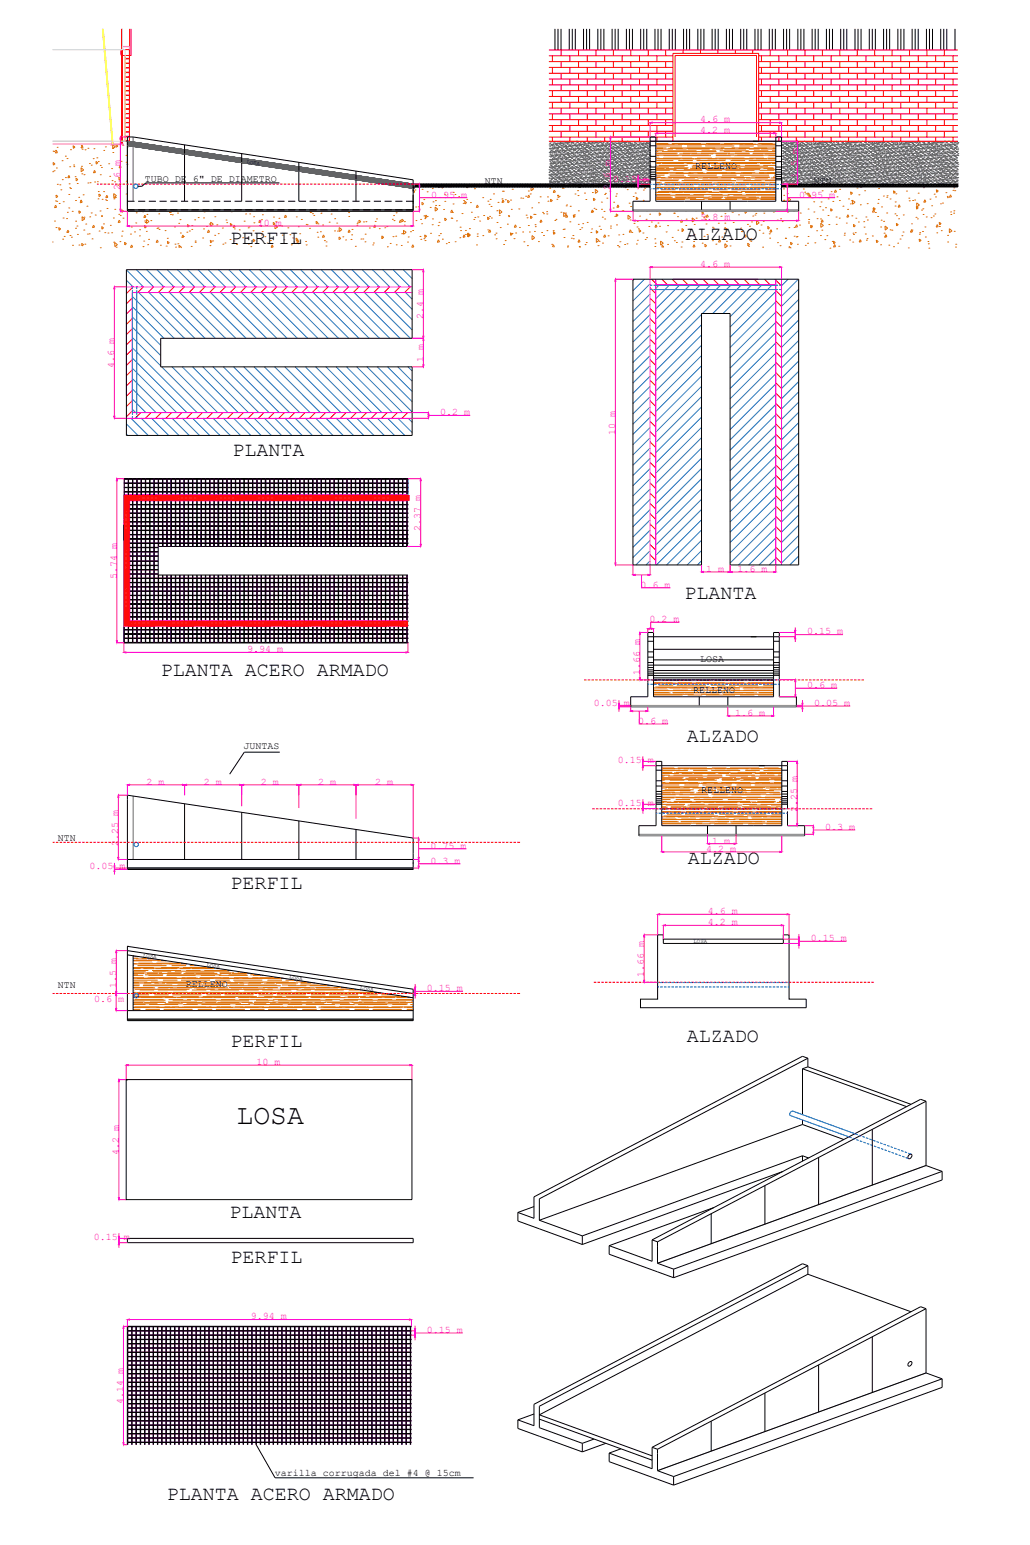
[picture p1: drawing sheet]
<svg xmlns="http://www.w3.org/2000/svg" width="610mm" height="914mm" viewBox="0 0 610 914" stroke-linecap="round" stroke-linejoin="round" font-family="sans-serif">
<defs><g id="words">
<text font-size="16.7" x="140" y="665">LOSA</text>
<g font-size="11.8">
<text x="406" y="142">ALZADO</text>
<text x="136" y="144">PERFIL</text>
<text x="138" y="270">PLANTA</text>
<text x="405" y="355">PLANTA</text>
<text x="95" y="400">PLANTA ACERO ARMADO</text>
<text x="407" y="439">ALZADO</text>
<text x="407" y="512">ALZADO</text>
<text x="136" y="526">PERFIL</text>
<text x="407" y="617">ALZADO</text>
<text x="136" y="620">PERFIL</text>
<text x="136" y="721">PLANTA</text>
<text x="136" y="748">PERFIL</text>
<text x="99" y="888">PLANTA ACERO ARMADO</text>
</g>
<g font-size="5.9" fill="#ff00bf">
<text x="414" y="72">4.6 m</text>
<text x="414" y="79">4.2 m</text>
<text x="363" y="108">0.15 m</text>
<text x="472" y="105" transform="rotate(-90 472 105)">1.5 m</text>
<text x="71" y="112" transform="rotate(-90 71 112)">2.6 m</text>
<text x="361" y="112" transform="rotate(-90 361 112)">2.6 m</text>
<text x="255" y="117">0.95 m</text>
<text x="473" y="117">0.95 m</text>
<text x="415" y="130">5.8 m</text>
<text x="153" y="134">10 m</text>
<text x="414" y="158">4.6 m</text>
<text x="250" y="189" transform="rotate(-90 250 189)">2.4 m</text>
<text x="251" y="214" transform="rotate(-90 251 214)">1 m</text>
<text x="68" y="218" transform="rotate(-90 68 218)">4.6 m</text>
<text x="261" y="246">0.2 m</text>
<text x="364" y="257" transform="rotate(-90 364 257)">10 m</text>
<text x="249" y="314" transform="rotate(-90 249 314)">2.37 m</text>
<text x="418" y="339">1 m</text>
<text x="436" y="338">1.6 m</text>
<text x="69" y="343" transform="rotate(-90 69 343)">5.74 m</text>
<text x="379" y="348">0.6 m</text>
<text x="384" y="368">0.2 m</text>
<text x="478" y="375">0.15 m</text>
<text x="146" y="386">9.94 m</text>
<text x="379" y="399" transform="rotate(-90 379 399)">1.66 m</text>
<text x="478" y="407">0.6 m</text>
<text x="352" y="418">0.05 m</text>
<text x="482" y="418">0.05 m</text>
<text x="435" y="424">1.6 m</text>
<text x="378" y="428">0.6 m</text>
<text x="366" y="452">0.15 m</text>
<text x="87" y="465">2 m</text>
<text x="121" y="465">2 m</text>
<text x="154" y="465">2 m</text>
<text x="188" y="465">2 m</text>
<text x="222" y="465">2 m</text>
<text x="366" y="477">0.15 m</text>
<text x="472" y="481" transform="rotate(-90 472 481)">2.25 m</text>
<text x="488" y="491">0.3 m</text>
<text x="70" y="501" transform="rotate(-90 70 501)">2.25 m</text>
<text x="255" y="502">0.75 m</text>
<text x="422" y="499">1 m</text>
<text x="418" y="504">4.2 m</text>
<text x="53" y="514">0.05 m</text>
<text x="255" y="511">0.3 m</text>
<text x="419" y="541">4.6 m</text>
<text x="419" y="548">4.2 m</text>
<text x="480" y="557">0.15 m</text>
<text x="381" y="578" transform="rotate(-90 381 578)">1.66 m</text>
<text x="69" y="584" transform="rotate(-90 69 584)">1.5 m</text>
<text x="253" y="587">0.15 m</text>
<text x="56" y="593">0.6 m</text>
<text x="152" y="630">10 m</text>
<text x="70" y="684" transform="rotate(-90 70 684)">4.2 m</text>
<text x="56" y="734">0.15 m</text>
<text x="148" y="781">9.94 m</text>
<text x="253" y="789">0.15 m</text>
<text x="73" y="831" transform="rotate(-90 73 831)">4.14 m</text>
</g>
<g font-size="5.9">
<text x="412" y="100">RELLENO</text>
<text x="86" y="108">TUBO DE 6&quot; DE DIAMETRO</text>
<text x="287" y="109">NTN</text>
<text x="482" y="109">NTN</text>
<text x="414" y="392">LOSA</text>
<text x="410" y="410">RELLENO</text>
<text x="144" y="444">JUNTAS</text>
<text x="415" y="469">RELLENO</text>
<text x="34" y="498">NTN</text>
<text x="34" y="585">NTN</text>
<text x="110" y="584">RELLENO</text>
<text x="163" y="873">varilla corrugada del #4 @ 15cm</text>
</g>
<g font-size="3.4">
<text x="146" y="97" transform="rotate(8 146 97)">LOSA</text>
<text x="410" y="558">LOSA</text>
<text x="85" y="566" transform="rotate(9 85 566)">LOSA</text>
<text x="122" y="572" transform="rotate(9 122 572)">LOSA</text>
<text x="171" y="579" transform="rotate(9 171 579)">LOSA</text>
<text x="213" y="585" transform="rotate(9 213 585)">LOSA</text>
</g>
</g></defs>
<!-- layer: 0 -->
<g fill="none" stroke="#dd6e00" stroke-width=".59">
<path d="M31 89h.1M31 96l2 1-1 1zM32 90h.1M33 89h.1M33 99h.1M33 89l1 1-1 1zM34 87h.1M37 95h.1M39 92h.1M40 94h.1M41 99h.1M42 89h.1"/>
<path d="M43 86l1 1-1 1zM44 98h.1M44 99h.1M48 99l2 2-2 1zM48 86h.1M48 98h.1M49 88h.1M49 86v1l-1 1zM50 89h.1M52 88h.1M53 97h.1M54 98h.1"/>
<path d="M55 94h.1M56 88h.1M57 93h.1M58 96l-1 1v-1h1M58 96h.1M59 98h.1M60 99h.1M61 89h.1M62 87h.1M64 97h.1M66 100h.1M67 88h.1"/>
<path d="M67 86l1 1M67 86v2l1-1M67 90h.1M69 86h1l-1 1zM71 98l-1 1h2l-1-1M72 96h.1M73 86h.1M75 92h.1M75 96h.1M75 97h.1M388 85h71M388 88h6"/>
<path d="M388 90h2M388 92h31M388 94h71M388 96h22M388 98h17M388 88h10M388 91h12M388 97h3M388 100h5M388 85h7M388 86h16M388 88h4"/>
<path d="M388 89h5M388 91h13M388 92h2M388 94h2M388 95h10M388 99h8M390 98h17M390 96h9M392 90h32M392 97h13M392 94h18M393 92h8"/>
<path d="M394 100h13M395 89h17M395 88h9M397 88h32M398 85h17M399 99h8M400 88h6M401 96h17M401 95h9M402 91h7M404 92h17M404 91h9"/>
<path d="M406 88h17M406 97h7M407 86h8M407 88h13M409 100h6M409 91h13M409 98h11M410 99h17M410 98h9M412 95h17M413 94h8M414 97h12"/>
<path d="M414 96h11M415 91h17M415 89h9M416 100h13M417 86h18M418 85h8M421 98h17M421 96h9M422 88h6M422 98h33M423 94h18M424 92h10"/>
<path d="M424 91h6M424 92h8M426 89h17M426 88h9M427 96h32M428 97h6M428 90h11M429 85h17M429 88h13M430 99h8M430 100h7M431 91h13"/>
<path d="M432 96h17M432 95h9M433 88h11M435 92h17M435 91h9M435 97h13M436 92h23M437 88h17M437 100h13M438 86h8M441 99h17M441 98h9"/>
<path d="M441 90h18M443 95h16M443 88h7M444 94h8M445 91h7M446 91h13M446 88h13M446 89h9M448 86h11M449 85h8M450 97h6M450 88h9"/>
<path d="M452 98h7M452 100h6M452 96h7M453 91h6M454 94h5M455 92h4M457 97h2M457 89h2M457 88h2M459 98h.1M459 100h.1M31 102h.1"/>
<path d="M32 101h.1M33 119h.1M33 115v2l1-1-1-1M34 119h.1M34 109h.1M35 109h.1M36 112h.1M37 106h.1M37 119h.1M39 105h.1M41 115h.1M41 104v1h-1z"/>
<path d="M41 109h.1M41 111h.1M42 112h.1M44 105h.1M45 119h.1M45 105v2l1-1h-1M46 109h.1M47 117h.1M48 119h.1M48 119l1 1h-2zM48 103h.1M49 115h.1"/>
<path d="M50 103h.1M52 108h.1M53 108h.1M56 101l1 1h-2zM56 108h.1M58 108h.1M58 118h.1M58 113h.1M59 115v1h1l-2-1M59 103h.1M60 118h.1M61 113h.1"/>
<path d="M62 118h.1M63 119h.1M63 116l1 1h-1zM65 104h.1M66 107h.1M67 118h.1M68 117h.1M68 108h.1M69 116l-2 1v-2l2 1M70 110h.1M70 105l1 1h-1zM71 110h.1"/>
<path d="M75 115h.1M75 107h.1M245 113v1M246 112h.1M250 120l1 1h-1zM250 112h.1M251 118h.1M253 114h.1M256 112h.1M256 119h.1M258 119h.1M260 111h-1h2"/>
<path d="M262 111h1M263 115h.1M263 119h.1M266 111h.1M268 114h.1M269 115h.1M271 116h.1M274 119h.1M276 120l-1 1v-2l1 1M276 118h.1M276 111h1M278 120h.1"/>
<path d="M281 112h.1M286 117h.1M287 111h.1M289 119h.1M290 118h.1M292 115h.1M295 120h.1M297 118h.1M297 113h.1M298 118v2h-1zM298 113h.1M299 118h.1"/>
<path d="M300 119h2M300 118l1 2 1-1M302 118h.1M303 112h.1M308 117h.1M309 117h.1M311 116h.1M313 113h.1M313 115l1 2h-2zM314 115h.1M314 111v2l2-1-1-1M320 117h.1"/>
<path d="M324 117h.1M324 119h.1M325 111h.1M326 118l1 1M326 118v1h1M328 112l1 2h-2zM330 118h.1M330 116h.1M330 117h.1M331 116h.1M333 111h.1M340 115h.1"/>
<path d="M342 113h.1M342 116h.1M343 111h1M346 114h.1M347 118h.1M351 114h.1M352 118l-1 1v-2l1 1M352 112l2 1-2 1zM356 120h.1M358 115h.1M358 114h.1M359 117h.1"/>
<path d="M361 113h.1M363 120h.1M364 116h.1M365 115h.1M370 111h.1M371 112h.1M375 116h.1M376 114h.1M377 118h.1M377 117h1l-1 1zM381 119v-1v1M381 112h.1"/>
<path d="M382 111h.1M388 100h12M388 103h8M388 105h3M388 109h9M388 111h4M388 115h29M388 118h24M388 105h2M388 108h4M388 111h6M388 114h8"/>
<path d="M388 117h10M388 101h8M388 102h16M388 104h5M388 105h6M388 107h14M388 108h3M388 109h3M388 111h11M388 112h.1M388 114h1M388 115h9"/>
<path d="M388 118h17M389 117h8M389 102h6M389 113h32M391 107h10M391 114h17M391 105h7M391 112h9M393 108h7M393 109h18M394 108h8M394 111h32"/>
<path d="M395 105h11M395 111h7M396 105h17M396 102h13M396 104h9M398 114h6M398 105h13M398 101h18M399 109h32M399 117h18M400 117h6M400 115h8"/>
<path d="M400 103h11M400 108h13M402 112h17M402 111h9M403 111h12M403 107h33M404 108h18M405 100h10M405 114h13M405 107h9M407 117h13M407 104h17"/>
<path d="M407 102h9M408 105h32M408 118h9M411 115h17M411 102h6M411 114h9M413 105h6M413 103h32M413 111h17M414 109h8M415 108h6M416 107h17"/>
<path d="M416 105h9M416 118h11M417 111h7M418 100h32M418 102h13M418 102h17M419 101h8M419 118h17M419 114h7M420 117h8M420 105h13M421 115h11"/>
<path d="M421 117h7M422 114h17M422 108h13M422 112h9M424 111h13M424 109h17M425 108h8M426 113h10M426 114h13M427 105h17M427 104h9M429 117h12"/>
<path d="M429 118h30M429 101h18M430 117h17M430 111h11M431 115h8M432 102h7M433 112h17M433 111h9M434 115h25M434 105h7M435 109h11M435 108h18"/>
<path d="M436 107h8M437 108h6M438 104h17M438 102h9M439 113h20M439 111h6M439 118h9M439 102h13M440 107h11M441 114h6M441 115h18M442 105h12"/>
<path d="M442 114h8M443 117h6M443 111h16M444 108h13M444 111h15M444 109h9M445 105h10M446 111h13M447 107h12M447 105h9M448 114h11M448 109h11"/>
<path d="M449 102h10M449 103h10M450 101h8M450 118h9M450 117h9M453 114h6M453 107h6M453 112h6M454 102h5M454 100h5M455 109h4M456 108h3"/>
<path d="M456 105h3M458 105h1M458 104h1M458 108h1M464 112h.1M464 119v-1l1 1M464 116h.1M466 115h.1M466 119v-2l2 1-1 1M475 112h.1M476 114h.1M477 115h.1"/>
<path d="M479 115l-1 1v-2l1 1M479 115l1 2h-1zM480 117h.1M482 119h.1M486 120h.1M487 113h.1M490 118h.1M492 113h.1M493 119h.1M495 112v2h-1zM495 117h.1M497 119h.1"/>
<path d="M497 112h.1M502 118h.1M503 114h2M503 113l1 2 1-1M504 119h.1M504 118l2 2-1 1zM507 111h.1M508 115h.1M509 111h.1M510 111h-1M512 113h.1M520 118h.1"/>
<path d="M520 111h.1M523 116h.1M525 117h.1M525 116h.1M527 118h.1M529 113v1h1l-1-1M530 120h.1M530 115h.1M536 113h.1M538 117h.1M538 119h.1M540 119h.1"/>
<path d="M541 118h.1M543 114h.1M547 111h.1M547 118l1 1-1 1zM550 118h.1M553 115h.1M554 117h.1M555 113l-1 1v-2l1 1M560 114h.1M561 116h.1M561 117h.1M563 115v2h-1z"/>
<path d="M564 113h.1M565 111h.1M565 113h.1M32 131h.1M33 121v2h-1zM33 135h.1M35 135v1l1-1h-1M35 120h.1M37 129h.1M38 140h.1M39 129h.1M40 126h.1"/>
<path d="M40 136l1 1-1 1zM41 123h.1M41 139h.1M43 125h.1M45 135h.1M45 131h.1M46 134h.1M46 139h.1M48 125l-1 1v-1l1 1M49 128l1 2-1 1zM50 136h.1M50 129h.1"/>
<path d="M51 133h.1M51 122h.1M52 139h.1M53 138h.1M53 128h.1M54 126h.1M55 133l1 1-1 1zM56 127h.1M59 137h.1M59 125h.1M60 128h.1M61 133h.1"/>
<path d="M61 135l-1 1v-2l1 1M62 138h.1M63 123h.1M64 138h.1M65 133h.1M66 138h.1M67 129h.1M68 124h.1M70 127h.1M71 130v1l-1 1zM71 128h.1M72 140h.1"/>
<path d="M72 124l1 1M72 124v2l1-1M72 137h.1M73 129h.1M77 139h.1M78 134h.1M80 137h.1M80 132h.1M81 126h.1M83 140h.1M83 136h.1M84 125h.1"/>
<path d="M86 133l1 1-1 1zM86 131h.1M86 127v2h-1zM86 132h.1M87 137h.1M87 130l1 1-1 1zM87 127h.1M89 131h.1M91 125h.1M93 135h.1M94 135h.1M94 127h.1"/>
<path d="M94 136h.1M98 125h.1M98 136h.1M101 125l-1 1h2l-1-1M101 127h.1M102 127h.1M103 134h.1M105 126h.1M106 132h.1M107 130h.1M107 138h.1M108 139l1 1-1 1z"/>
<path d="M109 140h.1M111 137h.1M111 133l1 1h-1zM112 137h.1M113 136h.1M114 133h.1M115 130h.1M117 129h.1M120 129h.1M120 135h.1M121 125h.1M122 134h.1"/>
<path d="M123 136l1 1-1 1zM124 133h.1M125 134l1-1-1-2v3M127 139h.1M127 128h.1M128 125h.1M128 133h.1M129 138h.1M132 135h.1M134 130h.1M134 132h.1M136 132v2l1-1-1-1"/>
<path d="M137 125h.1M139 133v1l-1 1zM139 135h.1M142 136h.1M144 131h.1M145 127h.1M147 135h.1M147 134h.1M148 127h.1M150 137h.1M150 128h.1M150 132h.1"/>
<path d="M154 130v1l-1 1zM154 134h.1M155 130h.1M155 139h.1M155 137h.1M155 127h.1M162 132h1l-1 1zM162 128h.1M163 133l1 1M163 133v2l1-1M163 131h.1M165 129h.1"/>
<path d="M165 134h.1M167 134h.1M167 139h.1M169 127l1 2h-2zM170 135h.1M172 139h.1M175 128h.1M176 134h.1M177 138h.1M178 130h.1M181 133h.1M182 133h.1"/>
<path d="M183 135h.1M184 125l-1 1h2l-1-1M185 126h.1M186 128h.1M188 137h.1M188 133h.1M188 132l-1 1v-2l1 1M190 137h.1M190 126h.1M190 125h.1M191 133h.1M195 132h.1"/>
<path d="M196 127h.1M198 137h.1M198 129h.1M199 132h.1M200 137h.1M201 135l1 1-1 1zM206 126h.1M206 128h.1M207 136v1l-1 1zM208 139h.1M208 136h.1M211 133h.1"/>
<path d="M211 132h.1M212 131h.1M212 130l2 1M212 130l1 2 1-1M215 131h.1M216 139h.1M217 131h.1M219 135h.1M222 133v1l-1 1zM222 131h.1M223 130h.1M224 135h.1"/>
<path d="M228 135h.1M229 134h.1M232 130h.1M233 128h.1M233 131h.1M234 140h.1M234 126h.1M237 130l1 1-2 1zM238 138h.1M238 130l1 1M238 130v1l1-1M239 136l1 2-1 1z"/>
<path d="M239 133h.1M239 131h.1M243 137h.1M244 136h.1M246 123h.1M246 131h.1M248 122h.1M249 140h.1M249 130h.1M250 132h.1M251 128h.1M251 139l1 1-1 1z"/>
<path d="M251 129h.1M252 129v-2l1 1-1 1M253 128h.1M255 123h.1M255 138h.1M256 133h.1M256 130h.1M258 122h.1M259 124l-1 1v-2l1 1M259 134h.1M260 139h.1M260 132h.1"/>
<path d="M260 122h.1M261 138h.1M263 124h.1M264 130l-1 1v-2l1 1M267 129h.1M268 126h.1M268 125l-1 1v-2l1 2M268 121h.1M270 131h.1M272 134h.1M273 136h.1M273 126h.1"/>
<path d="M274 120h.1M275 139v1h-1zM275 136h.1M275 139h.1M277 138v2l1-1-1-1M277 138l1 1-1 1zM277 140h.1M278 135h.1M279 126h.1M280 130h.1M281 129h.1M282 140h.1"/>
<path d="M282 138h.1M283 121v2h-1zM283 128h.1M284 131h.1M286 139h.1M286 128h.1M289 136h.1M289 137l1-1v1l-1 1M289 121h.1M290 129l-1 1v-2l1 1M290 128h.1M291 122h.1"/>
<path d="M291 129h.1M293 139h.1M294 138h.1M294 125h.1M294 132h.1M295 127h.1M296 124l1 1-1 2zM296 135h.1M300 133h.1M301 128h.1M302 138v1h1l-1-1M303 124h.1"/>
<path d="M303 138h.1M305 133l1 1-2 1zM305 138h.1M307 124h.1M307 135h.1M309 137h.1M311 127h.1M312 129h.1M313 133h.1M313 137h.1M314 128l1 1h-1zM315 123h.1"/>
<path d="M315 139l1 2-1 1zM316 127h.1M316 137h.1M317 127h.1M317 133h.1M317 134h.1M319 120h.1M320 130l1 1-1 1zM321 138h.1M321 126h.1M322 126h.1M322 139h.1"/>
<path d="M324 125h.1M324 127h.1M324 136h.1M327 136h.1M328 131h.1M329 138l-1 1-1-2 2 1M329 130h.1M332 126h.1M333 136h.1M334 126l1 1-1 1zM334 136h.1M335 126h.1"/>
<path d="M335 122h.1M335 121h.1M335 127l1 1-1 1zM337 131h.1M337 122h.1M339 139h.1M339 127v2l1-1-1-1M340 127h.1M342 133h.1M342 125h.1M343 136h.1M344 135h.1"/>
<path d="M345 132h.1M348 132h.1M350 138h.1M350 136h.1M351 125h.1M351 124v1l-1 1zM352 123h.1M353 124h.1M353 137h1M353 136v2l1-1M355 134h.1M355 136h.1"/>
<path d="M356 124h.1M356 129h.1M357 125h.1M358 139v1h-1zM358 130h.1M360 140h.1M361 135h.1M361 134h.1M363 123h.1M364 128h.1M365 127v1l1-1h-1M365 133h.1"/>
<path d="M365 123l1-2v2h-1M366 139h.1M368 125h.1M369 125h.1M369 139h.1M372 127l1 2-1 1zM372 120h.1M373 130h.1M373 136l1 1h-2zM373 122h.1M374 138h.1M375 132h.1"/>
<path d="M377 134h.1M377 131h.1M378 135h.1M378 136v1h1l-1-1M379 128h.1M381 138h.1M382 130h.1M384 134h.1M384 127h.1M386 131h.1M388 133l1 1-1 1zM389 132h.1"/>
<path d="M390 126l1 1-1 1zM390 134h.1M394 137h.1M395 134h.1M396 131h.1M399 126h.1M401 128h.1M401 136h.1M403 130l1 1-1 1zM404 137h.1M404 135l1 1-1 1zM406 133h.1"/>
<path d="M406 130h.1M408 140h.1M409 136h.1M410 129l1 1-1 1zM411 139h.1M411 133h.1M412 129h.1M416 129h.1M417 126l-1 1-1-2 2 1M417 140h.1M417 128h.1M417 130h.1"/>
<path d="M418 133h.1M418 139h.1M419 127v1l-1 1zM422 135h.1M425 132h.1M427 128h.1M429 138h.1M429 132h.1M429 126h.1M430 135l-1 1v-1h1M433 125v1l1-1M434 132h.1"/>
<path d="M437 127h.1M438 135h.1M439 137h.1M441 125v1l1-1M441 139l-1 1h2l-1-1M441 125l1 1M442 133h.1M444 134h.1M445 131h.1M446 128h.1M447 127h.1M447 126h.1"/>
<path d="M448 131l1 1-1 1zM449 136h.1M450 133h.1M452 138h.1M452 131h.1M452 126h.1M455 138h.1M456 135l-1 1-1-2 1 1M457 137l-1-1v1h1M458 125h.1M460 135h.1M460 130h.1"/>
<path d="M462 129h.1M463 131h.1M466 125v1l1-1M467 135h.1M470 135h.1M470 140h.1M471 133l1 1h-1zM472 140h.1M473 133h.1M474 126h.1M478 140h.1M478 124h.1"/>
<path d="M478 131h.1M478 132h.1M479 130h.1M480 133l1 1-1 1zM480 134h.1M482 125h.1M483 137h.1M484 129h.1M485 122h.1M486 139h.1M486 130h.1M486 132l1 1-1 2z"/>
<path d="M486 136h.1M487 130v1l-1 1zM487 124h.1M489 123h.1M489 139h.1M490 128h.1M491 133h.1M493 124l-1 1v-2l1 1M495 128h.1M495 133h.1M497 129h.1M499 122h.1"/>
<path d="M500 139h.1M500 138h.1M501 132h.1M502 124h.1M502 127v1l-1 1zM503 121h.1M504 128h.1M505 138h.1M505 133v1h1l-1-1M505 139h.1M506 138h.1M507 129h.1"/>
<path d="M508 131h.1M509 121h.1M511 131h.1M511 134h.1M512 138h.1M512 128h.1M513 121h.1M513 130h.1M516 140h.1M517 124h.1M517 124l1 1-2 1zM518 126h.1"/>
<path d="M518 124h-1v-1l1 1M519 128h.1M520 120h.1M521 134h.1M522 130h.1M522 122h.1M523 131h.1M523 138h.1M524 134l1 1-1 1zM524 139l1 1h-1zM525 126h.1M527 136h.1"/>
<path d="M528 136h.1M530 127h.1M530 122h.1M530 132l2 1M531 132v2l1-1M531 128h.1M532 130h.1M532 121l1 1-1 1zM534 139h.1M534 137h.1M535 127h.1M539 137h.1"/>
<path d="M539 132h.1M540 136l-1 1h1v-1M540 136h.1M542 129h.1M542 122l1 1-1 1zM543 120l1 1-1 1zM543 130h.1M544 139h.1M544 138h.1M545 124h.1M546 137h.1M546 124h.1"/>
<path d="M546 127h.1M547 134h.1M548 128h.1M551 129h.1M551 122h.1M552 128h.1M553 127h.1M554 138h.1M555 133v1h-1zM556 132h1M556 131v2l1-1M556 134h.1"/>
<path d="M556 133h.1M557 121h.1M557 137h.1M558 120h.1M561 139h.1M562 138l1-1-1-2v3M563 125h.1M563 127h.1M564 126h.1M565 125h.1M565 137h.1M31 143h.1"/>
<path d="M37 142h.1M42 140h.1M43 145h.1M47 145h.1M48 144l1 1-1 1zM50 145h.1M54 141h.1M59 147h.1M67 143h.1M68 144l1 1-1 1zM69 146h.1M71 143h.1"/>
<path d="M74 143v2l1-1-1-1M78 145v1h-1zM85 146h.1M85 143h.1M87 145h.1M88 142h.1M93 142l1 1h-2zM95 145h.1M98 146h.1M99 141h.1M100 143l-1 1v-1l1 1M104 144h.1"/>
<path d="M104 146h.1M105 144h.1M106 147v-2l2 1-1 1M106 146h.1M113 146h.1M115 143h.1M116 143h.1M120 141h.1M124 145h.1M126 143l-1 1-1-2 2 1M126 143h.1M132 145h.1"/>
<path d="M133 144h.1M136 142h.1M138 143h.1M140 145h.1M144 141h.1M146 141h.1M147 144h.1M148 146h.1M150 142h1M150 141v2l1-1M157 140h.1M158 144h.1"/>
<path d="M160 142h.1M161 145l1 1h-2zM168 142h.1M172 145h.1M173 141h.1M174 143h.1M175 141v1h1l-1-1M176 142l1 1h-1zM176 144h.1M181 143h.1M181 145h.1M188 140h.1"/>
<path d="M191 140v-1l1 1-1 1M192 142h.1M193 146h.1M193 143h.1M202 141l-1 1v-2l1 1M203 140h.1M205 142h.1M208 142h.1M210 146h.1M214 141h.1M215 141h.1M216 143h.1"/>
<path d="M221 145h.1M221 144h.1M226 141h.1M227 140l-1 1v-1h1M229 146h.1M231 144h.1M233 140h.1M235 145h.1M237 145h.1M241 143h.1M242 140h.1M244 145l1 1h-1z"/>
<path d="M249 142h.1M251 141h.1M252 142h.1M259 142l1 1h-1zM262 142h.1M264 144h.1M266 143h.1M269 143h.1M272 141h.1M282 145h.1M294 141h.1M298 145h.1"/>
<path d="M299 142h.1M304 141h.1M310 143h.1M312 145h.1M319 143h.1M327 145h.1M327 146l1-1v1M334 141h.1M336 146h.1M338 141h.1M339 141h.1M343 142v1h-1z"/>
<path d="M343 146h.1M346 145h.1M347 144h.1M353 141l2 1-2 1zM354 145h.1M355 143h.1M357 144h.1M365 145h.1M366 146h1M367 143h.1M370 145h.1M371 144h.1"/>
<path d="M377 144h.1M377 142h.1M382 142h.1M383 141h.1M387 141h.1M388 146h.1M388 144h.1M391 143l2 1-2 1zM393 146l-1-1v1M393 146h-1M395 145h.1M398 141h.1"/>
<path d="M399 142h.1M400 143h.1M403 146h.1M404 143h.1M411 143h.1M411 145v1h-1zM416 144h.1M417 145h1l-1 1zM422 142h.1M424 144h.1M426 142l1 1h-2zM427 140h.1"/>
<path d="M429 144l2 2-2 1zM430 143h.1M432 146h.1M435 142h.1M437 142h.1M443 144v2l1-1-2-1M443 146h.1M444 142h.1M444 143h.1M444 141h.1M451 146h.1M456 141h.1"/>
<path d="M460 144h.1M462 145h.1M465 141h.1M467 147v-1l1 1M468 143l1 1M468 143v2l1-1M471 140h.1M472 145h.1M477 145h.1M478 144h.1M482 144h.1M488 142h.1"/>
<path d="M491 147h.1M493 143h.1M493 143l1 1M493 143v1l1-1M494 145l1 1h-2zM496 146h.1M503 142h.1M505 143h.1M509 142l1 1h-2zM513 142h.1M513 141h.1M519 142v2l1-1-1-1"/>
<path d="M521 145h.1M524 140h.1M526 145h.1M529 146h.1M531 144h.1M533 141h.1M538 147h.1M544 141l1 1-1 1zM548 140h.1M549 143h.1M549 144h.1M550 147h.1"/>
<path d="M561 143h.1M566 146h.1M566 145h.1M387 404h71M387 409h28M387 411h24M387 407h8M387 410h10M387 403h3M387 404h11M387 406h.1M387 407h.1"/>
<path d="M387 408h8M387 411h17M387 410h9M388 407h32M389 407h18M390 406h8M392 403h17M396 407h7M398 410h17M398 410h7M398 408h9M401 406h17"/>
<path d="M401 404h9M403 407h13M406 410h12M407 411h9M409 408h17M410 407h8M412 404h17M412 403h9M415 411h11M418 411h17M418 407h6M418 410h9"/>
<path d="M420 409h10M420 410h6M420 407h18M421 406h8M423 403h17M424 407h11M425 407h13M427 410h13M428 411h30M429 410h17M429 408h9M432 406h17"/>
<path d="M432 404h9M433 409h25M437 407h21M438 411h9M440 407h6M440 408h17M441 407h8M442 410h6M443 404h15M443 403h9M447 407h11M449 411h9"/>
<path d="M449 410h9M451 407h7M452 406h6M454 403h4M392 455h71M392 457h6M392 459h1M392 458h10M392 455h7M392 456h15M392 457h4M392 459h4"/>
<path d="M395 459h33M399 459h17M399 457h9M400 457h32M401 455h17M403 458h7M410 457h17M410 456h9M411 458h12M419 459h8M421 456h17M421 455h9"/>
<path d="M425 458h7M429 459h18M430 457h9M432 459h11M432 455h17M432 458h13M437 457h10M441 457h17M441 456h9M445 459h18M447 458h6M449 457h14"/>
<path d="M450 459h8M452 456h11M452 455h9M454 458h9M460 459h3M461 457h2M392 461h31M392 464h26M392 466h21M392 468h17M392 470h12M392 472h7"/>
<path d="M392 474h2M392 479h8M392 461h12M392 463h1M392 466h3M392 469h5M392 475h1M392 478h3M392 460h13M392 462h1M392 463h2M392 465h10"/>
<path d="M392 469h7M392 470h8M392 472h16M392 473h5M392 475h5M392 476h13M392 478h2M392 479h3M393 472h6M393 463h13M393 467h18M394 466h8"/>
<path d="M394 476h11M395 475h6M395 466h13M396 463h17M396 462h9M397 478h6M397 479h17M397 478h9M398 469h12M399 474h11M399 475h18M400 472h13"/>
<path d="M400 473h8M402 475h13M402 470h17M402 479h32M402 469h9M404 472h10M404 478h13M405 466h17M405 465h9M406 461h6M407 476h32M407 462h17"/>
<path d="M408 460h8M408 463h6M408 478h17M408 470h11M408 476h9M410 466h6M411 473h17M411 472h9M412 474h32M412 469h6M413 461h13M413 468h11"/>
<path d="M413 469h17M414 467h8M414 472h7M415 463h13M416 465h17M416 463h9M416 475h7M416 472h33M417 466h13M417 479h9M418 466h10M418 460h18"/>
<path d="M418 478h7M419 469h13M419 476h17M420 475h8M421 470h32M421 472h13M422 472h17M422 470h9M422 464h11M423 475h13M424 467h18M425 466h8"/>
<path d="M426 478h13M426 468h32M427 463h17M427 461h11M427 461h7M427 462h9M428 479h17M428 478h9M429 463h7M430 475h18M431 466h32M431 473h8"/>
<path d="M432 466h6M433 470h17M433 469h9M434 469h6M434 461h13M435 464h28M436 466h17M436 472h6M436 465h9M437 463h12M438 475h6M438 462h17"/>
<path d="M439 460h8M439 466h13M439 479h10M439 478h17M439 476h9M440 461h23M440 478h7M441 469h13M442 473h17M442 472h9M443 472h13M443 476h11"/>
<path d="M444 469h17M445 467h8M445 475h13M447 465h16M447 463h9M447 478h13M448 479h9M448 474h11M449 461h6M449 460h14M450 476h13M451 475h8"/>
<path d="M451 463h6M452 479h11M453 472h10M453 470h9M453 466h7M455 467h8M455 469h7M456 466h7M456 461h7M456 476h7M457 472h6M458 470h5"/>
<path d="M458 463h5M458 462h5M459 479h4M459 478h4M460 475h3M460 466h3M461 474h2M461 475h2M462 473h1M462 478h1M462 468h1M462 469h1"/>
<path d="M392 481h3M392 485h28M392 487h24M392 481h5M392 483h8M392 486h10M392 480h11M392 482h.1M392 483h.1M392 485h8M392 488h17M392 486h9"/>
<path d="M393 483h32M394 483h17M395 482h8M397 481h33M399 481h6M401 483h7M403 486h17M403 486h7M403 485h9M405 482h18M406 480h8M406 481h13"/>
<path d="M408 483h13M410 486h13M412 488h8M414 485h17M414 483h9M417 480h17M420 487h11M421 481h6M423 488h17M423 483h6M423 486h9M425 485h10"/>
<path d="M425 486h6M425 483h17M426 482h8M428 481h13M429 483h11M430 483h13M432 486h13M433 487h30M434 486h17M434 481h11M434 485h9M436 482h18"/>
<path d="M437 480h8M437 485h26M442 483h21M442 481h7M443 488h8M444 483h7M445 485h17M445 483h9M447 486h6M447 481h16M448 480h15M449 481h13"/>
<path d="M452 483h11M454 488h9M454 486h9M456 483h7M457 482h6M79 566h3M79 568h18M79 570h32M79 573h12M79 575h7M79 577h3M79 579h89"/>
<path d="M79 568h.1M79 573h4M79 576h6M79 566h.1M79 567h3M79 569h11M79 570h.1M79 572h.1M79 573h8M79 577h6M79 579h6M79 576h17"/>
<path d="M79 574h9M80 568h7M81 572h18M82 570h8M84 567h5M85 573h6M86 577h11M87 576h6M87 579h18M88 568h3M88 577h8M90 574h17"/>
<path d="M90 573h9M91 575h10M92 573h13M93 570h15M93 569h6M94 576h13M95 573h11M99 577h17M99 577h32M99 576h9M101 573h17M102 572h8"/>
<path d="M103 575h33M106 573h7M108 579h8M108 573h17M109 576h6M110 576h17M110 574h9M112 572h6M114 573h12M116 576h13M118 579h17M119 577h8"/>
<path d="M121 574h16M121 573h6M128 573h1M129 577h18M130 576h9M130 576h7M135 577h11M137 576h11M139 579h8M141 576h5M148 577h6M149 579h17"/>
<path d="M150 577h6M79 581h8M79 583h3M79 588h45M79 590h24M79 592h19M79 594h14M79 596h108M79 582h11M79 590h3M79 593h6M79 580h14"/>
<path d="M79 582h3M79 583h4M79 584h12M79 586h1M79 587h1M79 589h9M79 593h7M79 595h7M79 596h15M79 597h4M79 585h13M80 592h17"/>
<path d="M80 586h32M80 590h9M82 587h17M83 586h8M83 590h13M85 583h32M85 583h17M85 582h9M85 593h13M86 597h9M88 595h17M89 593h8"/>
<path d="M89 581h33M91 590h17M91 582h7M91 589h9M93 585h7M93 586h18M94 584h8M96 582h17M96 580h9M97 597h17M97 596h9M97 594h11"/>
<path d="M98 590h6M98 582h13M99 593h18M100 593h6M100 592h8M101 585h12M102 589h17M102 592h11M102 587h9M105 584h17M105 590h13M105 583h9"/>
<path d="M107 590h11M107 593h13M107 580h17M108 596h17M108 595h9M110 594h33M111 592h17M111 590h9M113 582h6M113 587h17M114 586h8M115 585h6"/>
<path d="M115 592h32M116 583h17M116 582h9M116 586h11M117 597h9M119 595h17M119 590h7M120 593h8M120 590h32M120 582h13M121 583h11M121 593h7"/>
<path d="M122 590h17M122 585h13M122 589h9M124 588h35M124 586h18M125 584h8M126 581h11M126 590h13M127 582h17M127 580h9M128 597h17M128 596h9"/>
<path d="M129 593h13M129 586h32M130 593h18M131 592h8M133 589h17M133 587h9M134 583h32M135 582h6M135 584h18M136 583h9M137 585h6M138 580h17"/>
<path d="M139 581h32M139 596h17M139 595h9M141 590h6M142 592h17M142 582h13M142 590h9M143 593h7M144 585h13M144 587h17M145 586h8M147 583h17"/>
<path d="M147 594h11M147 582h9M148 597h9M148 590h13M150 595h17M150 593h13M151 593h8M152 592h10M153 590h17M153 589h9M155 586h17M156 584h8"/>
<path d="M156 582h7M156 590h11M158 582h17M158 580h9M158 585h7M159 597h17M159 596h9M160 594h32M160 588h50M161 593h17M162 592h8M163 590h6"/>
<path d="M163 582h13M164 589h17M164 587h9M164 592h33M165 593h6M165 585h13M166 586h11M166 584h18M167 583h8M169 580h6M169 590h32M170 590h13"/>
<path d="M170 596h17M170 595h9M171 583h10M172 593h13M172 592h18M173 590h8M175 587h17M175 581h8M175 586h9M178 583h16M178 582h6M178 582h7"/>
<path d="M179 586h32M179 597h8M180 585h6M181 595h17M181 593h9M183 583h14M184 590h17M184 589h9M184 590h7M185 582h2M186 586h17M186 593h7"/>
<path d="M187 584h8M187 585h13M189 596h49M190 597h17M190 596h9M191 590h13M192 593h17M193 592h8M194 593h12M195 589h17M195 587h9M196 594h11"/>
<path d="M197 584h7M201 596h17M201 592h11M201 595h9M202 585h4M203 592h18M204 590h8M206 590h10M206 590h6M206 587h17M206 586h8M208 593h7"/>
<path d="M209 594h32M210 597h8M210 588h16M212 595h17M212 593h9M213 590h13M214 592h31M215 590h17M215 589h9M215 593h13M219 590h21M221 597h17"/>
<path d="M221 596h9M223 593h17M224 592h8M226 589h7M228 590h6M230 593h6M232 596h13M232 595h9M234 592h11M235 590h9M235 590h7M237 593h8"/>
<path d="M239 596h6M241 597h4M243 595h2M243 593h2"/>
</g>
<!-- layer: 3 -->
<path d="M72 84h3M75 87h.1M75 87v37" fill="none" stroke="#0f0" stroke-width=".59"/>
<!-- layer: 1- 1 -->
<g fill="none" stroke="#f00" stroke-width=".59">
<path d="M72 17v68M77 17v16h1v-16M74 33v51M74 38h3M74 37h3M74 35h3M77 33h-5v-3l5-1v55M74 59h3M74 56h3M74 54h3M74 51h3M74 48h3"/>
<path d="M74 46h3M74 43h3M74 40h3M74 78h3M74 75h3M74 73h3M74 70h3M74 67h3M74 65h3M74 64h3M74 62h3M74 83h3"/>
<path d="M74 81h3"/>
</g>
<!-- layer: 2 -->
<path d="M66 85h7v1h-7zM66 85h.1M66 86h.1M73 86h.1" fill="none" stroke="#dd6ec1" stroke-width=".59"/>
<!-- layer: 1- 09 -->
<path d="M61 17l5 68M61 17l6 68" fill="none" stroke="#ff0" stroke-width=".59"/>
<!-- layer: 1- 2 -->
<path d="M72 28h5M72 27v2v-1h5M77 28v1M31 84h35M31 85h35" fill="none" stroke="#dd6ec1" stroke-width=".59"/>
<!-- layer: hatch -->
<path d="M72 17v12h-41h43v55h-43" fill="none" stroke="#dcdcdc" stroke-width=".59"/>
<!-- layer: 0 -->
<g fill="none" stroke="#636466" stroke-width=".59">
<path d="M75 84v25M75 84l170 25M75 86l170 26M75 84h.1M75 85h.1M75 86h.1M75 84h1M76 85h.1M76 84h.1M76 86h.1M76 84v1M76 85v1"/>
<path d="M76 85h1M77 85h-1M77 84h.1M77 85h.1M77 84h-1M77 86h.1M77 85v1M77 84v1M77 85h1M78 86h.1M78 84h.1M78 85h.1"/>
<path d="M78 84h-1M78 87h.1M78 86v1M78 84v1M78 86h1M79 86h.1M79 85h.1M79 87h.1M79 86h-1M79 84h.1M79 86v1M79 81v38"/>
<path d="M79 85v1M79 84l1 1M79 85h1M80 87h-1M80 85h.1M80 84h-1M80 87h.1M80 86h-1M80 86h.1M80 85h-1M80 84h.1M80 84v1"/>
<path d="M80 85v1M80 86v1M80 86h1M80 87h1M81 86h.1M81 87h.1M81 85h.1M81 84h.1M81 86v1M81 86h1M82 86h.1M82 85h.1"/>
<path d="M82 87h.1M82 87h-1M82 86v1M82 85v1M82 85h1M82 86h1M83 85l-1 1M83 85h.1M83 87h-1M83 86v1M83 87h.1M83 86h.1"/>
<path d="M83 85v1M83 86h1M84 86h-1M84 87h.1M84 86h.1M84 85h.1M84 85v1M84 86v1M84 87h1M85 85h.1M85 85v1M85 86h-1"/>
<path d="M85 87h.1M85 86h.1M85 88h.1M85 87v1M85 86v1M85 87l1 1M85 86h1M85 87h1M86 87h.1M86 86h-1M86 87h-1M86 88h.1"/>
<path d="M86 85h.1M86 86h.1M86 86h1M86 85v1M87 86h.1M87 87h.1M87 88h.1M87 86v1M87 85h.1M87 85v1M87 87v1M87 86h1"/>
<path d="M87 88h1M88 87h-1M88 86h.1M88 85h.1M88 87h.1M88 88h.1M88 87v1M88 85v1M88 86v1M88 86h1M89 87h.1M89 86h-1"/>
<path d="M89 87h-1M89 88h.1M89 86h.1M89 87v1M89 86v1M89 87h1M90 87h.1M90 86h.1M90 88h.1M90 87v1M90 86v1M91 86h.1"/>
<path d="M91 87h.1M91 88h.1M91 87h1M91 86h1M91 88h1M92 88h.1M92 88h-1M92 87h.1M92 86h.1M92 89h.1M92 86h-1M92 86v1"/>
<path d="M92 88v1M92 87v1M93 87h.1M93 87h-1M93 88h.1M93 86h.1M93 89h.1M93 88v1M93 87v1M93 86v1M93 89h1M94 89h.1"/>
<path d="M94 87h.1M94 88h.1M94 87h-1M94 86h.1M94 88v1M94 89h1M94 87v1M95 88h-1M95 88v1M95 88h.1M95 87h.1M95 89h.1"/>
<path d="M95 87v1M95 88h1M96 87h.1M96 89h.1M96 88h.1M96 87v1M96 88v1M96 89h1M97 89h-1M97 89h.1M97 88h-1M97 87h.1"/>
<path d="M97 88h.1M97 88v1M97 87v1M97 88h1M98 89h-1M98 89h.1M98 88h.1M98 87h.1M98 90h.1M98 87v1M98 88v1M98 89h1"/>
<path d="M99 88h.1M99 89h.1M99 87h.1M99 90h.1M99 89v1M99 88v1M99 87v1M99 88h1M99 89h1M100 87h-1M100 87h.1M100 89h.1"/>
<path d="M100 90h.1M100 88h.1M100 89v1M100 87h1M100 89h1M100 90h1M101 89h.1M101 88h.1M101 87h.1M101 90h.1M101 88h-1M101 89h-1"/>
<path d="M101 87v1M101 88v1M101 89v1M102 90h.1M102 89h-1M102 88h.1M102 88h-1M102 89h.1M102 89v1M102 88v1M102 90h1M103 89h.1"/>
<path d="M103 90h-1M103 88h.1M103 90h.1M104 89h-1M104 90h-1M104 90h.1M104 89h.1M104 88h.1M104 89v1M104 88v1M104 89h1M104 88h1"/>
<path d="M105 88h.1M105 89h.1M105 90h.1M105 90v1M105 91h.1M105 89v1M105 88v1M105 89h1M106 89h.1M106 89h-1M106 90h.1M106 88h.1"/>
<path d="M106 91h.1M106 88h-1M106 88v1M106 89h1M106 90v1M107 90h.1M107 88h.1M107 91h.1M107 89h.1M107 89v1M107 90v1M107 88v1"/>
<path d="M107 91h1M107 90h1M108 90h-1M108 91h.1M108 89h.1M108 90h.1M108 88v1M108 89v1M108 88h.1M108 90h1M108 91h1M109 91h-1"/>
<path d="M109 90h.1M109 91h.1M109 89h-1M109 89h.1M109 89v1M109 90v1M109 89h1M109 90l1 1M109 91h1M110 90h-1M110 91h.1M110 89h.1"/>
<path d="M110 90h.1M110 90v1M110 89v1M110 90h1M111 91h.1M111 89h.1M111 90h.1M111 89h-1M111 92h.1M111 89l1 1M111 91v1M111 90v1"/>
<path d="M112 91h.1M112 89v1M112 90h.1M112 89h.1M112 92h.1M112 90h-1M112 91v1M112 90v1M113 91h.1M113 90h-1M113 89h.1M113 90h.1"/>
<path d="M113 92h.1M113 90v1M113 91v1M113 91h1M113 92h1M113 90l1 1M114 92h-1M114 91h.1M114 89h.1M114 90h-1M114 92h.1M114 90h.1"/>
<path d="M114 91v1M114 90v1M114 89v1M114 90h1M114 91h1M115 90h.1M115 90h-1M115 92h.1M115 91h.1M115 89v1M115 90h1M116 92h.1"/>
<path d="M116 91h.1M116 90h.1M116 92h-1M116 91v1M116 90v1M116 92h1M117 91h.1M117 91h-1M117 92h.1M117 90h.1M117 90v1M117 91v1"/>
<path d="M117 92h1M117 90h1M118 90h-1M118 90h.1M118 92h.1M118 91h-1M118 91h.1M118 93h.1M118 92v1M118 91v1M118 90v1M119 91h.1"/>
<path d="M119 92h.1M119 90h.1M119 93h.1M119 91v1M119 90v1M119 91h1M120 91h.1M120 92h.1M120 90h.1M120 93h.1M120 90v1M120 91v1"/>
<path d="M120 92v1M120 91h1M121 92l-1 1M121 90h-1M121 93h.1M121 91h-1M121 90h.1M121 93h-1M121 92h-1M121 91h.1M121 92h.1M121 91l-1 1"/>
<path d="M121 90v1M121 92v1M122 91h-1M122 91h.1M122 93h.1M122 92h.1M122 92h1M122 93h1M122 91v1M122 92v1M122 91h1M123 93h-1"/>
<path d="M123 91h.1M123 92h.1M123 93h.1M123 92v1M123 91v1M123 91h1M123 92h1M124 92h-1M124 92l-1 1M124 93h.1M124 91h-1M124 91v1"/>
<path d="M124 91h.1M124 92h.1M124 91l-1 1M124 94h.1M124 91h1M125 93h-1M125 91h.1M125 93h.1M125 92h.1M125 94h.1M125 92v1M125 93v1"/>
<path d="M125 91v1M125 93h1M126 92h-1M126 93h-1M126 92h.1M126 93h.1M126 91h.1M126 94h.1M126 92v1M126 91v1M126 93v1M126 93h1"/>
<path d="M126 92h1M127 93h.1M127 92h-1M127 92h.1M127 91h.1M127 94h.1M127 93v1M127 92v1M127 91l1 1M127 93h1M128 91h.1M128 93h.1"/>
<path d="M128 92h.1M128 94h.1M128 93h-1M128 94h-1M128 91v1M128 93v1M128 92l1 1M128 92v1M129 92h.1M129 93h.1M129 94h.1M129 93h-1"/>
<path d="M129 92v1M129 93v1M129 92h1M129 94h1M130 93h.1M130 92h-1M130 94h.1M130 93h-1M130 92h.1M130 93v1M130 92v1M131 93h.1"/>
<path d="M131 92h-1M131 94h.1M131 92h.1M131 93v1M131 95h.1M131 94h1M131 94v1M132 94h.1M132 94h-1M132 95h.1M132 93h.1M132 92v1"/>
<path d="M132 92h.1M132 93v1M132 94v1M132 95h1M132 93h1M132 94h1M133 94h.1M133 93h.1M133 93h-1M133 94h-1M133 95h.1M133 92h.1"/>
<path d="M133 93v1M133 92v1M133 94v1M134 95h-1M134 94h.1M134 93h.1M134 92h.1M134 95h.1M134 94v1M134 93v1M134 92v1M135 93h-1"/>
<path d="M135 95h.1M135 93h.1M135 94h.1M135 94v1M135 95h1M135 94h1M135 93v1M135 93h1M136 93h.1M136 94h-1M136 95h.1M136 94h.1"/>
<path d="M136 93v1M136 94h1M137 95h.1M137 93h.1M137 94h-1M137 94h.1M137 93h1M137 95h1M138 95h.1M138 93h.1M138 94h-1M138 94h.1"/>
<path d="M138 94v1M138 93v1M138 96h.1M138 95v1M138 94l1 1M138 95h1M139 96h.1M139 94h.1M139 94h-1M139 95h-1M139 95h.1M139 93h.1"/>
<path d="M139 93v1M140 94h-1M140 93h.1M140 96h-1M140 94h.1M140 95h.1M140 96h.1M140 95v1M140 94v1M140 93v1M140 94h1M141 95h.1"/>
<path d="M141 94h.1M141 93h.1M141 96h.1M141 94v1M141 95v1M141 95h1M142 94h-1M142 95h-1M142 96h-1M142 96h.1M142 94h.1M142 95h.1"/>
<path d="M142 94v1M142 95v1M142 96h1M142 95h1M143 94h.1M143 96h-1M143 96h.1M143 95h.1M143 95h1M144 95h.1M144 96h.1M144 94h.1"/>
<path d="M144 95v1M144 96h1M145 96h.1M145 96h-1M145 96v1M145 94h.1M145 95h.1M145 97h.1M145 95v1M145 94v1M145 96h1M146 94h.1"/>
<path d="M146 95h-1M146 95h.1M146 97h.1M146 96h.1M146 94h-1M146 96v1M146 94v1M146 95v1M147 97h-1M147 95h.1M147 96h.1M147 97h.1"/>
<path d="M147 94h.1M147 94v1M147 95v1M147 96v1M148 97h-1M148 97h.1M148 95h.1M148 96h.1M148 94h.1M148 94l-1 1M148 96v1M149 95v1"/>
<path d="M149 97h.1M149 95h.1M149 96h.1M149 97h1M149 96h1M150 96h.1M150 97h-1M150 95h.1M150 97h.1M150 95v1M150 96v1M151 95h-1"/>
<path d="M151 97h-1M151 96h.1M151 97h.1M151 95h.1M151 96v1M151 95v1M152 97h-1M152 97h.1M152 95h.1M152 96h.1M152 98h.1M152 97v1"/>
<path d="M152 95v1M153 98h.1M153 96h-1M153 97h.1M153 95h.1M153 96h.1M153 95h-1M153 96v1M153 97v1M153 95v1M154 98h.1M154 96h.1"/>
<path d="M154 97h-1M154 97h.1M154 95h.1M154 95v1M154 96v1M154 97v1M154 97h1M154 96h1M155 96h-1M155 97h.1M155 97v1M155 96h.1"/>
<path d="M155 98h.1M155 96l-1 1M155 98h1M156 98h.1M156 96h.1M156 97h.1M156 96v1M156 97h1M157 96h.1M157 98h.1M157 97h.1M157 98h-1"/>
<path d="M157 96v1M157 97v1M158 97h.1M158 96h-1M158 96h.1M158 98h.1M158 96v1M158 98h1M158 99h.1M158 98v1M159 98h.1M159 96h.1"/>
<path d="M159 97h.1M159 99h.1M159 97v1M159 98v1M159 96v1M160 96h-1M160 99h.1M160 97h.1M160 98h.1M160 96h.1M161 97h.1M161 98h-1"/>
<path d="M161 99h.1M161 98h.1M161 97v1M161 96v1M161 96h.1M161 97h1M161 99h1M162 98h.1M162 97h.1M162 97h-1M162 98h-1M162 99h.1"/>
<path d="M162 98v1M162 97v1M162 98h1M163 98h.1M163 99h-1M163 97h.1M163 99h.1M163 97v1M163 98h1M164 97h-1M164 99h.1M164 98h.1"/>
<path d="M164 97h.1M164 99h-1M164 98v1M164 97v1M164 99h1M164 97h1M165 98h.1M165 97h.1M165 99h.1M165 100h.1M165 99v1M165 98l1 1"/>
<path d="M166 97h.1M166 99h.1M166 98h.1M166 100h.1M166 99h-1M166 98h-1M166 99v1M166 97v1M166 98v1M166 100h1M166 98l1 1M167 100h.1"/>
<path d="M167 99h-1M167 98h-1M167 98h.1M167 99h.1M167 98v1M167 97h.1M167 97v1M167 98h1M168 98h.1M168 99h-1M168 99h.1M168 98h-1"/>
<path d="M168 100h.1M168 97h.1M168 98v1M168 99v1M168 97v1M168 100h1M169 98h-1M169 99h.1M169 98h.1M169 100h.1M169 98v1M169 99v1"/>
<path d="M170 100h.1M170 99h-1M170 99h.1M170 98h.1M170 98v1M170 99v1M170 98h1M170 99h1M171 98h-1M171 98h.1M171 100h.1M171 99h-1"/>
<path d="M171 99h.1M171 99h1M171 99v1M171 98v1M172 100h-1M172 99h.1M172 98h.1M172 100h.1M172 99h1M173 98h.1M173 99h-1M173 99h.1"/>
<path d="M173 100h.1M173 98v1M173 99v1M173 99h1M173 100h1M174 100h.1M174 99v1M174 99h-1M174 100h-1M174 99h.1M174 98h.1M174 98v1"/>
<path d="M174 100h1M175 99h-1M175 99h.1M175 100h.1M175 99v1M176 99h.1M176 100h.1M176 99h1M176 99v1M176 100h1M177 100h-1M177 99h.1"/>
<path d="M177 100h.1M178 100h.1M178 99h.1M179 100h-1M179 100h.1M179 99h.1M179 99v1M180 99h-1M180 99h.1M180 100h.1M181 99h.1M181 100h.1"/>
<path d="M181 99v1M182 100h-1M182 100h.1M183 100h.1M184 100h.1M325 86h.1M325 90h.1M325 92h.1M325 88h.1M325 99h.1M325 95h.1M325 85h.1"/>
<path d="M325 87h.1M325 96h.1M325 91h.1M325 94h.1M325 97h.1M326 85h.1M326 98h.1M326 86h.1M326 88h.1M326 94h.1M326 84h.1M326 90h.1"/>
<path d="M326 91h.1M326 92h.1M326 93h.1M326 95h.1M326 96h.1M326 97h.1M326 100h.1M326 89h.1M326 99h.1M327 84h.1M327 98h.1M327 90h.1"/>
<path d="M327 86h.1M327 97h.1M327 87h.1M327 92h.1M327 89h.1M327 91h.1M327 99h.1M327 95h.1M327 100h.1M327 94h.1M327 88h.1M327 93h.1"/>
<path d="M327 96h.1M327 85h.1M328 90h.1M328 85h.1M328 86h.1M328 97h.1M328 99h.1M328 88h.1M328 84h.1M328 87h.1M328 91h.1M328 93h.1"/>
<path d="M328 94h.1M328 95h.1M328 96h.1M328 100h.1M328 98h.1M328 92h.1M329 92h.1M329 99h.1M329 84h.1M329 89h.1M329 85h.1M329 93h.1"/>
<path d="M329 98h.1M329 88h.1M329 91h.1M329 90h.1M329 96h.1M329 94h.1M329 87h.1M329 86h.1M329 95h.1M329 97h.1M329 100h.1M330 85h.1"/>
<path d="M330 86h.1M330 92h.1M330 89h.1M330 87h.1M330 88h.1M330 99h.1M330 94h.1M330 97h.1M330 95h.1M330 98h.1M330 90h.1M330 93h.1"/>
<path d="M330 96h.1M330 91h.1M330 100h.1M331 86h.1M331 96h.1M331 90h.1M331 93h.1M331 87h.1M331 99h.1M331 85h.1M331 92h.1M331 98h.1"/>
<path d="M331 84h.1M331 89h.1M331 94h.1M331 95h.1M332 94h.1M332 97h.1M332 87h.1M332 99h.1M332 91h.1M332 86h.1M332 85h.1M332 92h.1"/>
<path d="M332 98h.1M332 95h.1M332 100h.1M332 88h.1M332 89h.1M332 90h.1M332 96h.1M333 93h.1M333 95h.1M333 96h.1M333 85h.1M333 98h.1"/>
<path d="M333 87h.1M333 88h.1M333 99h.1M333 94h.1M333 89h.1M333 97h.1M333 90h.1M333 86h.1M333 91h.1M333 92h.1M333 84h.1M334 89h.1"/>
<path d="M334 90h.1M334 99h.1M334 85h.1M334 92h.1M334 96h.1M334 91h.1M334 94h.1M334 84h.1M334 98h.1M334 95h.1M334 97h.1M334 87h.1"/>
<path d="M334 93h.1M334 86h.1M335 85h.1M335 86h.1M335 88h.1M335 89h.1M335 90h.1M335 91h.1M335 96h.1M335 93h.1M335 95h.1M335 84h.1"/>
<path d="M335 100h.1M335 94h.1M335 87h.1M335 98h.1M335 99h.1M335 97h.1M336 97h.1M336 98h.1M336 84h.1M336 85h.1M336 87h.1M336 90h.1"/>
<path d="M336 88h.1M336 89h.1M336 91h.1M336 99h.1M336 95h.1M336 92h.1M336 94h.1M336 93h.1M336 100h.1M337 84h.1M337 86h.1M337 91h.1"/>
<path d="M337 89h.1M337 98h.1M337 92h.1M337 93h.1M337 85h.1M337 100h.1M337 88h.1M337 90h.1M337 95h.1M337 94h.1M337 96h.1M337 99h.1"/>
<path d="M337 87h.1M338 100h.1M338 90h.1M338 93h.1M338 87h.1M338 96h.1M338 99h.1M338 84h.1M338 88h.1M338 91h.1M338 97h.1M338 85h.1"/>
<path d="M338 89h.1M338 92h.1M338 94h.1M338 95h.1M339 86h.1M339 99h.1M339 91h.1M339 93h.1M339 100h.1M339 97h.1M339 87h.1M339 90h.1"/>
<path d="M339 95h.1M339 84h.1M339 92h.1M339 88h.1M339 85h.1M339 89h.1M339 94h.1M339 96h.1M339 98h.1M340 99h.1M340 86h.1M340 93h.1"/>
<path d="M340 88h.1M340 95h.1M340 94h.1M340 84h.1M340 91h.1M340 90h.1M340 89h.1M340 85h.1M340 92h.1M340 97h.1M340 87h.1M340 100h.1"/>
<path d="M341 97h.1M341 95h.1M341 90h.1M341 99h.1M341 85h.1M341 88h.1M341 93h.1M341 86h.1M341 87h.1M341 84h.1M341 96h.1M341 89h.1"/>
<path d="M341 91h.1M342 93h.1M342 99h.1M342 94h.1M342 88h.1M342 96h.1M342 95h.1M342 84h.1M342 98h.1M342 87h.1M342 92h.1M342 91h.1"/>
<path d="M342 86h.1M342 97h.1M342 89h.1M342 90h.1M342 85h.1M343 87h.1M343 89h.1M343 85h.1M343 90h.1M343 92h.1M343 88h.1M343 94h.1"/>
<path d="M343 91h.1M343 86h.1M343 95h.1M343 97h.1M343 98h.1M343 100h.1M343 99h.1M343 93h.1M343 84h.1M344 97h.1M344 86h.1M344 89h.1"/>
<path d="M344 90h.1M344 88h.1M344 92h.1M344 95h.1M344 91h.1M344 99h.1M344 93h.1M344 94h.1M344 96h.1M344 98h.1M344 87h.1M344 85h.1"/>
<path d="M344 84h.1M345 87h.1M345 96h.1M345 99h.1M345 93h.1M345 85h.1M345 90h.1M345 84h.1M345 89h.1M345 100h.1M345 97h.1M345 92h.1"/>
<path d="M345 98h.1M345 94h.1M345 95h.1M345 86h.1M345 88h.1M345 91h.1M346 92h.1M346 95h.1M346 100h.1M346 99h.1M346 97h.1M346 88h.1"/>
<path d="M346 84h.1M346 86h.1M346 90h.1M346 85h.1M346 96h.1M346 89h.1M346 91h.1M346 93h.1M346 94h.1M346 98h.1M346 87h.1M347 99h.1"/>
<path d="M347 85h.1M347 92h.1M347 87h.1M347 98h.1M347 94h.1M347 90h.1M347 95h.1M347 89h.1M347 84h.1M347 96h.1M347 86h.1M347 97h.1"/>
<path d="M348 92h.1M348 98h.1M348 96h.1M348 86h.1M348 85h.1M348 94h.1M348 87h.1M348 90h.1M348 84h.1M348 93h.1M348 99h.1M348 91h.1"/>
<path d="M348 88h.1M348 95h.1M348 100h.1M348 89h.1M349 97h.1M349 99h.1M349 87h.1M349 94h.1M349 84h.1M349 88h.1M349 91h.1M349 93h.1"/>
<path d="M349 85h.1M349 92h.1M349 98h.1M349 90h.1M349 89h.1M349 96h.1M350 95h.1M350 85h.1M350 99h.1M350 97h.1M350 88h.1M350 92h.1"/>
<path d="M350 98h.1M350 87h.1M350 84h.1M350 94h.1M350 89h.1M350 96h.1M350 91h.1M350 86h.1M351 94h.1M351 93h.1M351 85h.1M351 96h.1"/>
<path d="M351 92h.1M351 91h.1M351 89h.1M351 98h.1M351 99h.1M351 86h.1M351 87h.1M351 95h.1M351 100h.1M351 88h.1M351 97h.1M351 84h.1"/>
<path d="M351 90h.1M352 87h.1M352 99h.1M352 97h.1M352 93h.1M352 88h.1M352 90h.1M352 89h.1M352 92h.1M352 100h.1M352 96h.1M352 95h.1"/>
<path d="M352 98h.1M352 84h.1M352 91h.1M352 85h.1M352 94h.1M353 98h.1M353 84h.1M353 86h.1M353 88h.1M353 89h.1M353 91h.1M353 93h.1"/>
<path d="M353 92h.1M353 95h.1M353 94h.1M353 96h.1M353 85h.1M353 99h.1M353 87h.1M353 100h.1M354 84h.1M354 95h.1M354 100h.1M354 91h.1"/>
<path d="M354 86h.1M354 85h.1M354 98h.1M354 93h.1M354 87h.1M354 88h.1M354 90h.1M354 97h.1M354 92h.1M354 89h.1M354 96h.1M354 99h.1"/>
<path d="M355 99h.1M355 84h.1M355 87h.1M355 91h.1M355 90h.1M355 97h.1M355 95h.1M355 86h.1M355 93h.1M355 96h.1M355 88h.1M355 89h.1"/>
<path d="M355 100h.1M355 94h.1M355 92h.1M356 92h.1M356 98h.1M356 93h.1M356 85h.1M356 100h.1M356 88h.1M356 91h.1M356 94h.1M356 86h.1"/>
<path d="M356 97h.1M356 84h.1M356 87h.1M356 99h.1M356 90h.1M356 95h.1M357 88h.1M357 97h.1M357 92h.1M357 85h.1M357 86h.1M357 95h.1"/>
<path d="M357 98h.1M357 93h.1M357 99h.1M357 84h.1M357 90h.1M357 89h.1M357 91h.1M357 94h.1M357 96h.1M357 87h.1M358 99h.1M358 96h.1"/>
<path d="M358 90h.1M358 95h.1M358 89h.1M358 97h.1M358 84h.1M358 86h.1M358 92h.1M358 93h.1M358 98h.1M358 87h.1M358 85h.1M358 88h.1"/>
<path d="M358 100h.1M359 94h.1M359 95h.1M359 88h.1M359 100h.1M359 97h.1M359 98h.1M359 86h.1M359 91h.1M359 92h.1M359 85h.1M359 99h.1"/>
<path d="M359 84h.1M359 90h.1M359 87h.1M360 89h.1M360 93h.1M360 91h.1M360 97h.1M360 92h.1M360 94h.1M360 96h.1M360 88h.1M360 95h.1"/>
<path d="M360 99h.1M360 90h.1M360 85h.1M360 87h.1M360 86h.1M360 98h.1M360 84h.1M361 88h.1M361 86h.1M361 90h.1M361 97h.1M361 92h.1"/>
<path d="M361 99h.1M361 93h.1M361 95h.1M361 84h.1M361 89h.1M361 98h.1M361 100h.1M361 94h.1M361 96h.1M361 85h.1M361 91h.1M362 95h.1"/>
<path d="M362 84h.1M362 100h.1M362 86h.1M362 87h.1M362 90h.1M362 89h.1M362 97h.1M362 91h.1M362 88h.1M362 93h.1M362 96h.1M362 92h.1"/>
<path d="M362 94h.1M362 99h.1M362 85h.1M363 85h.1M363 99h.1M363 88h.1M363 91h.1M363 94h.1M363 97h.1M363 87h.1M363 90h.1M363 95h.1"/>
<path d="M363 96h.1M363 92h.1M363 93h.1M363 84h.1M363 98h.1M363 100h.1M363 89h.1M364 86h.1M364 92h.1M364 85h.1M364 98h.1M364 95h.1"/>
<path d="M364 87h.1M364 94h.1M364 84h.1M364 89h.1M364 91h.1M364 90h.1M364 96h.1M364 97h.1M364 100h.1M364 99h.1M364 93h.1M364 88h.1"/>
<path d="M365 96h.1M365 99h.1M365 97h.1M365 85h.1M365 92h.1M365 88h.1M365 93h.1M365 98h.1M365 87h.1M365 84h.1M365 89h.1M365 90h.1"/>
<path d="M365 95h.1M365 94h.1M365 100h.1M366 87h.1M366 90h.1M366 100h.1M366 95h.1M366 94h.1M366 99h.1M366 84h.1M366 92h.1M366 85h.1"/>
<path d="M366 98h.1M366 88h.1M366 91h.1M366 86h.1M366 97h.1M366 89h.1M366 96h.1M367 97h.1M367 94h.1M367 99h.1M367 87h.1M367 89h.1"/>
<path d="M367 86h.1M367 96h.1M367 91h.1M367 85h.1M367 95h.1M367 100h.1M367 92h.1M367 98h.1M367 88h.1M367 90h.1M367 93h.1M368 88h.1"/>
<path d="M368 95h.1M368 96h.1M368 93h.1M368 91h.1M368 97h.1M368 98h.1M368 100h.1M368 86h.1M368 89h.1M368 87h.1M368 90h.1M368 99h.1"/>
<path d="M368 85h.1M368 84h.1M369 89h.1M369 92h.1M369 84h.1M369 91h.1M369 87h.1M369 90h.1M369 94h.1M369 96h.1M369 93h.1M369 97h.1"/>
<path d="M369 99h.1M369 100h.1M369 98h.1M369 86h.1M369 85h.1M369 88h.1M370 85h.1M370 91h.1M370 87h.1M370 95h.1M370 94h.1M370 100h.1"/>
<path d="M370 88h.1M370 90h.1M370 97h.1M370 89h.1M370 93h.1M370 84h.1M370 96h.1M370 98h.1M370 86h.1M370 92h.1M371 84h.1M371 95h.1"/>
<path d="M371 90h.1M371 98h.1M371 91h.1M371 92h.1M371 86h.1M371 99h.1M371 87h.1M371 93h.1M371 89h.1M371 100h.1M371 94h.1M371 96h.1"/>
<path d="M371 97h.1M372 96h.1M372 92h.1M372 98h.1M372 84h.1M372 91h.1M372 85h.1M372 97h.1M372 86h.1M372 88h.1M372 94h.1M372 90h.1"/>
<path d="M372 93h.1M372 87h.1M372 95h.1M372 100h.1M373 93h.1M373 100h.1M373 97h.1M373 85h.1M373 84h.1M373 88h.1M373 91h.1M373 86h.1"/>
<path d="M373 87h.1M373 89h.1M373 99h.1M373 94h.1M373 92h.1M373 90h.1M373 96h.1M373 98h.1M373 95h.1M374 90h.1M374 95h.1M374 86h.1"/>
<path d="M374 99h.1M374 93h.1M374 88h.1M374 89h.1M374 92h.1M374 85h.1M374 84h.1M374 98h.1M374 97h.1M374 91h.1M374 96h.1M374 100h.1"/>
<path d="M375 97h.1M375 94h.1M375 86h.1M375 90h.1M375 93h.1M375 87h.1M375 96h.1M375 91h.1M375 99h.1M375 95h.1M375 100h.1M375 84h.1"/>
<path d="M375 88h.1M375 89h.1M375 92h.1M375 85h.1M376 96h.1M376 88h.1M376 87h.1M376 97h.1M376 93h.1M376 90h.1M376 99h.1M376 84h.1"/>
<path d="M376 95h.1M376 94h.1M376 100h.1M376 86h.1M376 92h.1M376 85h.1M376 91h.1M377 93h.1M377 92h.1M377 88h.1M377 95h.1M377 98h.1"/>
<path d="M377 96h.1M377 94h.1M377 100h.1M377 90h.1M377 84h.1M377 89h.1M377 97h.1M377 86h.1M377 99h.1M377 87h.1M378 90h.1M378 92h.1"/>
<path d="M378 86h.1M378 91h.1M378 97h.1M378 95h.1M378 98h.1M378 94h.1M378 100h.1M378 99h.1M378 96h.1M378 88h.1M378 85h.1M378 93h.1"/>
<path d="M379 85h.1M379 90h.1M379 86h.1M379 88h.1M379 99h.1M379 91h.1M379 97h.1M379 93h.1M379 87h.1M379 95h.1M379 96h.1M379 84h.1"/>
<path d="M379 98h.1M379 100h.1M379 94h.1M379 92h.1M380 89h.1M380 99h.1M380 92h.1M380 98h.1M380 84h.1M380 86h.1M380 87h.1M380 85h.1"/>
<path d="M380 90h.1M380 96h.1M380 88h.1M380 91h.1M380 94h.1M380 95h.1M380 97h.1M380 100h.1M381 88h.1M381 85h.1M381 92h.1M381 96h.1"/>
<path d="M381 87h.1M381 98h.1M381 94h.1M381 86h.1M381 89h.1M381 95h.1M381 90h.1M381 93h.1M381 91h.1M381 97h.1M381 100h.1M381 99h.1"/>
<path d="M382 87h.1M382 86h.1M382 90h.1M382 95h.1M382 99h.1M382 93h.1M382 85h.1M382 96h.1M382 92h.1M382 98h.1M382 84h.1M382 89h.1"/>
<path d="M382 94h.1M382 97h.1M383 87h.1M383 86h.1M383 90h.1M383 84h.1M383 94h.1M383 97h.1M383 91h.1M383 100h.1M383 85h.1M383 92h.1"/>
<path d="M383 95h.1M383 98h.1M383 88h.1M383 89h.1M383 96h.1M383 93h.1M384 100h.1M384 98h.1M384 88h.1M384 93h.1M384 95h.1M384 87h.1"/>
<path d="M384 97h.1M384 94h.1M384 89h.1M384 96h.1M384 90h.1M384 99h.1M384 85h.1M384 84h.1M384 91h.1M384 86h.1M384 92h.1M385 96h.1"/>
<path d="M385 97h.1M385 91h.1M385 99h.1M385 92h.1M385 98h.1M463 97h.1M463 99h.1M463 86h.1M463 88h.1M463 94h.1M463 89h.1M463 92h.1"/>
<path d="M463 96h.1M463 85h.1M463 84h.1M463 91h.1M463 93h.1M463 100h.1M464 96h.1M464 98h.1M464 90h.1M464 99h.1M464 84h.1M464 88h.1"/>
<path d="M464 87h.1M464 93h.1M464 97h.1M464 94h.1M464 100h.1M464 85h.1M464 92h.1M465 92h.1M465 90h.1M465 95h.1M465 93h.1M465 99h.1"/>
<path d="M465 85h.1M465 97h.1M465 88h.1M465 98h.1M465 91h.1M465 96h.1M465 100h.1M465 94h.1M465 87h.1M465 84h.1M465 89h.1M465 86h.1"/>
<path d="M466 89h.1M466 85h.1M466 92h.1M466 87h.1M466 91h.1M466 98h.1M466 94h.1M466 93h.1M466 86h.1M466 95h.1M466 96h.1M466 99h.1"/>
<path d="M466 100h.1M466 88h.1M466 84h.1M467 93h.1M467 85h.1M467 96h.1M467 87h.1M467 97h.1M467 89h.1M467 99h.1M467 88h.1M467 92h.1"/>
<path d="M467 90h.1M467 98h.1M467 95h.1M467 100h.1M467 84h.1M467 94h.1M468 100h.1M468 92h.1M468 93h.1M468 84h.1M468 86h.1M468 85h.1"/>
<path d="M468 88h.1M468 89h.1M468 91h.1M468 87h.1M468 98h.1M468 94h.1M468 96h.1M468 97h.1M468 99h.1M469 87h.1M469 94h.1M469 100h.1"/>
<path d="M469 89h.1M469 96h.1M469 85h.1M469 88h.1M469 90h.1M469 92h.1M469 91h.1M469 93h.1M469 98h.1M469 95h.1M469 84h.1M469 97h.1"/>
<path d="M470 98h.1M470 90h.1M470 87h.1M470 93h.1M470 86h.1M470 95h.1M470 84h.1M470 89h.1M470 99h.1M470 96h.1M470 91h.1M470 92h.1"/>
<path d="M470 94h.1M470 97h.1M471 89h.1M471 92h.1M471 96h.1M471 97h.1M471 84h.1M471 87h.1M471 90h.1M471 86h.1M471 93h.1M471 94h.1"/>
<path d="M471 100h.1M471 95h.1M471 85h.1M471 88h.1M471 91h.1M471 98h.1M472 98h.1M472 100h.1M472 85h.1M472 96h.1M472 88h.1M472 89h.1"/>
<path d="M472 84h.1M472 91h.1M472 95h.1M472 94h.1M472 97h.1M472 93h.1M472 86h.1M472 90h.1M472 87h.1M472 92h.1M473 98h.1M473 89h.1"/>
<path d="M473 97h.1M473 93h.1M473 90h.1M473 92h.1M473 95h.1M473 86h.1M473 99h.1M473 100h.1M473 84h.1M473 85h.1M473 87h.1M473 88h.1"/>
<path d="M473 96h.1M474 90h.1M474 92h.1M474 84h.1M474 94h.1M474 99h.1M474 93h.1M474 91h.1M474 95h.1M474 96h.1M474 97h.1M474 98h.1"/>
<path d="M474 100h.1M474 86h.1M474 88h.1M474 87h.1M475 87h.1M475 88h.1M475 93h.1M475 89h.1M475 100h.1M475 97h.1M475 91h.1M475 92h.1"/>
<path d="M475 84h.1M475 94h.1M475 86h.1M475 96h.1M475 90h.1M475 99h.1M475 98h.1M475 85h.1M475 95h.1M476 85h.1M476 93h.1M476 92h.1"/>
<path d="M476 87h.1M476 88h.1M476 99h.1M476 95h.1M476 90h.1M476 84h.1M476 89h.1M476 97h.1M476 86h.1M476 98h.1M476 100h.1M476 94h.1"/>
<path d="M477 91h.1M477 94h.1M477 100h.1M477 86h.1M477 84h.1M477 93h.1M477 87h.1M477 99h.1M477 89h.1M477 88h.1M477 90h.1M477 92h.1"/>
<path d="M477 96h.1M477 97h.1M478 95h.1M478 90h.1M478 84h.1M478 98h.1M478 87h.1M478 86h.1M478 94h.1M478 85h.1M478 97h.1M478 92h.1"/>
<path d="M478 88h.1M478 100h.1M478 99h.1M478 91h.1M478 93h.1M478 96h.1M479 85h.1M479 89h.1M479 88h.1M479 92h.1M479 97h.1M479 91h.1"/>
<path d="M479 94h.1M479 90h.1M479 86h.1M479 84h.1M479 87h.1M479 99h.1M479 96h.1M479 100h.1M480 88h.1M480 86h.1M480 99h.1M480 95h.1"/>
<path d="M480 98h.1M480 96h.1M480 92h.1M480 84h.1M480 94h.1M480 93h.1M480 97h.1M480 85h.1M480 90h.1M480 91h.1M480 87h.1M481 99h.1"/>
<path d="M481 98h.1M481 90h.1M481 100h.1M481 96h.1M481 95h.1M481 88h.1M481 92h.1M481 94h.1M481 84h.1M481 87h.1M481 89h.1M481 86h.1"/>
<path d="M481 85h.1M481 97h.1M481 91h.1M482 94h.1M482 96h.1M482 97h.1M482 99h.1M482 90h.1M482 85h.1M482 92h.1M482 98h.1M482 86h.1"/>
<path d="M482 91h.1M482 100h.1M482 88h.1M482 87h.1M482 84h.1M483 91h.1M483 87h.1M483 93h.1M483 98h.1M483 88h.1M483 94h.1M483 95h.1"/>
<path d="M483 97h.1M483 96h.1M483 100h.1M483 86h.1M483 89h.1M483 90h.1M483 92h.1M483 99h.1M483 84h.1M484 87h.1M484 92h.1M484 85h.1"/>
<path d="M484 89h.1M484 91h.1M484 86h.1M484 98h.1M484 94h.1M484 90h.1M484 93h.1M484 96h.1M484 84h.1M484 97h.1M484 99h.1M485 84h.1"/>
<path d="M485 86h.1M485 91h.1M485 85h.1M485 87h.1M485 94h.1M485 90h.1M485 100h.1M485 88h.1M485 97h.1M485 93h.1M485 98h.1M485 95h.1"/>
<path d="M485 96h.1M485 89h.1M486 87h.1M486 91h.1M486 90h.1M486 94h.1M486 89h.1M486 88h.1M486 84h.1M486 98h.1M486 96h.1M486 86h.1"/>
<path d="M486 95h.1M486 92h.1M486 85h.1M486 99h.1M486 97h.1M487 84h.1M487 98h.1M487 89h.1M487 92h.1M487 97h.1M487 99h.1M487 87h.1"/>
<path d="M487 93h.1M487 85h.1M487 86h.1M487 94h.1M487 88h.1M487 90h.1M487 91h.1M487 95h.1M487 96h.1M487 100h.1M488 88h.1M488 96h.1"/>
<path d="M488 84h.1M488 87h.1M488 93h.1M488 89h.1M488 100h.1M488 95h.1M488 97h.1M488 86h.1M488 90h.1M488 94h.1M488 91h.1M488 92h.1"/>
<path d="M488 98h.1M488 99h.1M489 87h.1M489 90h.1M489 95h.1M489 89h.1M489 84h.1M489 99h.1M489 91h.1M489 98h.1M489 85h.1M489 92h.1"/>
<path d="M489 88h.1M489 86h.1M489 94h.1M489 93h.1M489 100h.1M489 96h.1M489 97h.1M490 93h.1M490 86h.1M490 100h.1M490 94h.1M490 89h.1"/>
<path d="M490 95h.1M490 92h.1M490 91h.1M490 98h.1M490 84h.1M490 88h.1M490 87h.1M490 96h.1M490 90h.1M491 94h.1M491 84h.1M491 88h.1"/>
<path d="M491 95h.1M491 91h.1M491 93h.1M491 87h.1M491 97h.1M491 99h.1M491 90h.1M491 96h.1M491 98h.1M491 86h.1M491 85h.1M492 90h.1"/>
<path d="M492 87h.1M492 91h.1M492 92h.1M492 84h.1M492 93h.1M492 94h.1M492 97h.1M492 95h.1M492 96h.1M492 86h.1M492 98h.1M492 100h.1"/>
<path d="M492 89h.1M492 99h.1M492 88h.1M492 85h.1M493 87h.1M493 93h.1M493 89h.1M493 88h.1M493 86h.1M493 91h.1M493 98h.1M493 99h.1"/>
<path d="M493 90h.1M493 95h.1M493 94h.1M493 92h.1M493 100h.1M493 97h.1M493 84h.1M493 96h.1M494 90h.1M494 99h.1M494 85h.1M494 86h.1"/>
<path d="M494 98h.1M494 92h.1M494 88h.1M494 91h.1M494 87h.1M494 93h.1M494 95h.1M494 96h.1M494 100h.1M494 97h.1M495 84h.1M495 89h.1"/>
<path d="M495 92h.1M495 97h.1M495 85h.1M495 86h.1M495 87h.1M495 88h.1M495 99h.1M495 95h.1M495 90h.1M495 94h.1M495 91h.1M495 100h.1"/>
<path d="M496 88h.1M496 94h.1M496 90h.1M496 96h.1M496 97h.1M496 85h.1M496 84h.1M496 86h.1M496 91h.1M496 95h.1M496 92h.1M496 98h.1"/>
<path d="M496 99h.1M496 93h.1M496 100h.1M497 99h.1M497 87h.1M497 90h.1M497 95h.1M497 86h.1M497 89h.1M497 88h.1M497 94h.1M497 92h.1"/>
<path d="M497 84h.1M497 96h.1M497 85h.1M497 97h.1M498 90h.1M498 86h.1M498 87h.1M498 96h.1M498 94h.1M498 93h.1M498 99h.1M498 91h.1"/>
<path d="M498 100h.1M498 85h.1M498 88h.1M498 92h.1M498 84h.1M499 96h.1M499 84h.1M499 98h.1M499 94h.1M499 88h.1M499 97h.1M499 93h.1"/>
<path d="M499 99h.1M499 91h.1M499 90h.1M499 85h.1M499 92h.1M499 87h.1M499 95h.1M499 89h.1M500 98h.1M500 95h.1M500 94h.1M500 97h.1"/>
<path d="M500 92h.1M500 99h.1M500 89h.1M500 84h.1M500 96h.1M500 86h.1M500 87h.1M500 85h.1M500 88h.1M501 99h.1M501 90h.1M501 85h.1"/>
<path d="M501 86h.1M501 91h.1M501 92h.1M501 93h.1M501 94h.1M501 98h.1M501 100h.1M501 96h.1M501 88h.1M501 89h.1M501 87h.1M501 84h.1"/>
<path d="M501 97h.1M502 85h.1M502 87h.1M502 90h.1M502 89h.1M502 98h.1M502 92h.1M502 91h.1M502 94h.1M502 84h.1M502 95h.1M502 97h.1"/>
<path d="M502 99h.1M502 88h.1M502 96h.1M503 87h.1M503 94h.1M503 85h.1M503 89h.1M503 86h.1M503 96h.1M503 92h.1M503 97h.1M503 88h.1"/>
<path d="M503 90h.1M503 91h.1M503 93h.1M503 95h.1M503 98h.1M503 99h.1M504 88h.1M504 86h.1M504 89h.1M504 87h.1M504 96h.1M504 84h.1"/>
<path d="M504 93h.1M504 92h.1M504 95h.1M504 85h.1M504 99h.1M504 90h.1M504 97h.1M504 94h.1M504 91h.1M504 98h.1M505 96h.1M505 87h.1"/>
<path d="M505 93h.1M505 90h.1M505 95h.1M505 99h.1M505 100h.1M505 84h.1M505 89h.1M505 86h.1M505 92h.1M505 88h.1M505 91h.1M505 94h.1"/>
<path d="M505 98h.1M505 97h.1M505 85h.1M506 97h.1M506 86h.1M506 91h.1M506 89h.1M506 84h.1M506 95h.1M506 94h.1M506 98h.1M506 85h.1"/>
<path d="M506 87h.1M506 93h.1M506 99h.1M506 100h.1M506 90h.1M506 92h.1M506 88h.1M506 96h.1M507 93h.1M507 95h.1M507 84h.1M507 100h.1"/>
<path d="M507 88h.1M507 97h.1M507 89h.1M507 90h.1M507 98h.1M507 86h.1M507 92h.1M507 87h.1M507 96h.1M507 99h.1M507 91h.1M507 94h.1"/>
<path d="M508 84h.1M508 96h.1M508 91h.1M508 98h.1M508 99h.1M508 97h.1M508 92h.1M508 88h.1M508 89h.1M508 87h.1M508 95h.1M508 90h.1"/>
<path d="M508 93h.1M508 100h.1M508 86h.1M508 85h.1M508 94h.1M509 92h.1M509 94h.1M509 86h.1M509 91h.1M509 95h.1M509 84h.1M509 97h.1"/>
<path d="M509 98h.1M509 93h.1M509 88h.1M509 99h.1M509 96h.1M510 89h.1M510 93h.1M510 88h.1M510 91h.1M510 99h.1M510 95h.1M510 90h.1"/>
<path d="M510 85h.1M510 94h.1M510 96h.1M510 98h.1M510 92h.1M510 84h.1M510 87h.1M510 97h.1M511 86h.1M511 85h.1M511 89h.1M511 87h.1"/>
<path d="M511 92h.1M511 96h.1M511 97h.1M511 90h.1M511 99h.1M511 93h.1M511 95h.1M511 98h.1M511 94h.1M511 91h.1M511 84h.1M511 88h.1"/>
<path d="M512 93h.1M512 87h.1M512 96h.1M512 88h.1M512 100h.1M512 84h.1M512 86h.1M512 92h.1M512 89h.1M512 91h.1M512 99h.1M512 95h.1"/>
<path d="M512 94h.1M512 98h.1M512 90h.1M512 97h.1M512 85h.1M513 91h.1M513 88h.1M513 87h.1M513 94h.1M513 97h.1M513 90h.1M513 95h.1"/>
<path d="M513 85h.1M513 99h.1M513 89h.1M513 86h.1M513 92h.1M513 98h.1M514 86h.1M514 88h.1M514 94h.1M514 84h.1M514 91h.1M514 85h.1"/>
<path d="M514 89h.1M514 99h.1M514 92h.1M514 93h.1M514 96h.1M514 98h.1M515 90h.1M515 96h.1M515 84h.1M515 88h.1M515 93h.1M515 87h.1"/>
<path d="M515 94h.1M515 85h.1M515 98h.1M515 100h.1M515 97h.1M515 92h.1M515 99h.1M515 95h.1M516 98h.1M516 90h.1M516 92h.1M516 85h.1"/>
<path d="M516 96h.1M516 88h.1M516 91h.1M516 94h.1M516 97h.1M516 89h.1M516 87h.1M516 84h.1M516 86h.1M516 93h.1M517 98h.1M517 94h.1"/>
<path d="M517 85h.1M517 99h.1M517 86h.1M517 91h.1M517 89h.1M517 92h.1M517 95h.1M517 96h.1M517 88h.1M517 87h.1M517 84h.1M517 93h.1"/>
<path d="M517 90h.1M518 92h.1M518 85h.1M518 93h.1M518 96h.1M518 95h.1M518 90h.1M518 89h.1M518 98h.1M518 97h.1M518 99h.1M518 87h.1"/>
<path d="M518 84h.1M518 94h.1M518 86h.1M519 97h.1M519 88h.1M519 100h.1M519 89h.1M519 93h.1M519 91h.1M519 85h.1M519 92h.1M519 94h.1"/>
<path d="M519 87h.1M519 96h.1M519 98h.1M519 99h.1M519 86h.1M520 85h.1M520 97h.1M520 94h.1M520 87h.1M520 89h.1M520 88h.1M520 96h.1"/>
<path d="M520 90h.1M520 92h.1M520 93h.1M520 95h.1M520 84h.1M520 91h.1M520 98h.1M521 87h.1M521 84h.1M521 90h.1M521 93h.1M521 95h.1"/>
<path d="M521 86h.1M521 88h.1M521 99h.1M521 89h.1M521 91h.1M521 94h.1M521 92h.1M521 96h.1M521 97h.1M521 98h.1M521 100h.1M522 96h.1"/>
<path d="M522 85h.1M522 94h.1M522 84h.1M522 87h.1M522 90h.1M522 93h.1M522 89h.1M522 100h.1M522 88h.1M522 95h.1M522 97h.1M522 86h.1"/>
<path d="M522 91h.1M522 92h.1M522 99h.1M522 98h.1M523 89h.1M523 84h.1M523 85h.1M523 95h.1M523 91h.1M523 88h.1M523 93h.1M523 98h.1"/>
<path d="M523 96h.1M523 94h.1M523 97h.1M523 86h.1M523 90h.1M523 100h.1M523 87h.1M523 99h.1M524 100h.1M524 89h.1M524 92h.1M524 86h.1"/>
<path d="M524 95h.1M524 98h.1M524 85h.1M524 97h.1M524 87h.1M524 93h.1M524 88h.1M524 90h.1M524 94h.1M524 84h.1M525 93h.1M525 98h.1"/>
<path d="M525 96h.1M525 91h.1M525 100h.1M525 90h.1M525 97h.1M525 99h.1M525 86h.1M525 94h.1M525 88h.1M525 84h.1M525 95h.1M525 87h.1"/>
<path d="M525 89h.1M525 92h.1M526 94h.1M526 96h.1M526 97h.1M526 84h.1M526 100h.1M526 99h.1M526 90h.1M526 91h.1M526 86h.1M526 98h.1"/>
<path d="M526 93h.1M526 87h.1M526 88h.1M526 95h.1M526 85h.1M526 92h.1M527 92h.1M527 88h.1M527 99h.1M527 93h.1M527 95h.1M527 89h.1"/>
<path d="M527 97h.1M527 98h.1M527 100h.1M527 84h.1M527 90h.1M527 85h.1M527 86h.1M527 94h.1M527 91h.1M528 86h.1M528 87h.1M528 89h.1"/>
<path d="M528 92h.1M528 91h.1M528 88h.1M528 99h.1M528 94h.1M528 96h.1M528 97h.1M528 90h.1M528 84h.1M528 93h.1M528 95h.1M528 98h.1"/>
<path d="M529 85h.1M529 87h.1M529 84h.1M529 88h.1M529 86h.1M529 95h.1M529 90h.1M529 92h.1M529 99h.1M529 93h.1M529 97h.1M529 98h.1"/>
<path d="M529 100h.1M529 89h.1M530 88h.1M530 85h.1M530 94h.1M530 90h.1M530 84h.1M530 91h.1M530 97h.1M530 86h.1M530 87h.1M530 89h.1"/>
<path d="M530 92h.1M530 96h.1M530 99h.1M531 89h.1M531 86h.1M531 84h.1M531 95h.1M531 98h.1M531 88h.1M531 92h.1M531 93h.1M531 94h.1"/>
<path d="M531 96h.1M531 85h.1M531 87h.1M531 90h.1M531 99h.1M531 100h.1M532 99h.1M532 90h.1M532 96h.1M532 92h.1M532 87h.1M532 94h.1"/>
<path d="M532 84h.1M532 89h.1M532 86h.1M532 97h.1M532 91h.1M532 85h.1M532 100h.1M533 90h.1M533 85h.1M533 86h.1M533 96h.1M533 91h.1"/>
<path d="M533 92h.1M533 98h.1M533 94h.1M533 99h.1M533 87h.1M533 88h.1M533 84h.1M533 93h.1M533 95h.1M533 97h.1M534 94h.1M534 100h.1"/>
<path d="M534 90h.1M534 89h.1M534 98h.1M534 96h.1M534 86h.1M534 87h.1M534 92h.1M534 95h.1M534 99h.1M534 84h.1M534 91h.1M535 85h.1"/>
<path d="M535 94h.1M535 92h.1M535 96h.1M535 97h.1M535 98h.1M535 89h.1M535 99h.1M535 86h.1M535 90h.1M535 93h.1M535 87h.1M535 91h.1"/>
<path d="M535 88h.1M536 90h.1M536 84h.1M536 91h.1M536 93h.1M536 87h.1M536 85h.1M536 95h.1M536 88h.1M536 96h.1M536 98h.1M536 97h.1"/>
<path d="M536 94h.1M536 100h.1M536 89h.1M536 86h.1M537 87h.1M537 94h.1M537 88h.1M537 89h.1M537 91h.1M537 96h.1M537 92h.1M537 98h.1"/>
<path d="M537 90h.1M537 95h.1M537 97h.1M537 85h.1M537 99h.1M537 86h.1M538 86h.1M538 95h.1M538 98h.1M538 92h.1M538 85h.1M538 87h.1"/>
<path d="M538 93h.1M538 88h.1M538 99h.1M538 94h.1M538 90h.1M538 91h.1M538 84h.1M538 96h.1M538 100h.1M538 89h.1M539 96h.1M539 84h.1"/>
<path d="M539 88h.1M539 93h.1M539 87h.1M539 86h.1M539 89h.1M539 100h.1M539 95h.1M539 91h.1M539 92h.1M539 94h.1M539 90h.1M539 98h.1"/>
<path d="M539 97h.1M539 99h.1M540 99h.1M540 89h.1M540 84h.1M540 95h.1M540 91h.1M540 98h.1M540 92h.1M540 85h.1M540 86h.1M540 88h.1"/>
<path d="M540 90h.1M540 93h.1M540 100h.1M540 94h.1M540 97h.1M540 96h.1M541 100h.1M541 86h.1M541 91h.1M541 89h.1M541 95h.1M541 94h.1"/>
<path d="M541 99h.1M541 92h.1M541 84h.1M541 88h.1M541 98h.1M541 87h.1M541 96h.1M541 93h.1M541 97h.1M542 96h.1M542 91h.1M542 97h.1"/>
<path d="M542 87h.1M542 90h.1M542 93h.1M542 98h.1M542 88h.1M542 84h.1M542 99h.1M542 95h.1M542 85h.1M542 86h.1M542 92h.1M543 96h.1"/>
<path d="M543 98h.1M543 87h.1M543 84h.1M543 91h.1M543 100h.1M543 90h.1M543 86h.1M543 94h.1M543 89h.1M543 97h.1M543 93h.1M543 92h.1"/>
<path d="M543 99h.1M543 85h.1M543 88h.1M543 95h.1M544 88h.1M544 94h.1M544 99h.1M544 91h.1M544 96h.1M544 95h.1M544 97h.1M544 98h.1"/>
<path d="M544 84h.1M544 90h.1M544 93h.1M544 86h.1M544 89h.1M544 92h.1M544 85h.1M545 88h.1M545 98h.1M545 92h.1M545 90h.1M545 86h.1"/>
<path d="M545 91h.1M545 93h.1M545 99h.1M545 87h.1M545 95h.1M545 96h.1M545 100h.1M545 97h.1M545 89h.1M546 84h.1M546 86h.1M546 87h.1"/>
<path d="M546 89h.1M546 85h.1M546 90h.1M546 92h.1M546 88h.1M546 94h.1M546 99h.1M546 95h.1M546 97h.1M546 91h.1M546 96h.1M547 88h.1"/>
<path d="M547 94h.1M547 85h.1M547 90h.1M547 86h.1M547 97h.1M547 84h.1M547 91h.1M547 96h.1M547 93h.1M547 95h.1M547 92h.1M547 99h.1"/>
<path d="M547 98h.1M547 100h.1M548 99h.1M548 88h.1M548 94h.1M548 84h.1M548 86h.1M548 92h.1M548 89h.1M548 85h.1M548 87h.1M548 90h.1"/>
<path d="M548 95h.1M548 97h.1M549 96h.1M549 87h.1M549 90h.1M549 93h.1M549 86h.1M549 91h.1M549 99h.1M549 94h.1M549 85h.1M549 88h.1"/>
<path d="M549 95h.1M549 92h.1M549 98h.1M549 84h.1M549 100h.1M550 87h.1M550 96h.1M550 91h.1M550 84h.1M550 90h.1M550 94h.1M550 85h.1"/>
<path d="M550 97h.1M550 92h.1M550 98h.1M550 86h.1M550 89h.1M550 95h.1M550 99h.1M550 88h.1M551 88h.1M551 98h.1M551 95h.1M551 89h.1"/>
<path d="M551 92h.1M551 97h.1M551 96h.1M551 85h.1M551 87h.1M551 94h.1M551 86h.1M551 90h.1M551 91h.1M551 93h.1M551 99h.1M552 85h.1"/>
<path d="M552 94h.1M552 99h.1M552 96h.1M552 92h.1M552 98h.1M552 100h.1M552 88h.1M552 89h.1M552 91h.1M552 84h.1M552 87h.1M552 93h.1"/>
<path d="M552 90h.1M553 92h.1M553 98h.1M553 94h.1M553 95h.1M553 85h.1M553 97h.1M553 91h.1M553 86h.1M553 87h.1M553 99h.1M553 90h.1"/>
<path d="M553 84h.1M553 89h.1M553 88h.1M553 96h.1M554 92h.1M554 94h.1M554 97h.1M554 90h.1M554 89h.1M554 91h.1M554 96h.1M554 93h.1"/>
<path d="M554 95h.1M554 85h.1M554 98h.1M554 100h.1M554 88h.1M554 86h.1M554 99h.1M555 84h.1M555 96h.1M555 85h.1M555 87h.1M555 89h.1"/>
<path d="M555 93h.1M555 86h.1M555 90h.1M555 88h.1M555 92h.1M555 95h.1M555 94h.1M555 97h.1M555 99h.1M555 91h.1M555 98h.1M555 100h.1"/>
<path d="M556 87h.1M556 99h.1M556 90h.1M556 93h.1M556 85h.1M556 86h.1M556 96h.1M556 88h.1M556 92h.1M556 89h.1M556 100h.1M556 91h.1"/>
<path d="M556 95h.1M556 94h.1M556 98h.1M556 84h.1M556 97h.1M557 94h.1M557 85h.1M557 89h.1M557 84h.1M557 97h.1M557 95h.1M557 91h.1"/>
<path d="M557 98h.1M557 86h.1M557 87h.1M557 99h.1M557 90h.1M557 92h.1M557 93h.1M557 100h.1M557 88h.1M557 96h.1M558 100h.1M558 98h.1"/>
<path d="M558 96h.1M558 95h.1M558 89h.1M558 90h.1M558 85h.1M558 86h.1M558 88h.1M558 93h.1M558 91h.1M558 92h.1M558 94h.1M558 99h.1"/>
<path d="M558 84h.1M559 91h.1M559 99h.1M559 97h.1M559 89h.1M559 92h.1M559 88h.1M559 84h.1M559 95h.1M559 87h.1M559 90h.1M559 85h.1"/>
<path d="M559 93h.1M559 96h.1M559 94h.1M559 86h.1M559 100h.1M560 99h.1M560 94h.1M560 84h.1M560 90h.1M560 86h.1M560 97h.1M560 93h.1"/>
<path d="M560 88h.1M560 96h.1M560 91h.1M560 95h.1M560 85h.1M560 89h.1M561 96h.1M561 99h.1M561 95h.1M561 98h.1M561 85h.1M561 86h.1"/>
<path d="M561 84h.1M561 88h.1M561 90h.1M561 92h.1M561 97h.1M561 87h.1M561 89h.1M562 90h.1M562 97h.1M562 92h.1M562 86h.1M562 94h.1"/>
<path d="M562 89h.1M562 95h.1M562 99h.1M562 85h.1M562 96h.1M562 91h.1M562 88h.1M562 84h.1M562 87h.1M563 86h.1M563 88h.1M563 96h.1"/>
<path d="M563 90h.1M563 93h.1M563 89h.1M563 87h.1M563 91h.1M563 84h.1M563 92h.1M563 94h.1M563 99h.1M563 95h.1M563 100h.1M563 98h.1"/>
<path d="M563 97h.1M563 85h.1M564 95h.1M564 97h.1M564 85h.1M564 94h.1M564 91h.1M564 87h.1M564 90h.1M564 99h.1M564 89h.1M564 92h.1"/>
<path d="M564 88h.1M564 98h.1M565 95h.1M565 94h.1M565 88h.1M565 84h.1M565 86h.1M565 91h.1M565 89h.1M565 99h.1M565 93h.1M565 85h.1"/>
<path d="M565 96h.1M565 92h.1M565 98h.1M565 90h.1M566 93h.1M566 96h.1M566 87h.1M566 90h.1M566 85h.1M566 94h.1M566 84h.1M566 98h.1"/>
<path d="M566 89h.1M566 92h.1M566 86h.1M566 95h.1M566 100h.1M566 97h.1M566 99h.1M567 90h.1M567 85h.1M567 96h.1M567 92h.1M567 98h.1"/>
<path d="M567 89h.1M567 88h.1M567 84h.1M567 97h.1M567 91h.1M75 111v11M171 101h.1M171 100v1M171 100h1M172 101h.1M173 101h.1M173 100v1"/>
<path d="M173 100l1 1M174 101h-1M174 101h.1M174 100v1M175 101h.1M175 100h-1M175 100v1M176 101h-1M176 101h.1M176 100v1M177 101h.1M178 101h.1"/>
<path d="M178 100v1M178 102h.1M178 101v1M178 100l1 1M179 101h-1M179 101h.1M179 102h.1M179 101v1M179 100v1M179 101h1M179 102h1M180 100h-1"/>
<path d="M180 101h-1M180 101h.1M180 102h.1M180 101l1 1M181 101h-1M181 102h.1M181 101h.1M181 102h-1M181 100v1M181 101v1M182 102h.1M182 101h.1"/>
<path d="M182 101v1M182 100v1M182 102h1M183 101h.1M183 101h-1M183 102h-1M183 102h.1M183 100h1M183 100v1M183 101h1M184 100h-1M184 102h.1"/>
<path d="M184 101h.1M184 101v1M184 100v1M184 102h1M185 100h.1M185 101h.1M185 102h.1M185 100h-1M185 100v1M185 101v1M185 103h.1M185 102v1"/>
<path d="M185 102l1 1M185 102h1M186 101h.1M186 102l-1 1M186 102h-1M186 103h-1M186 102h.1M186 101h-1M186 100h.1M186 103h.1M186 100v1M186 100h1"/>
<path d="M186 101h1M187 102h.1M187 101h.1M187 103h.1M187 100h.1M187 102v1M187 101v1M188 103h.1M188 100h.1M188 101h.1M188 102h.1M188 102v1"/>
<path d="M188 101v1M189 102h-1M189 103h.1M189 102h.1M189 103h-1M189 101h.1M189 101h-1M189 103h1M190 102h-1M190 102h.1M190 101h.1M190 103h.1"/>
<path d="M190 102v1M190 101v1M190 102h1M190 101h1M190 102l1 1M191 103h.1M191 101l-1 1M191 102h-1M191 101h.1M191 102h.1M191 102v1M191 101v1"/>
<path d="M191 103h1M191 102h1M191 104h.1M192 103h-1M192 102h.1M192 104h-1M192 104h.1M192 103h.1M192 101h-1M192 101h.1M192 103v1M192 102v1"/>
<path d="M192 101v1M192 102h1M193 101h-1M193 102h.1M193 103h.1M193 101h.1M193 103l-1 1M193 104h.1M193 103v1M193 101v1M193 101h1M193 103h1"/>
<path d="M193 104h1M194 103h.1M194 102h.1M194 101h.1M194 104h.1M194 101v1M194 102v1M194 103v1M194 104h1M195 102h.1M195 104h.1M195 102v1"/>
<path d="M195 103h.1M195 103h-1M195 101h.1M195 101v1M195 104h-1M195 103v1M195 102h1M195 102l1 1M196 102h.1M196 103h.1M196 104h.1M196 102h-1"/>
<path d="M196 103v1M197 102h.1M197 103h-1M197 104h.1M197 102v1M197 103h.1M197 103v1M198 102h.1M198 104h-1M198 104h.1M198 103h.1M198 102v1"/>
<path d="M198 103v1M198 104v1M198 105h.1M198 104h1M199 103h-1M199 103h.1M199 102h.1M199 104h.1M199 105h.1M199 103h1M199 103v1M199 104v1"/>
<path d="M199 104l1 1M200 104h.1M200 103h.1M200 102h.1M200 105h.1M200 102v1M200 104v1M200 103v1M200 103h1M200 104l1 1M201 104h-1M201 104h.1"/>
<path d="M201 103h.1M201 104v1M201 102h.1M201 105h.1M201 103v1M201 102v1M201 103h1M202 103h-1M202 104h.1M202 103h.1M202 105h.1M202 104v1"/>
<path d="M202 105h1M202 104h1M202 103l1 1M202 103h1M203 103l-1 1M203 104h.1M203 103h.1M203 105h.1M203 104h-1M203 103h-1M203 104v1M203 103v1"/>
<path d="M203 105h1M203 104h1M204 104h.1M204 103h-1M204 103h.1M204 105h.1M205 104h.1M205 106h.1M205 105h.1M205 103h.1M205 104v1M205 103v1"/>
<path d="M205 103h1M206 104h.1M206 105h.1M206 103h.1M206 106h.1M206 104v1M206 105v1M206 104h1M207 106h.1M207 105h.1M207 104h.1M207 105v1"/>
<path d="M207 103h.1M207 104v1M207 103v1M207 105h1M207 103h1M207 103l1 1M208 105h.1M208 104h.1M208 103l-1 1M208 105h-1M208 103h.1M208 106h.1"/>
<path d="M208 103v1M208 104h1M208 106h1M209 104h.1M209 106h.1M209 104h-1M209 104v1M209 105h.1M209 105v1M209 106h1M210 105h.1M210 105h-1"/>
<path d="M210 105v1M210 104h.1M210 105l-1 1M210 106h.1M210 104v1M210 104h1M211 105h.1M211 106h.1M211 104h.1M211 106v1M211 107h.1M211 106h1"/>
<path d="M211 104h1M211 105v1M212 106h-1M212 104h.1M212 104h-1M212 105h-1M212 106h.1M212 105h.1M212 104v1M212 107h.1M212 106v1M212 105v1"/>
<path d="M212 106h1M212 105l1 1M213 106h.1M213 105h.1M213 107h.1M213 104h.1M213 106v1M213 105h1M213 107h1M214 106h-1M214 104h.1M214 106h.1"/>
<path d="M214 105h.1M214 107h.1M214 105v1M214 104v1M214 106l1 1M214 105h1M214 105l1 1M214 106h1M215 106h.1M215 105l-1 1M215 104v1M215 105h-1"/>
<path d="M215 104l-1 1M215 105h.1M215 106h-1M215 107h.1M215 104h.1M215 105v1M215 106v1M216 106h.1M216 107h.1M216 105h.1M216 105v1M216 107h1"/>
<path d="M217 106h-1M217 106v1M217 105h.1M217 106h.1M217 107h.1M217 105v1M217 105h1M217 106h1M218 105v1M218 107h.1M218 106h-1M218 105h.1"/>
<path d="M218 107h-1M218 106h.1M218 106v1M218 107v1M218 108h.1M218 106h1M218 107h1M219 107h.1M219 106h.1M219 108h.1M219 105h.1M219 105v1"/>
<path d="M219 107v1M219 106v1M219 107l1 1M219 106h1M220 105h-1M220 106h.1M220 108h.1M220 107h.1M220 105h.1M220 107v1M220 106v1M220 105v1"/>
<path d="M220 107h1M220 108h1M221 107h.1M221 106h-1M221 107h-1M221 107v1M221 106h.1M221 108h.1M221 105h.1M221 106h1M222 106h.1M222 107v1"/>
<path d="M222 107h.1M222 107l-1 1M222 108h.1M222 106v1M222 107h1M222 108h1M223 106h.1M223 107h.1M223 108h.1M223 106h-1M223 107h1M224 107h.1"/>
<path d="M224 107h-1M224 108h.1M224 106h.1M224 108h-1M224 107v1M224 106v1M225 107h.1M225 106h.1M225 108h.1M225 107h-1M225 109h.1M225 107v1"/>
<path d="M225 106v1M225 107h1M225 108h1M226 107h-1M226 106h.1M226 107h.1M226 108h.1M226 109h.1M226 106v1M226 108v1M226 107v1M226 108h1"/>
<path d="M226 107h1M227 109h.1M227 108h.1M227 107h-1M227 108h-1M227 107h.1M227 106v1M227 106h.1M227 108v1M228 109h.1M228 107h.1M228 107h-1"/>
<path d="M228 108h.1M228 106h.1M228 108v1M228 107v1M229 107v1M229 108h.1M229 107h.1M229 109h.1M229 107l1 1M229 109h1M230 108h-1M230 108h.1"/>
<path d="M230 109h-1M230 107h.1M230 109h.1M230 107h1M231 107h.1M231 108h.1M231 109h.1M231 108v1M231 107v1M231 109h1M232 109h.1M232 107h-1"/>
<path d="M232 108h.1M232 107h.1M232 108h-1M232 110h.1M232 108v1M232 109v1M232 107v1M232 108h1M233 109h-1M233 108h.1M233 110h-1M233 109h.1"/>
<path d="M233 107h.1M233 110h.1M233 109v1M233 108v1M233 107v1M234 109h-1M234 110h.1M234 108h.1M234 108v1M234 109h.1M234 107h.1M234 109v1"/>
<path d="M234 107l-1 1M235 108h.1M235 109h.1M235 110h.1M235 109v1M235 110h-1M235 108v1M236 110h-1M236 109h.1M236 108h.1M236 110h.1M236 109h-1"/>
<path d="M236 108v1M236 109v1M237 109h.1M237 109h-1M237 110h.1M237 108h.1M237 109v1M237 108v1M238 110h-1M238 110h.1M238 109h.1M238 108v1"/>
<path d="M238 109v1M238 108h.1M238 111h.1M238 108l1 1M239 108h.1M239 109h-1M239 110h-1M239 109h.1M239 110h.1M239 108l-1 1M239 111h.1M239 110v1"/>
<path d="M239 108l1 1M239 109v1M240 108v1M240 110h.1M240 108h.1M240 111h.1M240 109h.1M240 109v1M240 110v1M240 110h1M241 111h.1M241 109h.1"/>
<path d="M241 110h-1M241 110h.1M241 110v1M241 108h.1M241 109v1M241 108v1M241 109l1 1M242 111h.1M242 109h.1M242 110h.1M242 110v1M242 109v1"/>
<path d="M242 111h1M243 110h-1M243 110h.1M243 109h.1M243 111h.1M243 109v1M243 110v1M244 109h-1M244 110h.1M244 109h.1M244 111h.1M244 109v1"/>
<path d="M245 110h.1M245 111h.1M325 100h.1M325 103h.1M325 102h.1M325 104h.1M325 105h.1M325 107h.1M325 109h.1M325 106h.1M325 101h.1M325 108h.1"/>
<path d="M326 104h.1M326 101h.1M326 108h.1M326 107h.1M326 103h.1M326 105h.1M326 106h.1M326 102h.1M327 105h.1M327 103h.1M327 108h.1M327 106h.1"/>
<path d="M327 101h.1M327 102h.1M327 104h.1M327 107h.1M327 109h.1M328 101h.1M328 108h.1M328 105h.1M328 109h.1M328 103h.1M328 107h.1M328 104h.1"/>
<path d="M328 106h.1M329 101h.1M329 108h.1M329 105h.1M329 106h.1M329 103h.1M329 104h.1M329 107h.1M329 102h.1M330 104h.1M330 105h.1M330 103h.1"/>
<path d="M330 108h.1M330 107h.1M330 109h.1M330 101h.1M330 102h.1M331 101h.1M331 103h.1M331 107h.1M331 105h.1M331 106h.1M331 108h.1M331 102h.1"/>
<path d="M331 104h.1M331 109h.1M332 101h.1M332 106h.1M332 103h.1M332 102h.1M332 104h.1M332 107h.1M332 105h.1M332 109h.1M332 108h.1M333 101h.1"/>
<path d="M333 105h.1M333 104h.1M333 107h.1M333 100h.1M333 102h.1M333 103h.1M333 106h.1M333 108h.1M334 108h.1M334 104h.1M334 105h.1M334 102h.1"/>
<path d="M334 100h.1M334 101h.1M334 107h.1M334 109h.1M334 106h.1M334 103h.1M335 107h.1M335 109h.1M335 103h.1M335 102h.1M335 108h.1M335 101h.1"/>
<path d="M335 104h.1M335 106h.1M335 105h.1M336 102h.1M336 104h.1M336 105h.1M336 107h.1M336 101h.1M336 109h.1M336 108h.1M337 101h.1M337 104h.1"/>
<path d="M337 106h.1M337 102h.1M337 105h.1M337 108h.1M337 109h.1M337 103h.1M338 106h.1M338 102h.1M338 103h.1M338 108h.1M338 109h.1M338 104h.1"/>
<path d="M338 105h.1M339 104h.1M339 105h.1M339 107h.1M339 103h.1M339 109h.1M339 106h.1M339 108h.1M339 101h.1M339 102h.1M340 104h.1M340 107h.1"/>
<path d="M340 101h.1M340 106h.1M340 103h.1M340 108h.1M340 102h.1M340 105h.1M341 105h.1M341 102h.1M341 100h.1M341 108h.1M341 104h.1M341 107h.1"/>
<path d="M341 109h.1M341 106h.1M341 103h.1M342 104h.1M342 108h.1M342 101h.1M342 103h.1M342 106h.1M342 100h.1M342 107h.1M343 103h.1M343 101h.1"/>
<path d="M343 108h.1M343 104h.1M343 102h.1M343 107h.1M343 105h.1M343 106h.1M344 102h.1M344 105h.1M344 103h.1M344 106h.1M344 108h.1M344 107h.1"/>
<path d="M344 101h.1M344 104h.1M345 108h.1M345 101h.1M345 103h.1M345 109h.1M345 106h.1M345 102h.1M345 105h.1M345 107h.1M346 103h.1M346 107h.1"/>
<path d="M346 105h.1M346 108h.1M346 104h.1M346 102h.1M346 101h.1M347 106h.1M347 101h.1M347 108h.1M347 107h.1M347 105h.1M347 104h.1M347 103h.1"/>
<path d="M347 102h.1M347 100h.1M348 101h.1M348 105h.1M348 107h.1M348 103h.1M348 106h.1M348 108h.1M348 109h.1M349 101h.1M349 105h.1M349 103h.1"/>
<path d="M349 100h.1M349 104h.1M349 107h.1M349 106h.1M349 108h.1M349 102h.1M350 104h.1M350 108h.1M350 100h.1M350 102h.1M350 103h.1M350 101h.1"/>
<path d="M350 105h.1M350 107h.1M350 106h.1M351 103h.1M351 102h.1M351 105h.1M351 101h.1M351 108h.1M351 104h.1M351 106h.1M351 107h.1M352 107h.1"/>
<path d="M352 102h.1M352 103h.1M352 106h.1M352 105h.1M352 109h.1M352 108h.1M352 104h.1M353 107h.1M353 104h.1M353 101h.1M353 102h.1M353 106h.1"/>
<path d="M353 109h.1M353 103h.1M354 108h.1M354 103h.1M354 104h.1M354 106h.1M354 105h.1M354 102h.1M354 109h.1M354 107h.1M355 106h.1M355 102h.1"/>
<path d="M355 109h.1M355 107h.1M355 104h.1M355 108h.1M355 103h.1M355 101h.1M356 106h.1M356 107h.1M356 101h.1M356 104h.1M356 103h.1M356 102h.1"/>
<path d="M356 108h.1M357 102h.1M357 103h.1M357 105h.1M357 107h.1M357 108h.1M357 101h.1M357 104h.1M357 106h.1M358 101h.1M358 102h.1M358 108h.1"/>
<path d="M358 104h.1M358 105h.1M358 106h.1M358 107h.1M359 103h.1M359 106h.1M359 101h.1M359 102h.1M359 108h.1M359 105h.1M359 107h.1M359 104h.1"/>
<path d="M360 103h.1M360 104h.1M360 102h.1M360 105h.1M360 101h.1M360 108h.1M360 106h.1M360 107h.1M361 101h.1M361 103h.1M361 106h.1M361 102h.1"/>
<path d="M361 105h.1M361 108h.1M361 107h.1M362 108h.1M362 103h.1M362 105h.1M362 106h.1M362 101h.1M362 102h.1M362 104h.1M362 107h.1M363 105h.1"/>
<path d="M363 107h.1M363 104h.1M363 101h.1M363 103h.1M363 108h.1M363 102h.1M363 106h.1M364 108h.1M364 101h.1M364 106h.1M364 104h.1M364 105h.1"/>
<path d="M364 107h.1M364 103h.1M364 102h.1M365 107h.1M365 102h.1M365 103h.1M365 108h.1M365 105h.1M365 109h.1M365 106h.1M366 101h.1M366 103h.1"/>
<path d="M366 105h.1M366 104h.1M366 106h.1M366 107h.1M366 108h.1M367 101h.1M367 103h.1M367 102h.1M367 104h.1M367 106h.1M367 107h.1M367 109h.1"/>
<path d="M367 108h.1M367 105h.1M368 102h.1M368 105h.1M368 101h.1M368 103h.1M368 106h.1M368 108h.1M368 107h.1M368 109h.1M368 104h.1M369 101h.1"/>
<path d="M369 102h.1M369 109h.1M369 103h.1M369 104h.1M369 106h.1M369 107h.1M370 104h.1M370 103h.1M370 108h.1M370 101h.1M370 107h.1M370 102h.1"/>
<path d="M370 109h.1M370 105h.1M370 106h.1M371 101h.1M371 105h.1M371 104h.1M371 107h.1M371 108h.1M371 106h.1M371 102h.1M371 109h.1M372 102h.1"/>
<path d="M372 105h.1M372 109h.1M372 101h.1M372 106h.1M372 104h.1M372 103h.1M372 108h.1M373 108h.1M373 106h.1M373 105h.1M373 102h.1M373 104h.1"/>
<path d="M373 101h.1M373 107h.1M374 104h.1M374 105h.1M374 107h.1M374 109h.1M374 108h.1M374 106h.1M374 102h.1M374 101h.1M375 102h.1M375 103h.1"/>
<path d="M375 108h.1M375 105h.1M375 104h.1M375 106h.1M375 109h.1M376 102h.1M376 101h.1M376 108h.1M376 104h.1M376 105h.1M376 103h.1M376 107h.1"/>
<path d="M376 106h.1M376 109h.1M377 101h.1M377 104h.1M377 107h.1M377 103h.1M377 108h.1M377 105h.1M377 106h.1M378 101h.1M378 105h.1M378 103h.1"/>
<path d="M378 108h.1M378 106h.1M378 102h.1M378 104h.1M378 107h.1M378 109h.1M379 108h.1M379 109h.1M379 102h.1M379 107h.1M379 103h.1M379 104h.1"/>
<path d="M379 101h.1M379 105h.1M379 106h.1M380 106h.1M380 105h.1M380 101h.1M380 103h.1M380 102h.1M380 107h.1M380 104h.1M380 108h.1M380 109h.1"/>
<path d="M381 105h.1M381 101h.1M381 107h.1M381 102h.1M381 108h.1M381 103h.1M381 106h.1M382 107h.1M382 103h.1M382 104h.1M382 102h.1M382 105h.1"/>
<path d="M382 101h.1M382 109h.1M382 106h.1M382 100h.1M383 104h.1M383 105h.1M383 107h.1M383 109h.1M383 103h.1M383 106h.1M383 108h.1M384 101h.1"/>
<path d="M384 103h.1M384 104h.1M384 102h.1M384 107h.1M384 105h.1M384 106h.1M384 108h.1M385 105h.1M385 102h.1M385 108h.1M385 100h.1M385 101h.1"/>
<path d="M385 104h.1M463 103h.1M463 108h.1M463 105h.1M463 101h.1M463 106h.1M463 107h.1M463 102h.1M464 105h.1M464 101h.1M464 103h.1M464 102h.1"/>
<path d="M464 104h.1M464 106h.1M464 107h.1M464 108h.1M465 104h.1M465 107h.1M465 102h.1M465 103h.1M465 105h.1M465 101h.1M465 108h.1M465 106h.1"/>
<path d="M466 105h.1M466 103h.1M466 101h.1M466 107h.1M466 104h.1M466 102h.1M466 108h.1M466 106h.1M467 102h.1M467 105h.1M467 108h.1M467 109h.1"/>
<path d="M467 107h.1M467 103h.1M467 104h.1M468 103h.1M468 107h.1M468 106h.1M468 101h.1M468 105h.1M468 102h.1M468 104h.1M469 107h.1M469 104h.1"/>
<path d="M469 103h.1M469 108h.1M469 102h.1M469 105h.1M469 101h.1M470 108h.1M470 105h.1M470 107h.1M470 100h.1M470 104h.1M470 102h.1M470 101h.1"/>
<path d="M471 104h.1M471 106h.1M471 102h.1M471 107h.1M471 101h.1M471 109h.1M471 103h.1M471 108h.1M472 102h.1M472 103h.1M472 105h.1M472 107h.1"/>
<path d="M472 108h.1M472 109h.1M472 101h.1M472 104h.1M472 106h.1M473 104h.1M473 101h.1M473 106h.1M473 102h.1M473 105h.1M473 107h.1M473 108h.1"/>
<path d="M473 109h.1M474 102h.1M474 103h.1M474 105h.1M474 108h.1M474 104h.1M474 109h.1M474 106h.1M475 103h.1M475 106h.1M475 102h.1M475 105h.1"/>
<path d="M475 104h.1M475 101h.1M475 107h.1M475 109h.1M475 108h.1M476 104h.1M476 101h.1M476 106h.1M476 102h.1M476 108h.1M476 103h.1M476 105h.1"/>
<path d="M477 104h.1M477 103h.1M477 108h.1M477 106h.1M477 105h.1M477 102h.1M477 109h.1M477 101h.1M477 107h.1M478 101h.1M478 108h.1M478 107h.1"/>
<path d="M478 103h.1M478 106h.1M478 104h.1M478 105h.1M479 106h.1M479 108h.1M479 101h.1M479 103h.1M479 104h.1M479 107h.1M479 102h.1M480 103h.1"/>
<path d="M480 104h.1M480 106h.1M480 105h.1M480 107h.1M480 101h.1M480 109h.1M480 108h.1M480 102h.1M481 102h.1M481 105h.1M481 101h.1M481 109h.1"/>
<path d="M481 103h.1M481 104h.1M481 107h.1M481 106h.1M481 108h.1M482 106h.1M482 103h.1M482 101h.1M482 102h.1M482 104h.1M482 105h.1M482 107h.1"/>
<path d="M482 109h.1M482 108h.1M483 105h.1M483 101h.1M483 102h.1M483 107h.1M483 103h.1M483 106h.1M483 108h.1M483 104h.1M484 101h.1M484 105h.1"/>
<path d="M484 102h.1M484 106h.1M484 104h.1M484 103h.1M484 109h.1M484 107h.1M485 107h.1M485 103h.1M485 108h.1M485 105h.1M485 106h.1M485 101h.1"/>
<path d="M485 102h.1M486 100h.1M486 101h.1M486 107h.1M486 102h.1M486 104h.1M486 105h.1M486 109h.1M487 105h.1M487 102h.1M487 101h.1M487 108h.1"/>
<path d="M487 106h.1M487 107h.1M487 103h.1M487 104h.1M488 105h.1M488 106h.1M488 108h.1M488 102h.1M488 109h.1M488 107h.1M488 103h.1M488 104h.1"/>
<path d="M489 102h.1M489 106h.1M489 104h.1M489 105h.1M489 107h.1M489 109h.1M489 101h.1M490 104h.1M490 101h.1M490 103h.1M490 106h.1M490 105h.1"/>
<path d="M490 108h.1M490 102h.1M490 109h.1M491 102h.1M491 104h.1M491 100h.1M491 105h.1M491 107h.1M491 106h.1M491 109h.1M491 108h.1M492 106h.1"/>
<path d="M492 101h.1M492 103h.1M492 104h.1M492 105h.1M492 108h.1M492 102h.1M493 101h.1M493 106h.1M493 102h.1M493 104h.1M493 107h.1M493 108h.1"/>
<path d="M493 103h.1M493 105h.1M493 109h.1M494 102h.1M494 105h.1M494 108h.1M494 107h.1M494 106h.1M494 104h.1M494 101h.1M494 103h.1M495 109h.1"/>
<path d="M495 103h.1M495 101h.1M495 108h.1M495 106h.1M495 102h.1M495 104h.1M495 105h.1M495 107h.1M496 109h.1M496 101h.1M496 108h.1M496 105h.1"/>
<path d="M496 103h.1M496 102h.1M496 106h.1M496 104h.1M496 107h.1M497 106h.1M497 108h.1M497 105h.1M497 104h.1M497 107h.1M497 101h.1M497 102h.1"/>
<path d="M498 102h.1M498 104h.1M498 103h.1M498 105h.1M498 107h.1M498 109h.1M498 106h.1M498 101h.1M498 108h.1M499 101h.1M499 100h.1M499 102h.1"/>
<path d="M499 103h.1M499 104h.1M499 107h.1M499 106h.1M499 108h.1M499 105h.1M500 101h.1M500 105h.1M500 104h.1M500 107h.1M500 100h.1M500 102h.1"/>
<path d="M500 103h.1M500 109h.1M500 106h.1M501 108h.1M501 105h.1M501 103h.1M501 101h.1M501 104h.1M501 106h.1M501 102h.1M501 109h.1M502 107h.1"/>
<path d="M502 105h.1M502 100h.1M502 102h.1M502 104h.1M502 103h.1M502 109h.1M502 101h.1M503 100h.1M503 107h.1M503 102h.1M503 101h.1M503 106h.1"/>
<path d="M503 104h.1M503 105h.1M503 103h.1M503 108h.1M504 105h.1M504 100h.1M504 107h.1M504 102h.1M504 108h.1M504 104h.1M505 107h.1M505 108h.1"/>
<path d="M505 102h.1M505 109h.1M505 104h.1M505 103h.1M505 106h.1M505 101h.1M506 104h.1M506 106h.1M506 103h.1M506 108h.1M506 107h.1M506 102h.1"/>
<path d="M506 109h.1M506 105h.1M506 101h.1M507 102h.1M507 104h.1M507 107h.1M507 106h.1M507 101h.1M507 105h.1M507 109h.1M507 108h.1M508 107h.1"/>
<path d="M508 105h.1M508 101h.1M508 104h.1M508 103h.1M508 106h.1M508 108h.1M508 102h.1M509 100h.1M509 103h.1M509 108h.1M509 104h.1M509 102h.1"/>
<path d="M509 106h.1M509 105h.1M509 107h.1M510 105h.1M510 106h.1M510 102h.1M510 108h.1M510 107h.1M510 101h.1M510 103h.1M510 104h.1M511 101h.1"/>
<path d="M511 106h.1M511 102h.1M511 105h.1M511 108h.1M511 100h.1M511 103h.1M511 104h.1M511 107h.1M512 101h.1M512 108h.1M512 103h.1M512 106h.1"/>
<path d="M512 105h.1M512 102h.1M512 104h.1M513 107h.1M513 100h.1M513 104h.1M513 101h.1M513 108h.1M513 103h.1M513 106h.1M513 102h.1M513 105h.1"/>
<path d="M514 108h.1M514 105h.1M514 101h.1M514 103h.1M514 102h.1M515 103h.1M515 104h.1M515 106h.1M515 108h.1M515 102h.1M515 105h.1M515 101h.1"/>
<path d="M515 107h.1M516 107h.1M516 100h.1M516 102h.1M516 103h.1M516 105h.1M516 101h.1M516 108h.1M516 104h.1M516 106h.1M517 105h.1M517 101h.1"/>
<path d="M517 107h.1M517 103h.1M517 104h.1M517 106h.1M517 108h.1M517 102h.1M518 105h.1M518 102h.1M518 100h.1M518 107h.1M518 108h.1M518 103h.1"/>
<path d="M518 109h.1M518 104h.1M518 101h.1M519 107h.1M519 103h.1M519 106h.1M519 101h.1M519 105h.1M519 102h.1M519 104h.1M520 104h.1M520 103h.1"/>
<path d="M520 108h.1M520 100h.1M520 107h.1M520 102h.1M520 105h.1M520 101h.1M521 105h.1M521 107h.1M521 108h.1M521 104h.1M521 101h.1M521 102h.1"/>
<path d="M521 106h.1M522 101h.1M522 106h.1M522 102h.1M522 109h.1M522 103h.1M522 107h.1M522 108h.1M522 104h.1M522 105h.1M523 105h.1M523 107h.1"/>
<path d="M523 108h.1M523 102h.1M523 109h.1M523 104h.1M523 101h.1M523 106h.1M524 104h.1M524 107h.1M524 106h.1M524 101h.1M524 102h.1M524 108h.1"/>
<path d="M524 109h.1M524 105h.1M525 103h.1M525 102h.1M525 104h.1M525 105h.1M525 108h.1M525 107h.1M525 109h.1M525 106h.1M526 105h.1M526 103h.1"/>
<path d="M526 106h.1M526 101h.1M526 102h.1M526 104h.1M526 107h.1M526 108h.1M527 107h.1M527 104h.1M527 106h.1M527 102h.1M527 108h.1M527 101h.1"/>
<path d="M527 103h.1M527 105h.1M528 108h.1M528 103h.1M528 106h.1M528 105h.1M528 101h.1M528 102h.1M528 104h.1M528 107h.1M528 109h.1M529 101h.1"/>
<path d="M529 107h.1M529 108h.1M529 104h.1M529 106h.1M529 103h.1M529 105h.1M530 101h.1M530 106h.1M530 108h.1M530 103h.1M530 104h.1M530 107h.1"/>
<path d="M530 105h.1M530 102h.1M531 105h.1M531 101h.1M531 102h.1M531 108h.1M531 107h.1M531 103h.1M532 105h.1M532 104h.1M532 106h.1M532 102h.1"/>
<path d="M532 107h.1M532 108h.1M532 103h.1M532 109h.1M532 101h.1M533 101h.1M533 103h.1M533 106h.1M533 102h.1M533 100h.1M533 104h.1M533 107h.1"/>
<path d="M533 109h.1M533 105h.1M533 108h.1M534 102h.1M534 104h.1M534 105h.1M534 101h.1M534 107h.1M534 103h.1M534 106h.1M534 108h.1M535 101h.1"/>
<path d="M535 105h.1M535 102h.1M535 104h.1M535 106h.1M535 107h.1M535 109h.1M535 103h.1M535 100h.1M536 107h.1M536 103h.1M536 108h.1M536 105h.1"/>
<path d="M536 101h.1M536 106h.1M536 102h.1M537 107h.1M537 100h.1M537 102h.1M537 101h.1M537 104h.1M537 105h.1M537 106h.1M537 109h.1M538 101h.1"/>
<path d="M538 106h.1M538 102h.1M538 108h.1M538 107h.1M538 105h.1M538 103h.1M538 104h.1M539 102h.1M539 105h.1M539 106h.1M539 109h.1M539 107h.1"/>
<path d="M539 101h.1M539 104h.1M539 103h.1M540 109h.1M540 104h.1M540 106h.1M540 107h.1M540 102h.1M540 101h.1M540 103h.1M540 105h.1M541 106h.1"/>
<path d="M541 103h.1M541 108h.1M541 102h.1M541 109h.1M541 105h.1M542 100h.1M542 102h.1M542 105h.1M542 104h.1M542 107h.1M542 109h.1M542 106h.1"/>
<path d="M542 108h.1M543 101h.1M543 103h.1M543 105h.1M543 104h.1M543 106h.1M543 108h.1M543 102h.1M544 103h.1M544 106h.1M544 108h.1M544 101h.1"/>
<path d="M544 100h.1M544 104h.1M544 102h.1M544 107h.1M544 105h.1M544 109h.1M545 102h.1M545 107h.1M545 105h.1M545 108h.1M545 106h.1M545 104h.1"/>
<path d="M545 101h.1M545 103h.1M546 106h.1M546 108h.1M546 109h.1M546 101h.1M546 103h.1M546 100h.1M546 102h.1M546 104h.1M546 105h.1M546 107h.1"/>
<path d="M547 107h.1M547 105h.1M547 101h.1M547 108h.1M547 103h.1M547 102h.1M547 104h.1M547 106h.1M548 105h.1M548 104h.1M548 107h.1M548 101h.1"/>
<path d="M548 108h.1M548 102h.1M548 106h.1M548 100h.1M549 107h.1M549 109h.1M549 103h.1M549 101h.1M549 108h.1M549 106h.1M549 105h.1M550 103h.1"/>
<path d="M550 102h.1M550 104h.1M550 106h.1M550 105h.1M550 108h.1M550 100h.1M550 107h.1M550 101h.1M551 105h.1M551 102h.1M551 101h.1M551 100h.1"/>
<path d="M551 104h.1M551 107h.1M551 109h.1M551 103h.1M551 106h.1M552 102h.1M552 105h.1M552 103h.1M552 108h.1M552 101h.1M552 104h.1M552 106h.1"/>
<path d="M552 109h.1M552 107h.1M553 103h.1M553 107h.1M553 100h.1M553 105h.1M553 102h.1M553 104h.1M553 109h.1M554 101h.1M554 106h.1M554 107h.1"/>
<path d="M554 102h.1M554 103h.1M554 104h.1M554 105h.1M554 108h.1M554 109h.1M555 105h.1M555 107h.1M555 102h.1M555 108h.1M555 104h.1M555 109h.1"/>
<path d="M556 102h.1M556 109h.1M556 104h.1M556 107h.1M556 103h.1M556 106h.1M556 101h.1M556 108h.1M557 103h.1M557 102h.1M557 109h.1M557 104h.1"/>
<path d="M557 107h.1M557 108h.1M557 106h.1M557 105h.1M558 109h.1M558 101h.1M558 106h.1M558 102h.1M558 104h.1M558 107h.1M558 105h.1M558 108h.1"/>
<path d="M559 103h.1M559 108h.1M559 104h.1M559 106h.1M559 105h.1M559 101h.1M559 102h.1M560 100h.1M560 102h.1M560 103h.1M560 108h.1M560 104h.1"/>
<path d="M560 105h.1M560 107h.1M560 106h.1M561 106h.1M561 101h.1M561 108h.1M561 107h.1M561 103h.1M561 104h.1M561 100h.1M562 101h.1M562 106h.1"/>
<path d="M562 100h.1M562 102h.1M562 103h.1M562 105h.1M562 108h.1M562 107h.1M562 104h.1M563 108h.1M563 105h.1M563 103h.1M563 106h.1M563 101h.1"/>
<path d="M563 102h.1M563 104h.1M563 107h.1M564 100h.1M564 101h.1M564 104h.1M564 108h.1M564 107h.1M564 103h.1M564 105h.1M564 102h.1M564 106h.1"/>
<path d="M565 105h.1M565 104h.1M565 107h.1M565 101h.1M565 103h.1M565 108h.1M565 102h.1M565 106h.1M566 105h.1M566 103h.1M566 102h.1M566 101h.1"/>
<path d="M566 107h.1M566 104h.1M566 106h.1M567 105h.1M567 107h.1M567 108h.1M567 100h.1M567 103h.1M245 121v1M79 471v38M75 510v1M75 514h170"/>
<path d="M245 510v1M75 597v1M245 597v1M75 603h170"/>
</g>
<g fill="none" stroke="#000" stroke-width=".59">
<path d="M328 17v13M330 17v13M332 17v13M337 17v13M339 17v13M340 17v13M345 17v13M347 17v13M349 17v13M354 17v13M356 17v13M357 17v13"/>
<path d="M362 17v13M364 17v13M366 17v13M371 17v13M373 17v13M374 17v13M379 17v13M381 17v13M383 17v13M388 17v13M389 17v13M391 17v13"/>
<path d="M396 17v13M398 17v13M400 17v13M405 17v13M406 17v13M408 17v13M413 17v13M415 17v13M417 17v13M421 17v13M423 17v13M425 17v13"/>
<path d="M430 17v13M432 17v13M434 17v13M438 17v13M440 17v13M442 17v13M447 17v13M449 17v13M450 17v13M455 17v13M457 17v13M459 17v13"/>
<path d="M464 17v13M466 17v13M467 17v13M472 17v13M474 17v13M476 17v13M481 17v13M482 17v13M484 17v13M489 17v13M491 17v13M493 17v13"/>
<path d="M498 17v13M499 17v13M501 17v13M506 17v13M508 17v13M510 17v13M514 17v13M516 17v13M518 17v13M523 17v13M525 17v13M527 17v13"/>
<path d="M531 17v13M533 17v13M535 17v13M540 17v13M542 17v13M543 17v13M548 17v13M550 17v13M552 17v13M557 17v13M559 17v13M560 17v13"/>
<path d="M565 17v13M75 81h4l166 25v19h-170zM109 86v33M143 91v28h-4M177 96v23h4M385 84h78M385 93h3M385 86h3M385 96h3M385 99h3M459 93h4M459 86h4"/>
<path d="M459 96h4M459 99h4M75 119h5M82 119h4M88 119h4M94 119h5M101 119h4M107 119h4M113 119h5M120 119h4M126 119h4M132 119h5"/>
<path d="M145 119h4M151 119h5M158 119h4M164 119h4M165 108h-79l-2 2h-2M171 119h4M183 119h4M190 119h4M196 119h4M202 119h4M209 119h4M211 101v18"/>
<path d="M215 119h4M221 119h4M228 119h4M234 119h4M240 119h5M245 109h140M245 110h140M245 110h.1M245 110h1M246 110v1v-1M246 109h.1M246 110h1"/>
<path d="M247 110h.1M247 110l1 1M247 109h1M248 110h1M249 110v1M249 109h.1M249 110h1M250 110l1 1M250 109h1M251 109h.1M251 110h.1M251 110h1"/>
<path d="M252 110v1M252 109h.1M253 110h.1M253 110l1 1M253 109h1M254 110h.1M254 110h1M255 110v1M255 109h.1M256 110h.1M256 110l1 1M256 109h1"/>
<path d="M257 110h1M258 110v1M258 109h.1M259 110h.1M259 110l1 1-1-1M259 109h1M260 109h.1M260 110h.1M260 110h1M261 110v1M261 109h.1M262 110h.1"/>
<path d="M262 110l1 1M262 109h1M263 109h.1M263 110h1M264 110v1M264 109h.1M265 110h.1M265 110l1 1-1-1M265 109h1M266 109h.1M266 110h.1M266 110h1"/>
<path d="M267 109h.1M267 111v-1v1M268 110h.1M268 110l1 1M268 109h1M269 110h1h-1M270 110v1M270 109h.1M271 110h.1M271 110l1 1M271 109h1M272 110h.1"/>
<path d="M272 110h1M273 110v1M273 109h.1M274 110h.1M274 110l1 1M274 109h1M275 109h.1M275 110h1h-1M276 110v1M276 109h.1M277 110h.1M277 109h1"/>
<path d="M278 110v1M278 110h.1M278 110h1M279 110v1M279 109h.1M280 110h.1M280 109h1M281 110v1M281 109h.1M281 110h.1M281 110h1M282 110v1"/>
<path d="M282 109h.1M283 110h.1M283 110l1 1M283 109h1M284 110h1h-1M285 110v1M285 109h.1M286 110h.1M286 109h1M287 111l-1-1 1 1M287 110h1M288 110v1"/>
<path d="M288 109h.1M289 110h.1M289 110l1 1v-1M290 109h.1M290 110h.1M290 110h1M291 110v1M291 109h.1M292 110h.1M292 110l1 1M293 109h.1M293 110h1"/>
<path d="M294 110v1M294 109h.1M295 110h.1M295 110l1 1M296 109h.1M296 110h1M297 110v1M297 109h.1M298 110h.1M298 110l1 1M299 110v1M299 109h.1"/>
<path d="M299 110h1M300 110v1v-1M300 109h.1M301 110h.1M301 110l1 1M302 109h.1M302 110v1M302 110h1M303 110v1M303 109h.1M304 110h.1M305 111l-1-1 1 1"/>
<path d="M305 109h.1M305 110h1M306 110v1M306 109h.1M307 110h.1M307 110l1 1M308 109h.1M308 110v1M308 110h1M309 110v1v-1M309 109h.1M310 110h.1"/>
<path d="M311 109h.1M311 111l-1-1 1 1M311 110h1M312 110v1M312 109h.1M313 110h.1M313 110l1 1M314 110v1M314 109h.1M315 110h-1h1M315 109h.1M315 111v-1v1"/>
<path d="M316 110h.1M316 110l1 1M317 109h.1M317 110h1M318 110v1M318 109h.1M319 110h.1M319 110l1 1M320 110v1M320 109h.1M320 110h1M321 109h.1"/>
<path d="M321 111v-1v1M322 110h.1M322 110l1 1M323 110v1M323 109h.1M323 110h1M324 109h.1M324 110v1M325 110h.1M325 110l1 1M326 109h.1M326 110v1"/>
<path d="M326 110h1M327 110v1v-1M327 109h.1M328 110h.1M328 110l1 1M329 110v1M329 109h.1M329 110h1M330 110v1M330 109h1M331 110h.1M331 110l1 1"/>
<path d="M332 110v1M332 109h.1M332 110h1M333 110v1M333 109h1M334 110h.1M334 110l1 1M335 109h.1M335 110h1M336 110v1v-1M336 109h.1M336 109h1"/>
<path d="M337 110h.1M337 110l1 1v-1M338 109h.1M338 110h1M339 110v1M339 109h1M340 110h.1M340 110l1 1M341 110v1M341 109h.1M341 110h1M342 110l1 1"/>
<path d="M342 109h.1M342 109h1M343 110h.1M343 110l1 1v-1M344 109h.1M344 110h1M345 111v-1l1 1M345 109h1M346 110h.1M346 110l1 1M347 109h.1M347 110h1h-1"/>
<path d="M348 110v1M348 109h.1M348 110l1 1M348 109h1M349 110h.1M349 110l1 1M350 110v1M350 109h.1M350 110h1h-1M351 110v1M351 109h.1M351 110l1 1"/>
<path d="M351 109h1M352 110h.1M352 110l1 1M353 110v1M353 109h.1M353 110h1M354 109h1M354 111v-1l1 1M355 110h.1M355 110l1 1M356 109h.1M356 110h1h-1"/>
<path d="M357 110v1M357 110l1 1M357 109h1M358 110h.1M359 109h.1M359 111v-1v1M359 110h1M360 110l1 1M360 109h1M361 110h.1M362 110v1M362 109h.1"/>
<path d="M362 110h1h-1M363 110v1M363 110l1 1M363 109h1M364 110h.1M365 109h.1M365 111v-1v1M365 110h1M366 110l1 1M366 109h.1M366 109h1M367 110h.1"/>
<path d="M368 110v1v-1M368 109h.1M368 110h1M369 110v1M369 110l1 1M369 109h1M370 110h.1M371 110v1M371 109h.1M371 110h1M372 110v1M372 109h.1"/>
<path d="M372 110l1 1M372 109h1M373 110h.1M374 109h.1M374 111v-1v1M374 110h1h-1M375 110v1M375 110l1 1M375 109h.1M376 110h.1M377 110h.1M377 109h.1"/>
<path d="M377 110h1M378 110l1 1M378 109h1M379 110h.1M380 110v1v-1M380 109h.1M380 110h1h-1M381 110l1 1-1-1M381 109h.1M382 110h.1M383 110v1M383 109h.1"/>
<path d="M384 110h-1h1M384 110v1M384 110l1 1M384 109h1M385 109h-140M385 111h-140M385 100h3M385 102h3M385 103h3M385 104h3M385 106h3M415 119v5"/>
<path d="M432 119v5M459 100h4M459 102h4M459 103h4M459 104h4M459 106h4M463 109v-28h-4v38h-71v-38h-3v38h-10v6h98v-6h-10v-8M463 109h104M463 110h104M463 110h.1M463 109h104v2h-104zM463 110v1"/>
<path d="M463 110l1 1M463 109h1M464 109v1M464 110l1 1M465 110v1M465 109h.1M465 109l1 1M466 110l1 1M466 109h1M467 109v1M467 110l1 1M468 109h.1"/>
<path d="M468 109l1 1M469 110v1M469 110l1 1M469 109h1M470 110v-1v1M470 110l1 1M471 110v1M471 109h.1M471 109l1 1M472 110l1 1M472 109h1M473 109v1v-1"/>
<path d="M473 110l1 1M474 110v1M474 109h.1M474 109l1 1M475 110v1M475 110l1 1M475 109h.1M475 109h1M476 110v-1v1M476 110l1 1M477 110v1M477 109h.1"/>
<path d="M477 109l1 1M478 110v1M478 110l1 1M478 109h.1M479 109h.1M479 109v1v-1M479 110l1 1v-1M480 109h.1M480 109l1 1M481 109h1M481 111v-1l1 1M482 109v1"/>
<path d="M482 110l1 1M483 109h.1M483 109l1 1-1-1M484 110v1M484 110l1 1M484 109h.1M485 109h.1M485 109v1M485 110l1 1v-1M486 109h.1M486 109l1 1M487 109h1"/>
<path d="M487 111v-1l1 1M488 110v-1v1M489 109h.1M489 111v-1v1M489 109l1 1-1-1M490 110l1 1M490 109h.1M490 109h1M491 109v1M492 110v1M492 109h.1M492 109l1 1-1-1"/>
<path d="M493 110v1M493 110l1 1M493 109h.1M494 109h.1M494 110v-1v1M495 109h.1M495 111v-1v1M495 109l1 1M496 110v1M496 110l1 1M496 109h1M497 109v1"/>
<path d="M498 110v1M498 109h.1M498 109l1 1-1-1M499 110v1M499 110l1 1M499 109h.1M499 109h1M500 110v-1v1M501 110v1v-1M501 109h.1M501 109l1 1M502 110v1"/>
<path d="M502 110l1 1M502 109h1M503 109h.1M503 110v-1v1M504 110v1M504 109h.1M504 109l1 1-1-1M505 110l1 1-1-1M505 109h.1M505 109h1M506 109v1M507 109h.1"/>
<path d="M507 111v-1v1M507 109l1 1M508 110l1 1M508 109h1M509 109h.1M509 109v1M510 110v1M510 109h.1M511 110l-1-1 1 1M511 110v1M511 110l1 1M511 109h.1"/>
<path d="M511 109h1M512 109v1M513 109h.1M513 111v-1v1M514 110l-1-1 1 1M514 110v1M514 110l1 1M514 109h.1M514 109h1M515 109h.1M515 109v1M516 109h.1"/>
<path d="M516 111v-1v1M516 109l1 1v-1M517 110l1 1-1-1M517 109h1M518 109h.1M518 109v1M519 110v1M519 109h.1M519 109l1 1M520 110v1M520 110l1 1M520 109h1"/>
<path d="M521 109v1M522 110v1M522 109h.1M522 109l1 1v-1M523 110l1 1M523 109h.1M524 109h.1M524 109v1v-1M525 110v1M525 109h.1M526 110l-1-1 1 1M526 110v1"/>
<path d="M526 110l1 1M526 109h1M527 109v1M528 109h.1M528 111v-1v1M528 109l1 1M529 109v1M529 110v1M529 110l1 1M529 109h.1M530 109h.1M530 109v1"/>
<path d="M531 110v1M531 109h.1M531 109l1 1M532 109v1M532 110l1 1M532 109h1M533 109h.1M533 109v1v-1M534 110v1M534 109h.1M535 110l-1-1 1 1M535 109h1"/>
<path d="M535 111v-1l1 1M536 109v1M537 110v1M537 109h.1M537 109l1 1M538 109v1M538 110l1 1-1-1M538 109h.1M539 109h.1M539 109v1M540 110v1M540 109h.1"/>
<path d="M541 110l-1-1 1 1M541 110l1 1M541 109h1M542 109h.1M542 109v1M543 110v1v-1M543 109h.1M543 109l1 1M544 109v1M544 110l1 1-1-1M544 109h1M545 109h.1"/>
<path d="M545 109v1v-1M546 110v1M546 109h.1M546 109l1 1M547 110l1 1M547 109h1M548 109v1v-1M549 110v1v-1M549 109h.1M550 110l-1-1 1 1M550 109h1M551 111l-1-1 1 1"/>
<path d="M551 109v1M552 110v1M552 109h.1M552 109l1 1M553 109h1M554 111l-1-1 1 1M554 110v-1v1M555 110v1M555 109h.1M556 110l-1-1 1 1M556 110l1 1M556 109h1"/>
<path d="M557 109v1M558 110v1v-1M558 109h.1M558 109l1 1M559 110l1 1M559 109h1M560 109v1M561 110v1M561 109h.1M561 109l1 1M562 109v1M562 110l1 1"/>
<path d="M563 109h.1M563 109v1v-1M564 110v1v-1M564 109h.1M564 109l1 1M565 109v1M566 109h.1M566 111l-1-1 1 1M566 109v1M567 110h-104M567 110h.1M75 124h170"/>
<path d="M75 160h169v40h-149v17h149v41h-169zM375 165h98v169h-41v-148h-17v148h-40zM73 299h168h-168M73 296h168h-168M73 293h168l-168 1M73 291h168h-168M73 288h168l-168 1M73 286h168h-168M73 283h168l-168 1M74 283v97M76 283v97M78 283v97"/>
<path d="M79 283v97M81 283v97M83 283v97M84 283v97M86 283v97M89 283v97M91 283v97M94 283v97M94 283v40M96 283v40M99 283v40M101 283v40"/>
<path d="M104 283v40M106 283v40M107 283v40M109 283v40M111 283v40M112 283v40M114 283v40M116 283v40M117 283v40M119 283v40M122 283v40M124 283v40"/>
<path d="M127 283v40M129 283v40M132 283v40M134 283v40M137 283v40M139 283v40M140 283v40M142 283v40M144 283v40M145 283v40M147 283v40M149 283v40"/>
<path d="M150 283v40M152 283v40M155 283v40M157 283v40M160 283v40M162 283v40M165 283v40M167 283v40M170 283v40M172 283v40M175 283v40M177 283v40"/>
<path d="M178 283v40M180 283v40M182 283v40M183 283v40M185 283v40M187 283v40M188 283v40M190 283v40M193 283v40M195 283v40M198 283v40M200 283v40"/>
<path d="M203 283v40M205 283v40M208 283v40M210 283v40M211 283v40M213 283v40M215 283v40M216 283v40M218 283v40M220 283v40M221 283v40M223 283v40"/>
<path d="M226 283v40M228 283v40M231 283v40M233 283v40M236 283v40M238 283v40M241 283v40M73 311h168h-168M73 309h168h-168M73 306h168h-168M73 304h168h-168M73 301h168h-168"/>
<path d="M73 319h168h-168M73 316h168l-168 1M73 314h168h-168M73 310v70M73 321h168l-168 1M73 340h21M73 337h21M73 335h21M73 332h21M73 329h21M73 326h21M73 327h21"/>
<path d="M73 324h21M94 323h147M73 360h168h-168M73 357h168l-168 1M73 355h168h-168M73 352h168l-168 1M73 345h168h-168M73 350h168M73 347h168M73 342h168M94 340h147M94 340v40"/>
<path d="M96 340v40M99 340v40M101 340v40M104 340v40M106 340v40M107 340v40M109 340v40M111 340v40M112 340v40M114 340v40M116 340v40M117 340v40"/>
<path d="M119 340v40M122 340v40M124 340v40M127 340v40M129 340v40M132 340v40M134 340v40M137 340v40M139 340v40M140 340v40M142 340v40M144 340v40"/>
<path d="M145 340v40M147 340v40M149 340v40M150 340v40M152 340v40M155 340v40M157 340v40M160 340v40M162 340v40M165 340v40M167 340v40M170 340v40"/>
<path d="M172 340v40M175 340v40M177 340v40M178 340v40M180 340v40M182 340v40M183 340v40M185 340v40M187 340v40M188 340v40M190 340v40M193 340v40"/>
<path d="M195 340v40M198 340v40M200 340v40M203 340v40M205 340v40M208 340v40M210 340v40M211 340v40M213 340v40M215 340v40M216 340v40M218 340v40"/>
<path d="M220 340v40M221 340v40M223 340v40M226 340v40M228 340v40M231 340v40M233 340v40M236 340v40M238 340v40M241 340v40M73 378h168h-168M73 375h168h-168"/>
<path d="M73 373h168h-168M73 370h168h-168M73 368h168h-168M73 365h168h-168M73 362h168l-168 1M383 374h4v38h71v-38h3v38h10v6h-98v-6h10zM383 377h78M383 380h4M458 380h3M73 380h168h-168M73 380h168M383 386h4"/>
<path d="M383 389h4M383 392h4M383 394h78M383 395h4M383 396h4M383 398h4M383 399h4M383 400h78M387 391h71M387 384h71M387 397h71M387 398h71"/>
<path d="M458 386h3M458 389h3M458 392h3M458 395h3M458 396h3M458 398h3M458 399h3M387 401h71M387 402h71M414 412v5M431 412v5M166 445h-21l-9 13"/>
<path d="M388 453h78M388 456h4M463 456h3M75 471l170 25v19h-170zM109 476v33M388 462h4M388 465h4M388 468h4M388 470h4M388 471h4M388 473h4M388 474h4"/>
<path d="M388 475h4M388 476h4M463 462h3M463 465h3M463 468h3M463 470h3M463 471h3M463 473h3M463 474h3M463 475h3M463 476h3M466 479v-28h-3v38h-71v-38h-4v38h-10v6h98v-6h-10v-9"/>
<path d="M143 481v28M177 486v23M211 491v18M419 489v5M436 489v5M75 514h170M75 509h170M389 553h4v3h71v-3h3v38h10v5h-98v-5h10zM393 556v2h71v-2M75 560h.1M75 560l170 25v19h-170zM75 563l170 25"/>
<path d="M75 565l170 26M79 566v32M75 598h170M75 603h170M75 639h169v71h-169zM75 639h.1M475 633l62 22M475 633v27M478 626l-3-1-159 83v13l-9-3M478 626l-159 84v12M478 626v5M478 631l61 23"/>
<path d="M478 631l-3 2M548 652v38M548 652l-159 83M548 652l-3-1-159 83M475 666l-156 56M475 663v3M475 666l24 8M516 668v33M463 693l-118 44M475 684l-130 47M475 684v3M475 684l4 1"/>
<path d="M484 685v28M538 684a1.2 1.2 0 0 1 2 0 1.2 1.2 0 0 1-1 1 1.1 1.1 0 0 1-2 0 1.1 1.1 0 0 1 1-1zM548 690l-159 58M548 690l10 3M558 693l-159 58M558 693v5l-159 58M307 718v5l38 14M316 714l-9 4M421 715v1M421 718v18M422 715l-61 22M453 702v23"/>
<path d="M75 733h170v2h-170zM319 722l26 9M345 731v6M361 737v5l38 14M386 734v12l-25-9M386 734l3 1M389 735v13M389 748l10 3M399 751v5M478 749l-159 83v13l26 9M478 749l-3-1-159 83v13l-9-4M478 749v5"/>
<path d="M478 754l-159 83 67 25M478 754l61 22M548 775v38M548 775l-159 83M548 775l-3-2-159 84M75 785h169M75 788h169M75 790h169M75 793h169M75 795h169M75 798h169M76 785v70"/>
<path d="M78 785v70M80 785v70M81 785v70M83 785v70M86 785v70M88 785v70M91 785v70M93 785v70M96 785v70M98 785v70M101 785v70M103 785v70"/>
<path d="M104 785v70M106 785v70M108 785v70M109 785v70M111 785v70M113 785v70M114 785v70M116 785v70M119 785v70M121 785v70M124 785v70M126 785v70"/>
<path d="M129 785v70M131 785v70M134 785v70M136 785v70M137 785v70M139 785v70M141 785v70M142 785v70M144 785v70M146 785v70M147 785v70M149 785v70"/>
<path d="M152 785v70l11 20h117M152 785v70M154 785v70M157 785v70M159 785v70M162 785v70M164 785v70M167 785v70M169 785v70M172 785v70M174 785v70M175 785v70"/>
<path d="M177 785v70M179 785v70M180 785v70M182 785v70M184 785v70M185 785v70M187 785v70M190 785v70M192 785v70M195 785v70M197 785v70M200 785v70"/>
<path d="M202 785v70M205 785v70M207 785v70M208 785v70M210 785v70M212 785v70M213 785v70M215 785v70M217 785v70M218 785v70M220 785v70M223 785v70"/>
<path d="M225 785v70M228 785v70M230 785v70M233 785v70M235 785v70M238 785v70M240 785v70M241 785v70M243 785v70M244 785h-169v70M516 791v33M75 800h169"/>
<path d="M75 803h169M75 805h169M75 806h169M75 808h169M75 810h169M75 811h169M75 813h169M75 815h169M75 816h169M75 818h169M484 808v28M539 806a1.3 1.3 0 0 0-2 1 1.3 1.3 0 0 0 2 1 1.3 1.3 0 0 0 1-1 1.3 1.3 0 0 0-1-1"/>
<path d="M548 813l-159 57M548 813l10 3M558 816v5l-159 58M558 816l-159 58M75 821h169M75 823h169M75 826h169M75 828h169M75 831h169M75 833h169M75 836h169M75 838h169"/>
<path d="M75 839h169M316 837l-9 3M319 840l67 24M453 824v23M75 841h169M75 843h169M75 844h169M75 846h169M75 848h169M75 849h169M75 851h169M75 854h169"/>
<path d="M307 840v5l38 14M345 854v5M352 852l-7 2M359 854l-14 5M368 857l-7 3M386 857v12l-25-9M386 857l3 1M389 858v12M421 841v18M361 860v5l38 14M389 870l10 4M399 874v5"/>
</g>
<g fill="none" stroke="#939598" stroke-width=".59">
<path d="M75 124h170M75 125h170M75 125h1M76 125h.1M76 125h1M77 125h.1M77 125h1M78 125h.1M78 125h1M79 125h.1M79 125h1M80 125h.1"/>
<path d="M81 125h.1M82 125h.1M82 125h1M83 125h.1M83 125h1M84 125h.1M84 125h1M85 125h.1M85 125h1M86 125h.1M86 125h1M87 125h.1"/>
<path d="M88 125h.1M89 125h.1M90 125h.1M90 125h1M91 125h.1M91 125h1M92 125h.1M92 125h1M93 125h.1M93 125h1M94 125h.1M95 125h.1"/>
<path d="M96 125h.1M97 125h.1M97 125h1M98 125h.1M98 125h1M99 125h.1M99 125h1M100 125h.1M100 125h1M101 125h.1M102 125h.1M103 125h.1"/>
<path d="M104 125h.1M104 125h1M105 125h.1M105 125h1M106 125h.1M106 125h1M107 125h.1M107 125h1M108 125h.1M108 125h1M109 125h.1M110 125h.1"/>
<path d="M111 125h.1M111 125h1M112 125h.1M112 125h1M113 125h.1M113 125h1M114 125h.1M114 125h1M115 125h.1M115 125h1M116 125h.1M117 125h.1"/>
<path d="M118 125h.1M119 125h.1M119 125h1M120 125h.1M120 125h1M121 125h.1M121 125h1M122 125h.1M122 125h1M123 125h.1M124 125h.1M125 125h.1"/>
<path d="M126 125h.1M126 125h1M127 125h.1M127 125h1M128 125h.1M128 125h1M129 125h.1M129 125h1M130 125h.1M131 125h.1M132 125h.1M133 125h.1"/>
<path d="M133 125h1M134 125h.1M134 125h1M135 125h.1M135 125h1M136 125h.1M136 125h1M137 125h.1M137 125h1M138 125h.1M139 125h.1M140 125h.1"/>
<path d="M141 125h.1M141 125h1M142 125h.1M142 125h1M143 125h.1M143 125h1M144 125h.1M144 125h1M145 125h.1M146 125h.1M147 125h.1M148 125h.1"/>
<path d="M148 125h1M149 125h.1M149 125h1M150 125h.1M150 125h1M151 125h.1M151 125h1M152 125h.1M153 125h.1M154 125h.1M155 125h.1M155 125h1"/>
<path d="M156 125h.1M156 125h1M157 125h.1M157 125h1M158 125h.1M158 125h1M159 125h.1M159 125h1M160 125h.1M161 125h.1M162 125h.1M162 125h1"/>
<path d="M163 125h.1M163 125h1M164 125h.1M164 125h1M165 125h.1M165 125h1M166 125h.1M166 125h1M167 125h.1M168 125h.1M169 125h.1M170 125h.1"/>
<path d="M170 125h1M171 125h.1M171 125h1M172 125h.1M172 125h1M173 125h.1M173 125h1M174 125h.1M175 125h.1M176 125h.1M177 125h.1M177 125h1"/>
<path d="M178 125h.1M178 125h1M179 125h.1M179 125h1M180 125h.1M180 125h1M181 125h.1M182 125h.1M183 125h.1M184 125h.1M184 125h1M185 125h.1"/>
<path d="M185 125h1M186 125h.1M186 125h1M187 125h.1M187 125h1M188 125h.1M188 125h1M189 125h.1M190 125h.1M191 125h.1M191 125h1M192 125h.1"/>
<path d="M192 125h1M193 125h.1M193 125h1M194 125h.1M194 125h1M195 125h.1M195 125h1M196 125h.1M197 125h.1M198 125h.1M199 125h.1M199 125h1"/>
<path d="M200 125h.1M200 125h1M201 125h.1M201 125h1M202 125h.1M202 125h1M203 125h.1M204 125h.1M205 125h.1M206 125h.1M206 125h1M207 125h.1"/>
<path d="M207 125h1M208 125h.1M208 125h1M209 125h.1M209 125h1M210 125h.1M211 125h.1M212 125h.1M213 125h.1M213 125h1M214 125h.1M214 125h1"/>
<path d="M215 125h.1M215 125h1M216 125h.1M216 125h1M217 125h.1M217 125h1M218 125h.1M219 125h.1M220 125h.1M220 125h1M221 125h.1M221 125h1"/>
<path d="M222 125h.1M222 125h1M223 125h.1M223 125h1M224 125h.1M224 125h1M225 125h.1M226 125h.1M227 125h.1M228 125h.1M228 125h1M229 125h.1"/>
<path d="M229 125h1M230 125h.1M230 125h1M231 125h.1M231 125h1M232 125h.1M233 125h.1M234 125h.1M235 125h.1M235 125h1M236 125h.1M236 125h1"/>
<path d="M237 125h.1M237 125h1M238 125h.1M238 125h1M239 125h.1M240 125h.1M241 125h.1M242 125h.1M242 125h1M243 125h.1M243 125h1M244 125h.1"/>
<path d="M244 125h1M245 125h-170M375 124h98M375 125h98M375 124h.1M375 124h1M376 124h.1M376 124h1M377 124h.1M377 124h1M378 124h.1M378 124h1"/>
<path d="M379 124h.1M380 124h.1M381 124h.1M382 124h.1M382 124h1M383 124h.1M383 124h1M384 124h.1M384 124h1M385 124h.1M385 124h1M386 124h.1"/>
<path d="M387 124h.1M388 124h.1M389 124h.1M389 124h1M390 124h.1M390 124h1M391 124h.1M391 124h1M392 124h.1M392 124h1M393 124h.1M394 124h.1"/>
<path d="M395 124h.1M396 124h.1M396 124h1M397 124h.1M397 124h1M398 124h.1M398 124h1M399 124h.1M399 124h1M400 124h.1M400 124h1M401 124h.1"/>
<path d="M402 124h.1M403 124h.1M404 124h.1M404 124h1M405 124h.1M405 124h1M406 124h.1M406 124h1M407 124h.1M407 124h1M408 124h.1M409 124h.1"/>
<path d="M410 124h.1M411 124h.1M411 124h1M412 124h.1M412 124h1M413 124h.1M413 124h1M414 124h.1M414 124h1M415 124h.1M416 124h.1M417 124h.1"/>
<path d="M418 124h.1M418 124h1M419 124h.1M419 124h1M420 124h.1M420 124h1M421 124h.1M421 124h1M422 124h.1M423 124h.1M424 124h.1M425 124h.1"/>
<path d="M425 124h1M426 124h.1M426 124h1M427 124h.1M427 124h1M428 124h.1M428 124h1M429 124h.1M429 124h1M430 124h.1M431 124h.1M432 124h.1"/>
<path d="M433 124h.1M433 124h1M434 124h.1M434 124h1M435 124h.1M435 124h1M436 124h.1M436 124h1M437 124h.1M438 124h.1M439 124h.1M440 124h.1"/>
<path d="M440 124h1M441 124h.1M441 124h1M442 124h.1M442 124h1M443 124h.1M443 124h1M444 124h.1M445 124h.1M446 124h.1M447 124h.1M447 124h1"/>
<path d="M448 124h.1M448 124h1M449 124h.1M449 124h1M450 124h.1M450 124h1M451 124h.1M452 124h.1M453 124h.1M454 124h.1M454 124h1M455 124h.1"/>
<path d="M455 124h1M456 124h.1M456 124h1M457 124h.1M457 124h1M458 124h.1M458 124h1M459 124h.1M460 124h.1M461 124h.1M462 124h.1M462 124h1"/>
<path d="M463 124h.1M463 124h1M464 124h.1M464 124h1M465 124h.1M465 124h1M466 124h.1M467 124h.1M468 124h.1M469 124h.1M469 124h1M470 124h.1"/>
<path d="M470 124h1M471 124h.1M471 124h1M472 124h.1M472 124h1M373 418h98M378 494h98M75 514h170M75 515h1M76 515h.1M76 515h1M77 515h.1"/>
<path d="M77 515h1M78 515h.1M78 515h1M79 515h.1M80 515h.1M81 515h.1M82 515h.1M82 515h1M83 515h.1M83 515h1M84 515h.1M84 515h1"/>
<path d="M85 515h.1M85 515h1M86 515h.1M86 515h1M87 515h.1M88 515h.1M89 515h.1M90 515h.1M90 515h1M91 515h.1M91 515h1M92 515h.1"/>
<path d="M92 515h1M93 515h.1M93 515h1M94 515h.1M95 515h.1M96 515h.1M97 515h.1M97 515h1M98 515h.1M98 515h1M99 515h.1M99 515h1"/>
<path d="M100 515h.1M100 515h1M101 515h.1M102 515h.1M103 515h.1M104 515h.1M104 515h1M105 515h.1M105 515h1M106 515h.1M106 515h1M107 515h.1"/>
<path d="M107 515h1M108 515h.1M109 515h.1M110 515h.1M111 515h.1M111 515h1M112 515h.1M112 515h1M113 515h.1M113 515h1M114 515h.1M114 515h1"/>
<path d="M115 515h.1M115 515h1M116 515h.1M117 515h.1M118 515h.1M119 515h.1M119 515h1M120 515h.1M120 515h1M121 515h.1M121 515h1M122 515h.1"/>
<path d="M122 515h1M123 515h.1M124 515h.1M125 515h.1M126 515h.1M126 515h1M127 515h.1M127 515h1M128 515h.1M128 515h1M129 515h.1M129 515h1"/>
<path d="M130 515h.1M131 515h.1M132 515h.1M133 515h.1M133 515h1M134 515h.1M134 515h1M135 515h.1M135 515h1M136 515h.1M136 515h1M137 515h.1"/>
<path d="M138 515h.1M139 515h.1M140 515h.1M140 515h1M141 515h.1M141 515h1M142 515h.1M142 515h1M143 515h.1M143 515h1M144 515h.1M144 515h1"/>
<path d="M145 515h.1M146 515h.1M147 515h.1M148 515h.1M148 515h1M149 515h.1M149 515h1M150 515h.1M150 515h1M151 515h.1M151 515h1M152 515h.1"/>
<path d="M153 515h.1M154 515h.1M155 515h.1M155 515h1M156 515h.1M156 515h1M157 515h.1M157 515h1M158 515h.1M158 515h1M159 515h.1M160 515h.1"/>
<path d="M161 515h.1M162 515h.1M162 515h1M163 515h.1M163 515h1M164 515h.1M164 515h1M165 515h.1M165 515h1M166 515h.1M166 515h1M167 515h.1"/>
<path d="M168 515h.1M169 515h.1M170 515h.1M170 515h1M171 515h.1M171 515h1M172 515h.1M172 515h1M173 515h.1M173 515h1M174 515h.1M175 515h.1"/>
<path d="M176 515h.1M177 515h.1M177 515h1M178 515h.1M178 515h1M179 515h.1M179 515h1M180 515h.1M180 515h1M181 515h.1M182 515h.1M183 515h.1"/>
<path d="M184 515h.1M184 515h1M185 515h.1M185 515h1M186 515h.1M186 515h1M187 515h.1M187 515h1M188 515h.1M189 515h.1M190 515h.1M191 515h.1"/>
<path d="M191 515h1M192 515h.1M192 515h1M193 515h.1M193 515h1M194 515h.1M194 515h1M195 515h.1M195 515h1M196 515h.1M197 515h.1M198 515h.1"/>
<path d="M199 515h.1M199 515h1M200 515h.1M200 515h1M201 515h.1M201 515h1M202 515h.1M202 515h1M203 515h.1M204 515h.1M205 515h.1M206 515h.1"/>
<path d="M206 515h1M207 515h.1M207 515h1M208 515h.1M208 515h1M209 515h.1M209 515h1M210 515h.1M211 515h.1M212 515h.1M213 515h.1M213 515h1"/>
<path d="M214 515h.1M214 515h1M215 515h.1M215 515h1M216 515h.1M216 515h1M217 515h.1M218 515h.1M219 515h.1M220 515h.1M220 515h1M221 515h.1"/>
<path d="M221 515h1M222 515h.1M222 515h1M223 515h.1M223 515h1M224 515h.1M224 515h1M225 515h.1M226 515h.1M227 515h.1M228 515h.1M228 515h1"/>
<path d="M229 515h.1M229 515h1M230 515h.1M230 515h1M231 515h.1M231 515h1M232 515h.1M233 515h.1M234 515h.1M235 515h.1M235 515h1M236 515h.1"/>
<path d="M236 515h1M237 515h.1M237 515h1M238 515h.1M238 515h1M239 515h.1M240 515h.1M241 515h.1M242 515h.1M242 515h1M243 515h.1M243 515h1"/>
<path d="M244 515h.1M244 515h1M245 514h-170M75 603h170M75 604h170M75 604h1M76 604h.1M76 604h1M77 604h.1M77 604h1M78 604h.1M78 604h1"/>
<path d="M79 604h.1M80 604h.1M81 604h.1M82 604h.1M82 604h1M83 604h.1M83 604h1M84 604h.1M84 604h1M85 604h.1M85 604h1M86 604h.1"/>
<path d="M86 604h1M87 604h.1M88 604h.1M89 604h.1M90 604h.1M90 604h1M91 604h.1M91 604h1M92 604h.1M92 604h1M93 604h.1M93 604h1"/>
<path d="M94 604h.1M95 604h.1M96 604h.1M97 604h.1M97 604h1M98 604h.1M98 604h1M99 604h.1M99 604h1M100 604h.1M100 604h1M101 604h.1"/>
<path d="M102 604h.1M103 604h.1M104 604h.1M104 604h1M105 604h.1M105 604h1M106 604h.1M106 604h1M107 604h.1M107 604h1M108 604h.1M109 604h.1"/>
<path d="M110 604h.1M111 604h.1M111 604h1M112 604h.1M112 604h1M113 604h.1M113 604h1M114 604h.1M114 604h1M115 604h.1M115 604h1M116 604h.1"/>
<path d="M117 604h.1M118 604h.1M119 604h.1M119 604h1M120 604h.1M120 604h1M121 604h.1M121 604h1M122 604h.1M122 604h1M123 604h.1M124 604h.1"/>
<path d="M125 604h.1M126 604h.1M126 604h1M127 604h.1M127 604h1M128 604h.1M128 604h1M129 604h.1M129 604h1M130 604h.1M131 604h.1M132 604h.1"/>
<path d="M133 604h.1M133 604h1M134 604h.1M134 604h1M135 604h.1M135 604h1M136 604h.1M136 604h1M137 604h.1M138 604h.1M139 604h.1M140 604h.1"/>
<path d="M140 604h1M141 604h.1M141 604h1M142 604h.1M142 604h1M143 604h.1M143 604h1M144 604h.1M144 604h1M145 604h.1M146 604h.1M147 604h.1"/>
<path d="M148 604h.1M148 604h1M149 604h.1M149 604h1M150 604h.1M150 604h1M151 604h.1M151 604h1M152 604h.1M153 604h.1M154 604h.1M155 604h.1"/>
<path d="M155 604h1M156 604h.1M156 604h1M157 604h.1M157 604h1M158 604h.1M158 604h1M159 604h.1M160 604h.1M161 604h.1M162 604h.1M162 604h1"/>
<path d="M163 604h.1M163 604h1M164 604h.1M164 604h1M165 604h.1M165 604h1M166 604h.1M166 604h1M167 604h.1M168 604h.1M169 604h.1M170 604h.1"/>
<path d="M170 604h1M171 604h.1M171 604h1M172 604h.1M172 604h1M173 604h.1M173 604h1M174 604h.1M175 604h.1M176 604h.1M177 604h.1M177 604h1"/>
<path d="M178 604h.1M178 604h1M179 604h.1M179 604h1M180 604h.1M180 604h1M181 604h.1M182 604h.1M183 604h.1M184 604h.1M184 604h1M185 604h.1"/>
<path d="M185 604h1M186 604h.1M186 604h1M187 604h.1M187 604h1M188 604h.1M189 604h.1M190 604h.1M191 604h.1M191 604h1M192 604h.1M192 604h1"/>
<path d="M193 604h.1M193 604h1M194 604h.1M194 604h1M195 604h.1M195 604h1M196 604h.1M197 604h.1M198 604h.1M199 604h.1M199 604h1M200 604h.1"/>
<path d="M200 604h1M201 604h.1M201 604h1M202 604h.1M202 604h1M203 604h.1M204 604h.1M205 604h.1M206 604h.1M206 604h1M207 604h.1M207 604h1"/>
<path d="M208 604h.1M208 604h1M209 604h.1M209 604h1M210 604h.1M211 604h.1M212 604h.1M213 604h.1M213 604h1M214 604h.1M214 604h1M215 604h.1"/>
<path d="M215 604h1M216 604h.1M216 604h1M217 604h.1M218 604h.1M219 604h.1M220 604h.1M220 604h1M221 604h.1M221 604h1M222 604h.1M222 604h1"/>
<path d="M223 604h.1M223 604h1M224 604h.1M224 604h1M225 604h.1M226 604h.1M227 604h.1M228 604h.1M228 604h1M229 604h.1M229 604h1M230 604h.1"/>
<path d="M230 604h1M231 604h.1M231 604h1M232 604h.1M233 604h.1M234 604h.1M235 604h.1M235 604h1M236 604h.1M236 604h1M237 604h.1M237 604h1"/>
<path d="M238 604h.1M238 604h1M239 604h.1M240 604h.1M241 604h.1M242 604h.1M242 604h1M243 604h.1M243 604h1M244 604h.1M244 604h1M245 604h-170"/>
<path d="M548 690l-159 58M548 813l-159 57"/>
</g>
<g fill="none" stroke="#f00" stroke-width=".59">
<path d="M325 30h242M325 33h73M325 36h73M325 40h73M327 29v1M327 33v3M327 40v3M332 30v3M332 36v4M337 29v1M337 33v3M337 40v3"/>
<path d="M342 30v3M342 36v4M348 29v1M348 33v3M348 40v3M353 30v3M353 36v4M358 29v1M358 33v3M358 40v3M363 30v3M363 36v4"/>
<path d="M368 29v1M368 33v3M368 40v3M373 30v3M373 36v4M378 29v1M378 33v3M378 40v3M384 30v3M384 36v4M389 29v1M389 33v3"/>
<path d="M389 40v3M394 30v3M394 36v4M399 29v1M404 30v2M409 29v1M415 30v2M420 29v1M425 30v2M430 29v1M435 30v2M440 29v1"/>
<path d="M446 30v2M449 33h118M449 36h118M449 40h118M451 29v1M451 33v3M451 40v3M456 30v3M456 36v4M461 29v1M461 33v3M461 40v3"/>
<path d="M466 30v3M466 36v4M471 29v1M471 33v3M471 40v3M476 30v3M476 36v4M482 29v1M482 33v3M482 40v3M487 30v3M487 36v4"/>
<path d="M492 29v1M492 33v3M492 40v3M497 30v3M497 36v4M502 29v1M502 33v3M502 40v3M507 30v3M507 36v4M513 29v1M513 33v3"/>
<path d="M513 40v3M518 30v3M518 36v4M523 29v1M523 33v3M523 40v3M528 30v3M528 36v4M533 29v1M533 33v3M533 40v3M538 30v3"/>
<path d="M538 36v4M543 29v1M543 33v3M543 40v3M549 30v3M549 36v4M554 29v1M554 33v3M554 40v3M559 30v3M559 36v4M564 29v1"/>
<path d="M564 33v3M564 40v3M325 43h73M325 47h73M325 50h73M325 54h73M325 57h73M327 47v3M327 54v3M332 43v4M332 50v4M332 57v4"/>
<path d="M337 47v3M337 54v3M342 43v4M342 50v4M342 57v4M348 47v3M348 54v3M353 43v4M353 50v4M353 57v4M358 47v3M358 54v3"/>
<path d="M363 43v4M363 50v4M363 57v4M368 47v3M368 54v3M373 43v4M373 50v4M373 57v4M378 47v3M378 54v3M384 43v4M384 50v4"/>
<path d="M384 57v4M389 47v3M389 54v3M394 43v4M394 50v4M394 57v4M449 43h118M449 47h118M449 50h118M449 54h118M449 57h118M451 47v3"/>
<path d="M451 54v3M456 43v4M456 50v4M456 57v4M461 47v3M461 54v3M466 43v4M466 50v4M466 57v4M471 47v3M471 54v3M476 43v4"/>
<path d="M476 50v4M476 57v4M482 47v3M482 54v3M487 43v4M487 50v4M487 57v4M492 47v3M492 54v3M497 43v4M497 50v4M497 57v4"/>
<path d="M502 47v3M502 54v3M507 43v4M507 50v4M507 57v4M513 47v3M513 54v3M518 43v4M518 50v4M518 57v4M523 47v3M523 54v3"/>
<path d="M528 43v4M528 50v4M528 57v4M533 47v3M533 54v3M538 43v4M538 50v4M538 57v4M543 47v3M543 54v3M549 43v4M549 50v4"/>
<path d="M549 57v4M554 47v3M554 54v3M559 43v4M559 50v4M559 57v4M564 47v3M564 54v3M325 61h73M325 64h73M325 67h73M325 71h73"/>
<path d="M325 74h73M325 78h73M327 61v3M327 67v4M327 74v4M332 64v3M332 71v3M332 78v3M337 61v3M337 67v4M337 74v4M342 64v3"/>
<path d="M342 71v3M342 78v3M348 61v3M348 67v4M348 74v4M353 64v3M353 71v3M353 78v3M358 61v3M358 67v4M358 74v4M363 64v3"/>
<path d="M363 71v3M363 78v3M368 61v3M368 67v4M368 74v4M373 64v3M373 71v3M373 78v3M378 61v3M378 67v4M378 74v4M384 64v3"/>
<path d="M384 71v3M384 78v3M389 61v3M389 67v4M389 74v4M394 64v3M394 71v3M394 78v3M449 61h118M449 64h118M449 67h118M449 71h118"/>
<path d="M449 74h118M449 78h118M451 61v3M451 67v4M451 74v4M456 64v3M456 71v3M456 78v3M461 61v3M461 67v4M461 74v4M466 64v3"/>
<path d="M466 71v3M466 78v3M471 61v3M471 67v4M471 74v4M476 64v3M476 71v3M476 78v3M482 61v3M482 67v4M482 74v4M487 64v3"/>
<path d="M487 71v3M487 78v3M492 61v3M492 67v4M492 74v4M497 64v3M497 71v3M497 78v3M502 61v3M502 67v4M502 74v4M507 64v3"/>
<path d="M507 71v3M507 78v3M513 61v3M513 67v4M513 74v4M518 64v3M518 71v3M518 78v3M523 61v3M523 67v4M523 74v4M528 64v3"/>
<path d="M528 71v3M528 78v3M533 61v3M533 67v4M533 74v4M538 64v3M538 71v3M538 78v3M543 61v3M543 67v4M543 74v4M549 64v3"/>
<path d="M549 71v3M549 78v3M554 61v3M554 67v4M554 74v4M559 64v3M559 71v3M559 78v3M564 61v3M564 67v4M564 74v4M325 81h73"/>
<path d="M325 84h242M327 81v3M337 81v3M348 81v3M358 81v3M368 81v3M378 81v3M389 81v3M398 84v-52h51v52M400 81v-48h48v48M449 81h118M451 81v3"/>
<path d="M461 81v3M471 81v3M482 81v3M492 81v3M502 81v3M513 81v3M523 81v3M533 81v3M543 81v3M554 81v3M564 81v3M57 109h1"/>
<path d="M59 109h2M61 109h2M64 109h1M66 109h1M68 109h2M70 109h2M73 109h1M75 109h1M77 109h1M79 109h2M81 109h2M84 109h1"/>
<path d="M86 109h1M88 109h2M90 109h2M92 109h2M95 109h1M97 109h1M99 109h2M101 109h2M104 109h1M106 109h1M108 109h2M110 109h2"/>
<path d="M112 109h2M115 109h1M117 109h1M119 109h2M121 109h2M124 109h1M126 109h1M128 109h1M130 109h2M132 109h2M135 109h1M137 109h1"/>
<path d="M139 109h2M141 109h2M144 109h1M146 109h1M148 109h1M150 109h2M152 109h2M155 109h1M157 109h1M159 109h2M161 109h2M164 109h1"/>
<path d="M166 109h1M168 109h1M170 109h2M172 109h2M175 109h1M177 109h1M179 109h2M181 109h2M183 109h2M186 109h1M188 109h1M190 109h2"/>
<path d="M192 109h2M195 109h1M197 109h1M199 109h2M201 109h2M203 109h2M206 109h1M208 109h1M210 109h2M212 109h2M215 109h1M217 109h1"/>
<path d="M219 109h1M221 109h2M223 109h2M226 109h1M228 109h1M230 109h2M232 109h2M235 109h1M237 109h1M239 109h1M241 109h2M243 109h2"/>
<path d="M78 176l-3 4M79 170l-4 4M85 170l-4 3M91 170l-3 3M97 170l-3 3M103 170l-3 3M109 170l-3 3M115 170l-3 3M121 170l-3 3M127 170l-3 3M133 170l-3 3M140 170l-4 3"/>
<path d="M146 170l-4 3M152 170l-4 3M158 170l-4 3M164 170l-4 3M170 170l-3 3M176 170l-3 3M182 170l-3 3M188 170l-3 3M194 170l-3 3M200 170l-3 3M206 170l-3 3M212 170l-3 3"/>
<path d="M219 170l-4 3M225 170l-4 3M231 170l-4 3M237 170l-4 3M243 170l-4 3M385 176l3 4M385 170l3 4M386 165l3 4M392 165l3 4M398 165l3 4M404 165l3 4M410 165l3 4"/>
<path d="M416 165l3 4M422 165l3 4M428 165l4 4M434 165l4 4M440 165l4 4M446 165l4 4M452 165l4 4M459 165l4 4M459 178l4 3M459 172l4 3M78 195l-3 3M78 189l-3 3"/>
<path d="M78 183l-3 3M385 195l3 3M385 189l3 3M385 183l3 3M459 196l4 4M459 190l4 4M459 184l4 3M78 219l-3 3M78 213l-3 3M78 207l-3 3M78 201l-3 3M385 219l3 3"/>
<path d="M385 213l3 3M385 207l3 3M385 201l3 3M459 214l4 4M459 208l4 4M459 202l4 4M78 237l-3 4M78 231l-3 4M78 225l-3 3M385 237l3 4M385 231l3 4M385 225l3 3"/>
<path d="M459 239l4 3M459 233l4 3M459 227l4 3M459 221l4 3M78 243l-3 4M83 244l-3 4M89 244l-3 4M96 244l-4 4M102 244l-4 4M108 244l-4 4M114 244l-4 4M120 244l-4 4"/>
<path d="M126 244l-4 4M132 244l-3 4M138 244l-3 4M144 244l-3 4M150 244l-3 4M156 244l-3 4M162 244l-3 4M168 244l-3 4M174 244l-3 4M181 244l-4 4M187 244l-4 4M193 244l-4 4"/>
<path d="M199 244l-4 4M205 244l-4 4M211 244l-3 4M217 244l-3 4M223 244l-3 4M229 244l-3 4M235 244l-3 4M241 244l-3 4M385 255l3 4M385 249l3 4M385 243l3 4M459 257l4 3"/>
<path d="M459 251l4 3M459 245l4 3M385 280l3 3M385 274l3 3M385 268l3 3M385 262l3 3M459 275l4 4M459 269l4 3M459 263l4 3M74 293h-1M74 293l-1 1M75 293l-2 2"/>
<path d="M76 293l-3 2M76 293l-3 3M77 300l-4 3M77 299l-4 4M77 299l-4 3M77 298l-4 3M77 297l-4 4M77 297l-4 3M77 293l-4 4M78 293l-5 5M79 293l-6 5M79 293l-6 6"/>
<path d="M80 293l-7 7M81 293l-4 3M81 293l-3 3M82 293l-4 3M82 293l-3 3M83 293l-3 3M84 293l-4 3M84 293l-3 3M85 293l-4 3M85 293l-3 3M86 293l-3 3M87 293l-4 3"/>
<path d="M87 293l-3 3M88 293l-4 3M88 293l-3 3M89 293l-3 3M90 293l-4 3M90 293l-3 3M91 293l-4 3M91 293l-3 3M92 293l-3 3M93 293l-4 3M93 293l-3 3M94 293l-3 3"/>
<path d="M95 293l-4 3M95 293l-3 3M96 293l-4 3M96 293l-3 3M97 293l-3 3M98 293l-4 3M98 293l-3 3M99 293l-4 3M99 293l-3 3M100 293l-3 3M101 293l-4 3M101 293l-3 3"/>
<path d="M102 293l-4 3M102 293l-3 3M103 293l-3 3M104 293l-4 3M104 293l-3 3M105 293l-4 3M105 293l-3 3M106 293l-3 3M107 293l-4 3M107 293l-3 3M108 293l-4 3M108 293l-3 3"/>
<path d="M109 293l-3 3M110 293l-4 3M110 293l-3 3M111 293l-3 3M112 293l-4 3M112 293l-3 3M113 293l-4 3M113 293l-3 3M114 293l-3 3M115 293l-4 3M115 293l-3 3M116 293l-4 3"/>
<path d="M116 293l-3 3M117 293l-3 3M118 293l-4 3M118 293l-3 3M119 293l-4 3M119 293l-3 3M120 293l-3 3M121 293l-4 3M121 293l-3 3M122 293l-4 3M122 293l-3 3M123 293l-3 3"/>
<path d="M124 293l-4 3M124 293l-3 3M125 293l-4 3M125 293l-3 3M126 293l-3 3M127 293l-4 3M127 293l-3 3M128 293l-3 3M129 293l-4 3M129 293l-3 3M130 293l-4 3M130 293l-3 3"/>
<path d="M131 293l-3 3M132 293l-4 3M132 293l-3 3M133 293l-4 3M133 293l-3 3M134 293l-3 3M135 293l-4 3M135 293l-3 3M136 293l-4 3M136 293l-3 3M137 293l-3 3M138 293l-4 3"/>
<path d="M138 293l-3 3M139 293l-4 3M139 293l-3 3M140 293l-3 3M141 293l-4 3M141 293l-3 3M142 293l-3 3M143 293l-3 3M144 293l-4 3M144 293l-3 3M145 293l-3 3M146 293l-4 3"/>
<path d="M146 293l-3 3M147 293l-4 3M147 293l-3 3M148 293l-3 3M149 293l-4 3M149 293l-3 3M150 293l-4 3M150 293l-3 3M151 293l-3 3M152 293l-4 3M152 293l-3 3M153 293l-4 3"/>
<path d="M153 293l-3 3M154 293l-3 3M155 293l-4 3M155 293l-3 3M156 293l-4 3M156 293l-3 3M157 293l-3 3M158 293l-4 3M158 293l-3 3M159 293l-3 3M160 293l-3 3M161 293l-4 3"/>
<path d="M161 293l-3 3M162 293l-3 3M163 293l-4 3M163 293l-3 3M164 293l-4 3M164 293l-3 3M165 293l-3 3M166 293l-4 3M166 293l-3 3M167 293l-4 3M167 293l-3 3M168 293l-3 3"/>
<path d="M169 293l-4 3M169 293l-3 3M170 293l-4 3M170 293l-3 3M171 293l-3 3M172 293l-4 3M172 293l-3 3M173 293l-4 3M173 293l-3 3M174 293l-3 3M175 293l-4 3M175 293l-3 3"/>
<path d="M176 293l-3 3M177 293l-4 3M177 293l-3 3M178 293l-4 3M178 293l-3 3M179 293l-3 3M180 293l-4 3M180 293l-3 3M181 293l-4 3M181 293l-3 3M182 293l-3 3M183 293l-4 3"/>
<path d="M183 293l-3 3M184 293l-4 3M184 293l-3 3M185 293l-3 3M186 293l-4 3M186 293l-3 3M187 293l-4 3M187 293l-3 3M188 293l-3 3M189 293l-4 3M189 293l-3 3M190 293l-4 3"/>
<path d="M190 293l-3 3M191 293l-3 3M192 293l-4 3M192 293l-3 3M193 293l-3 3M194 293l-4 3M194 293l-3 3M195 293l-4 3M195 293l-3 3M196 293l-3 3M197 293l-4 3M197 293l-3 3"/>
<path d="M198 293l-4 3M198 293l-3 3M199 293l-3 3M200 293l-4 3M200 293l-3 3M201 293l-4 3M201 293l-3 3M202 293l-3 3M203 293l-4 3M203 293l-3 3M204 293l-4 3M204 293l-3 3"/>
<path d="M205 293l-3 3M206 293l-4 3M206 293l-3 3M207 293l-3 3M208 293l-3 3M209 293l-4 3M209 293l-3 3M210 293l-3 3M211 293l-4 3M211 293l-3 3M212 293l-4 3M212 293l-3 3"/>
<path d="M213 293l-3 3M214 293l-4 3M214 293l-3 3M215 293l-4 3M215 293l-3 3M216 293l-3 3M217 293l-4 3M217 293l-3 3M218 293l-4 3M218 293l-3 3M219 293l-3 3M220 293l-4 3"/>
<path d="M220 293l-3 3M221 293l-4 3M221 293l-3 3M222 293l-3 3M223 293l-4 3M223 293l-3 3M224 293l-3 3M225 293l-4 3M225 293l-3 3M226 293l-4 3M226 293l-3 3M227 293l-3 3"/>
<path d="M228 293l-4 3M228 293l-3 3M229 293l-4 3M229 293l-3 3M230 293l-3 3M231 293l-4 3M231 293l-3 3M232 293l-4 3M232 293l-3 3M233 293l-3 3M234 293l-4 3M234 293l-3 3"/>
<path d="M235 293l-4 3M235 293l-3 3M236 293l-3 3M237 293l-4 3M237 293l-3 3M238 293l-4 3M238 293l-3 3M239 293l-3 3M240 293l-4 3M240 293l-3 3M241 293l-3 3M242 293l-4 3"/>
<path d="M242 293l-3 3M242 296h.1M242 295l-1 1M242 294l-1 2M242 294l-2 2M385 298l3 3M385 292l3 3M385 286l3 3M459 299l4 4M459 293l4 4M459 287l4 4M459 281l4 4"/>
<path d="M77 320l-4 3M77 319l-4 4M77 319l-4 3M77 318l-4 3M77 317l-4 4M77 317l-4 3M77 316l-4 4M77 316l-4 3M77 315l-4 3M77 314l-4 4M77 314l-4 3M77 313l-4 4"/>
<path d="M77 313l-4 3M77 312l-4 3M77 311l-4 4M77 311l-4 3M77 310l-4 4M77 310l-4 3M77 309l-4 3M77 308l-4 4M77 308l-4 3M77 307l-4 4M77 307l-4 3M77 306l-4 3"/>
<path d="M77 305l-4 4M77 305l-4 3M77 304l-4 3M77 303l-4 4M77 303l-4 3M77 302l-4 4M77 302l-4 3M77 301l-4 3M77 300l-4 4M385 316l3 4M385 310l3 4M385 304l3 3"/>
<path d="M459 318l4 3M459 312l4 3M459 306l4 3M77 340l-4 3M77 339l-4 4M77 339l-4 3M77 338l-4 3M77 337l-4 4M77 337l-4 3M77 336l-4 4M77 336l-4 3M77 335l-4 3"/>
<path d="M77 334l-4 4M77 334l-4 3M77 333l-4 4M77 333l-4 3M77 332l-4 3M77 331l-4 4M77 331l-4 3M77 330l-4 4M77 330l-4 3M77 329l-4 3M77 328l-4 4M77 328l-4 3"/>
<path d="M77 327l-4 4M77 327l-4 3M77 326l-4 3M77 325l-4 4M77 325l-4 3M77 324l-4 4M77 324l-4 3M77 323l-4 3M77 322l-4 4M77 322l-4 3M77 321l-4 3M77 320l-4 4"/>
<path d="M385 328l3 4M385 322l3 4M459 330l4 3M459 324l4 3M77 360l-4 3M77 359l-4 4M77 359l-4 3M77 358l-4 4M77 358l-4 3M77 357l-4 3M77 356l-4 4M77 356l-4 3"/>
<path d="M77 355l-4 3M77 354l-4 4M77 354l-4 3M77 353l-4 4M77 353l-4 3M77 352l-4 3M77 351l-4 4M77 351l-4 3M77 350l-4 4M77 350l-4 3M77 349l-4 3M77 348l-4 4"/>
<path d="M77 348l-4 3M77 347l-4 4M77 347l-4 3M77 346l-4 3M77 345l-4 4M77 345l-4 3M77 344l-4 4M77 344l-4 3M77 343l-4 3M77 342l-4 4M77 342l-4 3M77 341l-4 4"/>
<path d="M77 341l-4 3M77 367l-4 4M77 367l-4 3M77 366l-4 3M77 365l-4 4M77 365l-4 3M77 364l-4 4M77 364l-4 3M77 363l-4 3M77 362l-4 4M77 362l-4 3M77 361l-4 4"/>
<path d="M77 361l-4 3M77 367l-3 4M78 367l-4 4M78 367l-3 4M79 367l-3 4M80 367l-4 4M80 367l-3 4M81 367l-4 4M81 367l-3 4M82 367l-3 4M83 367l-4 4M83 367l-3 4"/>
<path d="M84 367l-4 4M84 367l-3 4M85 367l-3 4M86 367l-4 4M86 367l-3 4M87 367l-3 4M88 367l-4 4M88 367l-3 4M89 367l-4 4M89 367l-3 4M90 367l-3 4M91 367l-4 4"/>
<path d="M91 367l-3 4M92 367l-4 4M92 367l-3 4M93 367l-3 4M94 367l-4 4M94 367l-3 4M95 367l-4 4M95 367l-3 4M96 367l-3 4M97 367l-4 4M97 367l-3 4M98 367l-4 4"/>
<path d="M98 367l-3 4M99 367l-3 4M100 367l-4 4M100 367l-3 4M101 367l-3 4M102 367l-3 4M103 367l-4 4M103 367l-3 4M104 367l-3 4M105 367l-4 4M105 367l-3 4M106 367l-4 4"/>
<path d="M106 367l-3 4M107 367l-3 4M108 367l-4 4M108 367l-3 4M109 367l-4 4M109 367l-3 4M110 367l-3 4M111 367l-4 4M111 367l-3 4M112 367l-4 4M112 367l-3 4M113 367l-3 4"/>
<path d="M114 367l-4 4M114 367l-3 4M115 367l-4 4M115 367l-3 4M116 367l-3 4M117 367l-4 4M117 367l-3 4M118 367l-3 4M119 367l-3 4M120 367l-4 4M120 367l-3 4M121 367l-3 4"/>
<path d="M122 367l-4 4M122 367l-3 4M123 367l-4 4M123 367l-3 4M124 367l-3 4M125 367l-4 4M125 367l-3 4M126 367l-4 4M126 367l-3 4M127 367l-3 4M128 367l-4 4M128 367l-3 4"/>
<path d="M129 367l-4 4M129 367l-3 4M130 367l-3 4M131 367l-4 4M131 367l-3 4M132 367l-4 4M132 367l-3 4M133 367l-3 4M134 367l-4 4M134 367l-3 4M135 367l-3 4M136 367l-4 4"/>
<path d="M136 367l-3 4M137 367l-4 4M137 367l-3 4M138 367l-3 4M139 367l-4 4M139 367l-3 4M140 367l-4 4M140 367l-3 4M141 367l-3 4M142 367l-4 4M142 367l-3 4M143 367l-4 4"/>
<path d="M143 367l-3 4M144 367l-3 4M145 367l-4 4M145 367l-3 4M146 367l-4 4M146 367l-3 4M147 367l-3 4M148 367l-4 4M148 367l-3 4M149 367l-4 4M149 367l-3 4M150 367l-3 4"/>
<path d="M151 367l-4 4M151 367l-3 4M152 367l-3 4M153 367l-4 4M153 367l-3 4M154 367l-4 4M154 367l-3 4M155 367l-3 4M156 367l-4 4M156 367l-3 4M157 367l-4 4M157 367l-3 4"/>
<path d="M158 367l-3 4M159 367l-4 4M159 367l-3 4M160 367l-4 4M160 367l-3 4M161 367l-3 4M162 367l-4 4M162 367l-3 4M163 367l-4 4M163 367l-3 4M164 367l-3 4M165 367l-4 4"/>
<path d="M165 367l-3 4M166 367l-3 4M167 367l-3 4M168 367l-4 4M168 367l-3 4M169 367l-3 4M170 367l-4 4M170 367l-3 4M171 367l-4 4M171 367l-3 4M172 367l-3 4M173 367l-4 4"/>
<path d="M173 367l-3 4M174 367l-4 4M174 367l-3 4M175 367l-3 4M176 367l-4 4M176 367l-3 4M177 367l-4 4M177 367l-3 4M178 367l-3 4M179 367l-4 4M179 367l-3 4M180 367l-4 4"/>
<path d="M180 367l-3 4M181 367l-3 4M182 367l-4 4M182 367l-3 4M183 367l-3 4M184 367l-4 4M184 367l-3 4M185 367l-4 4M185 367l-3 4M186 367l-3 4M187 367l-4 4M187 367l-3 4"/>
<path d="M188 367l-4 4M188 367l-3 4M189 367l-3 4M190 367l-4 4M190 367l-3 4M191 367l-4 4M191 367l-3 4M192 367l-3 4M193 367l-4 4M193 367l-3 4M194 367l-4 4M194 367l-3 4"/>
<path d="M195 367l-3 4M196 367l-4 4M196 367l-3 4M197 367l-4 4M197 367l-3 4M198 367l-3 4M199 367l-4 4M199 367l-3 4M200 367l-3 4M201 367l-4 4M201 367l-3 4M202 367l-4 4"/>
<path d="M202 367l-3 4M203 367l-3 4M204 367l-4 4M204 367l-3 4M205 367l-4 4M205 367l-3 4M206 367l-3 4M207 367l-4 4M207 367l-3 4M208 367l-4 4M208 367l-3 4M209 367l-3 4"/>
<path d="M210 367l-4 4M210 367l-3 4M211 367l-4 4M211 367l-3 4M212 367l-3 4M213 367l-4 4M213 367l-3 4M214 367l-4 4M214 367l-3 4M215 367l-3 4M216 367l-4 4M216 367l-3 4"/>
<path d="M217 367l-3 4M218 367l-4 4M218 367l-3 4M219 367l-4 4M219 367l-3 4M220 367l-3 4M221 367l-4 4M221 367l-3 4M222 367l-4 4M222 367l-3 4M223 367l-3 4M224 367l-4 4"/>
<path d="M224 367l-3 4M225 367l-4 4M225 367l-3 4M226 367l-3 4M227 367l-4 4M227 367l-3 4M228 367l-4 4M228 367l-3 4M229 367l-3 4M230 367l-4 4M230 367l-3 4M231 367l-3 4"/>
<path d="M232 367l-3 4M233 367l-4 4M233 367l-3 4M234 367l-3 4M235 367l-4 4M235 367l-3 4M236 367l-4 4M236 367l-3 4M237 367l-3 4M238 367l-4 4M238 367l-3 4M239 367l-4 4"/>
<path d="M239 367l-3 4M240 367l-3 4M241 367l-4 4M241 367l-3 4M241 370v1M241 370l-1 1M241 369l-1 2M241 368l-2 3M241 368l-3 3M346 402h1M348 402h1M350 402h2"/>
<path d="M352 402h2M355 402h1M357 402h1M359 402h1M361 402h2M363 402h2M366 402h1M368 402h1M370 402h2M372 402h2M374 402h2M377 402h1"/>
<path d="M379 402h1M381 402h2M383 402h2M386 402h1M388 402h1M390 402h2M392 402h2M394 402h2M397 402h1M399 402h1M401 402h2M403 402h2"/>
<path d="M406 402h1M408 402h1M410 402h1M412 402h2M414 402h2M417 402h1M419 402h1M421 402h2M423 402h2M426 402h1M428 402h1M430 402h1"/>
<path d="M432 402h2M434 402h2M437 402h1M439 402h1M441 402h2M443 402h2M446 402h1M448 402h1M450 402h1M452 402h2M454 402h2M457 402h1"/>
<path d="M459 402h1M461 402h2M463 402h2M465 402h2M468 402h1M470 402h1M472 402h2M474 402h2M477 402h1M479 402h1M481 402h2M483 402h2"/>
<path d="M485 402h2M488 402h1M490 402h1M492 402h2M494 402h2M497 402h1M499 402h1M501 402h1M503 402h2M505 402h2M508 402h1M510 402h1"/>
<path d="M351 479h1M353 479h1M355 479h1M357 479h2M359 479h2M362 479h1M364 479h1M366 479h2M368 479h2M370 479h2M373 479h1M375 479h1"/>
<path d="M377 479h2M379 479h2M382 479h1M384 479h1M386 479h1M388 479h2M390 479h2M393 479h1M395 479h1M397 479h2M399 479h2M402 479h1"/>
<path d="M404 479h1M406 479h1M408 479h2M410 479h2M413 479h1M415 479h1M417 479h2M419 479h2M422 479h1M424 479h1M426 479h1M428 479h2"/>
<path d="M430 479h2M433 479h1M435 479h1M437 479h2M439 479h2M442 479h1M444 479h1M446 479h1M448 479h2M450 479h2M453 479h1M455 479h1"/>
<path d="M457 479h2M459 479h2M461 479h2M464 479h1M466 479h1M468 479h2M470 479h2M473 479h1M475 479h1M477 479h2M479 479h2M481 479h2"/>
<path d="M484 479h1M486 479h1M488 479h2M490 479h2M493 479h1M495 479h1M497 479h1M499 479h2M501 479h2M504 479h1M506 479h1M508 479h2"/>
<path d="M510 479h2M513 479h1M515 479h1M31 499h1M33 499h2M35 499h2M38 499h1M40 499h1M42 499h1M44 499h2M46 499h2M49 499h1"/>
<path d="M51 499h1M53 499h2M55 499h2M57 499h2M60 499h1M62 499h1M64 499h2M66 499h2M69 499h1M71 499h1M73 499h2M75 499h2"/>
<path d="M77 499h2M80 499h1M82 499h1M84 499h2M86 499h2M89 499h1M91 499h1M93 499h1M95 499h2M97 499h2M100 499h1M102 499h1"/>
<path d="M104 499h2M106 499h2M109 499h1M111 499h1M113 499h1M115 499h2M117 499h2M120 499h1M122 499h1M124 499h2M126 499h2M129 499h1"/>
<path d="M131 499h1M133 499h1M135 499h2M137 499h2M140 499h1M142 499h1M144 499h2M146 499h2M148 499h2M151 499h1M153 499h1M155 499h2"/>
<path d="M157 499h2M160 499h1M162 499h1M164 499h1M166 499h2M168 499h2M171 499h1M173 499h1M175 499h2M177 499h2M180 499h1M182 499h1"/>
<path d="M184 499h1M186 499h2M188 499h2M191 499h1M193 499h1M195 499h2M197 499h2M200 499h1M202 499h1M204 499h1M206 499h2M208 499h2"/>
<path d="M211 499h1M213 499h1M215 499h2M217 499h2M220 499h1M222 499h1M224 499h1M226 499h2M228 499h2M231 499h1M233 499h1M235 499h2"/>
<path d="M237 499h2M239 499h2M242 499h1M244 499h1M246 499h2M248 499h2M251 499h1M253 499h1M255 499h2M257 499h2M259 499h2M262 499h1"/>
<path d="M264 499h1M266 499h2M268 499h2M271 499h1M273 499h1M275 499h1M277 499h2M279 499h2M282 499h1M284 499h1M286 499h2M288 499h2"/>
<path d="M291 499h1M293 499h1M295 499h1M297 499h2M299 499h2M302 499h1M304 499h1M306 499h2M31 588h1M33 588h2M35 588h2M38 588h1"/>
<path d="M40 588h1M42 588h1M44 588h2M46 588h2M49 588h1M51 588h1M53 588h2M55 588h2M57 588h2M60 588h1M62 588h1M64 588h2"/>
<path d="M66 588h2M69 588h1M71 588h1M73 588h2M75 588h2M77 588h2M80 588h1M82 588h1M84 588h2M86 588h2M89 588h1M91 588h1"/>
<path d="M93 588h1M95 588h2M97 588h2M100 588h1M102 588h1M104 588h2M106 588h2M109 588h1M111 588h1M113 588h1M115 588h2M117 588h2"/>
<path d="M120 588h1M122 588h1M124 588h2M126 588h2M129 588h1M131 588h1M133 588h1M135 588h2M137 588h2M140 588h1M142 588h1M144 588h2"/>
<path d="M146 588h2M148 588h2M151 588h1M153 588h1M155 588h2M157 588h2M160 588h1M162 588h1M164 588h1M166 588h2M168 588h2M171 588h1"/>
<path d="M173 588h1M175 588h2M177 588h2M180 588h1M182 588h1M184 588h1M186 588h2M188 588h2M191 588h1M193 588h1M195 588h2M197 588h2"/>
<path d="M200 588h1M202 588h1M204 588h1M206 588h2M208 588h2M211 588h1M213 588h1M215 588h2M217 588h2M220 588h1M222 588h1M224 588h1"/>
<path d="M226 588h2M228 588h2M231 588h1M233 588h1M235 588h2M237 588h2M239 588h2M242 588h1M244 588h1M246 588h2M248 588h2M251 588h1"/>
<path d="M253 588h1M255 588h2M257 588h2M259 588h2M262 588h1M264 588h1M266 588h2M268 588h2M271 588h1M273 588h1M275 588h1M277 588h2"/>
<path d="M279 588h2M282 588h1M284 588h1M286 588h2M288 588h2M291 588h1M293 588h1M295 588h1M297 588h2M299 588h2M302 588h1M304 588h1"/>
<path d="M306 588h2M351 581h2M354 581h1M356 581h1M358 581h2M360 581h2M363 581h1M365 581h1M367 581h1M369 581h2M371 581h2M374 581h1"/>
<path d="M376 581h1M378 581h2M380 581h2M382 581h2M385 581h1M387 581h1M389 581h2M391 581h2M394 581h1M396 581h1M398 581h2M400 581h2"/>
<path d="M402 581h2M405 581h1M407 581h1M409 581h2M411 581h2M414 581h1M416 581h1M418 581h1M420 581h2M422 581h2M425 581h1M427 581h1"/>
<path d="M429 581h2M431 581h2M434 581h1M436 581h1M438 581h1M440 581h2M442 581h2M445 581h1M447 581h1M449 581h2M451 581h2M454 581h1"/>
<path d="M456 581h1M458 581h1M460 581h2M462 581h2M465 581h1M467 581h1M469 581h2M471 581h2M474 581h1M476 581h1M478 581h1M480 581h2"/>
<path d="M482 581h2M485 581h1M487 581h1M489 581h2M491 581h2M493 581h2M496 581h1M498 581h1M500 581h2M502 581h2M505 581h1M507 581h1"/>
<path d="M509 581h1M511 581h2M513 581h2M516 581h1"/>
</g>
<g fill="none" stroke="#ff00bf" stroke-width=".59">
<path d="M386 72l-1 1h1M390 78l-2 1h2M458 78l1 1h-1M461 72l2 1h-2M71 83v-2l1 2M75 81h-4v44h4v9h170v-9h3v-16h-3M361 83v-2l1 2M388 81v-2h71v2M463 81v-8h-78v8h-24v44h14v6h98v-6M463 84h9v25h-9M472 85v-1v1M248 110v-1l1 1"/>
<path d="M248 117h29M377 105l1 1v-1M378 103v3h7M378 110v-1v3M385 109h-7v-3l-1 4M466 110v-1v1M466 117h28M466 109v16h-7M472 107v2v-2M71 124v1l1-1M77 133l-2 1h2M243 133l2 1h-2"/>
<path d="M248 124v1l1-1M361 124v1l1-1M376 130l-1 1h1M466 124v1v-1M471 130l2 1h-2M244 160h7v57h-7M385 158v7M385 158h78M386 158h-1l1 1M461 158h2l-2 1M463 158v7M67 171l1-1v1"/>
<path d="M75 170h-7v78h7M250 161l1-1v1M364 167v-2l1 2M375 165h-11v169h11v6h10v-6M250 199l1 1v-1M244 200h7M250 216l1 1v-1M250 202l1-2v2M67 246l1 2v-2M244 244h10v4h-10M253 246l1-2v2M253 246l1 2v-2"/>
<path d="M254 246h24M69 285v-2l1 2M73 283h-4v97h4v6h168v-6M241 283h8v40h-8M249 285v-2v2M249 322v1v-1M364 333v1l1-1M376 340h-1l1 1M383 340h2l-2 1M415 334v5h44v-5M417 338l-2 1h2M431 338l1 1h-1"/>
<path d="M432 334v5M434 338l-2 1h2M458 338l1 1h-1M380 340v8h17M69 379v1l1-1M378 376l1-2v2M379 374v28M385 372h-2h2M385 372h2h-2M387 374v-2h-4v2h-4M402 368h-17v4M461 374h10"/>
<path d="M461 377h10M470 378l1-1v1M471 376h28M471 371v3l-1-1M471 377v3M471 373v4v-3M75 386h-2l2 1M240 386h1l-1 1M366 416v1l1-1M366 414v3h7M367 420l-1-2v3M373 418h-7v-1v3"/>
<path d="M373 418v3h10v-3M378 401l1 1v-1M379 402h4M431 418v6h27v-6M461 402h10v10h-10M470 404l1-2v2M470 411l1 1v-1M471 407h24M471 418h4v-1v3M475 416v1v-1M475 418h28M475 414v3h-4"/>
<path d="M475 420v-2v3M375 420l-2 1h2M378 421v7h17M382 420l1 1h-1M432 423l-1 1h1M456 423l2 1h-2M380 449v2l1-2M380 448v3h8M381 455l-1-2v3M388 453h-8v-2v4M466 451h6v38h-6M471 452l1-1v1"/>
<path d="M70 472v-1v1M75 464v7h-5v38h5M75 465h170M77 464l-2 1h2M108 464l1 1h-1M109 464v7M111 464l-2 1h2M142 464l1 1h-1M143 464v13M145 464l-2 1h2M175 464l2 1h-2M177 464v14"/>
<path d="M178 464l-1 1h1M209 464l2 1h-2M211 464v21M212 464l-1 1h1M243 464l2 1h-2M245 464v32h3v18h-3M380 474l1 2v-2M380 479h8M380 476h8M381 479v-3l-1 4M381 473v3M247 498l1-2v2"/>
<path d="M381 480v-1v3M392 495v9h71v-9M419 494v5h17v-5M420 499h-1l1 1M434 499h2l-2 1M471 487l1 2v-2M476 489h5v5h-5M481 492v2l1-2M481 490v-1l1 1M481 491h25M67 512l1 2v-2M68 511v3h7"/>
<path d="M68 516v-1v3M70 507v2v-2M75 515h-7v-1l-1 2M245 509h3M247 512l1 2v-2M247 510l1-1v1M247 507l1 2v-2M248 511h24M248 502h28M393 504h-1l1 1M461 504h2l-2 1M381 555v-2l1 2"/>
<path d="M391 541h-2l2 1M394 547l-1 1h1M462 547l2 1h-2M464 558h9v3M465 541h2l-2 1M467 553v-12h-78v12h-8v28h8M472 560l1-2v2M473 557h28M473 553v3l-1-2M473 554v4v-2h-9v-8h-71v8M68 564l1-1v1M75 563h-6v35h6"/>
<path d="M381 580v1l1-1M68 590l1-2v2M68 597l1 1v-1M68 586l1 2v-2M69 588h6M245 588h1v-3l-1 5M245 584l1 1v-1M246 587h28M246 582v3h-1M246 590v-2v3M76 630h-1l1 1M242 630h2l-2 1"/>
<path d="M244 639v-9h-169v9h-5v71h5M70 640v-1l1 1M70 708v2l1-2M70 731v2l1-2M70 730v3h5M71 737l-1-2v4M75 735h-5v-2v4M73 787v-2v2M77 781h-2h2M242 781h2h-2M244 785v-4h-169v4h-2v70h2M244 790h2v3"/>
<path d="M245 792l1-2v2M246 789h28M246 785v3l-1-2M246 786v4v-2h-2M73 854v1v-1"/>
</g>
<g fill="none" stroke="#2776bb" stroke-width=".59">
<path d="M75 160l10 10M81 160l10 10M87 160l10 10M93 160l10 10M99 160l10 10M105 160l10 10M111 160l10 10M117 160l10 10M123 160l10 10M129 160l10 10M135 160l11 10M141 160l11 10"/>
<path d="M148 160l10 10M154 160l10 10M160 160l10 10M166 160l10 10M172 160l10 10M178 160l10 10M184 160l10 10M190 160l10 10M196 160l10 10M202 160l10 10M208 160l10 10M214 160l11 10"/>
<path d="M220 160l11 10M227 160l10 10M233 160l10 10M239 160l5 5M75 166l4 4M78 175l25 25M82 173l27 27M88 173l27 27M94 173l27 27M100 173l27 27M106 173l27 27M112 173l28 27"/>
<path d="M119 173l27 27M125 173l27 27M131 173l27 27M137 173l27 27M143 173l27 27M149 173l27 27M155 173l27 27M161 173l27 27M167 173l27 27M173 173l27 27M179 173l27 27M185 173l27 27"/>
<path d="M191 173l28 27M198 173l27 27M204 173l27 27M210 173l27 27M216 173l27 27M222 173l22 22M228 173l16 16M234 173l10 10M240 173l4 4M375 165v1M381 165l-6 7M385 168l-10 10"/>
<path d="M385 174l-10 10M390 169l-2 2M396 169l-8 8M402 169l-14 14M408 169l-20 20M414 169l-26 26M421 169l-33 32M427 169l-39 38M433 169l-17 17M439 169l-17 17M445 169l-17 17M451 169l-19 18"/>
<path d="M457 169l-25 25M459 173l-27 27M459 179l-27 27M466 165l-3 4M473 165l-10 10M473 171l-10 10M473 177l-10 10M78 200l17 17M78 194l17 16M78 187l17 17M78 181l19 19M385 180l-10 10"/>
<path d="M385 186l-10 10M385 192l-10 10M385 198l-10 11M415 186l-27 27M415 192l-27 27M415 198l-27 27M459 185l-27 27M459 191l-27 27M459 197l-27 27M473 183l-10 10M473 189l-10 11M473 195l-10 11"/>
<path d="M78 218l27 26M78 212l33 32M78 206l39 38M96 217l27 27M102 217l27 27M108 217l27 27M114 217l27 27M120 217l27 27M126 217l27 27M132 217l27 27M138 217l27 27M144 217l27 27"/>
<path d="M150 217l27 27M156 217l28 27M163 217l27 27M169 217l27 27M175 217l27 27M181 217l27 27M187 217l27 27M193 217l27 27M199 217l27 27M205 217l27 27M211 217l27 27M217 217l27 27"/>
<path d="M223 217l21 21M229 217l15 15M235 217l9 9M242 217l2 3M385 204l-10 11M385 211l-10 10M385 217l-10 10M415 204l-27 27M415 210l-27 28M415 217l-27 27M459 203l-27 27M459 209l-27 27"/>
<path d="M459 215l-27 27M473 202l-10 10M473 208l-10 10M473 214l-10 10M473 220l-10 10M78 236l8 8M78 230l14 14M78 224l20 20M385 223l-10 10M385 229l-10 10M385 235l-10 10M415 223l-27 27"/>
<path d="M415 229l-27 27M415 235l-27 27M459 221l-27 27M459 227l-27 27M459 233l-27 27M459 239l-27 27M473 226l-10 10M473 232l-10 10M473 238l-10 10M75 257l1 1M75 251l7 7M78 248l10 10"/>
<path d="M78 242l2 2M84 248l10 10M90 248l10 10M96 248l10 10M102 248l10 10M108 248l10 10M114 248l10 10M120 248l10 10M126 248l10 10M132 248l10 10M138 248l10 10M144 248l11 10"/>
<path d="M150 248l11 10M157 248l10 10M163 248l10 10M169 248l10 10M175 248l10 10M181 248l10 10M187 248l10 10M193 248l10 10M199 248l10 10M205 248l10 10M211 248l10 10M217 248l10 10"/>
<path d="M223 248l10 10M229 248l11 10M235 248l9 8M242 248l2 2M385 241l-10 10M385 247l-10 10M385 253l-10 10M385 259l-10 10M415 241l-27 27M415 247l-27 27M415 253l-27 27M415 259l-27 27"/>
<path d="M459 245l-27 27M459 252l-27 27M459 258l-27 27M473 244l-10 10M473 250l-10 10M473 256l-10 10M385 265l-10 10M385 271l-10 10M385 277l-10 10M415 265l-27 27M415 271l-27 27M415 277l-27 27"/>
<path d="M459 264l-27 27M459 270l-27 27M459 276l-27 27M473 262l-10 10M473 268l-10 11M473 274l-10 11M385 283l-10 11M385 289l-10 11M385 296l-10 10M415 283l-27 27M415 289l-27 27M415 295l-27 28"/>
<path d="M459 282l-27 27M459 288l-27 27M459 294l-27 27M473 281l-10 10M473 287l-10 10M473 293l-10 10M473 299l-10 10M385 302l-10 10M385 308l-10 10M385 314l-10 10M385 320l-10 10M415 302l-27 27"/>
<path d="M415 308l-27 26M415 314l-20 20M415 320l-14 14M459 300l-27 27M459 306l-27 27M459 312l-22 22M459 318l-16 16M473 305l-10 10M473 311l-10 10M473 317l-10 10M385 326l-9 8M385 332l-3 2"/>
<path d="M415 326l-8 8M415 332l-2 2M459 324l-10 10M459 330l-4 4M473 323l-10 10M473 329l-6 5"/>
</g>
<g fill="none" stroke="#f0f" stroke-width=".59">
<path d="M75 170h169M244 173h-166v71h166M385 165v169M388 165v169M388 169h71M398 165h51M459 165v169M463 165v169M75 183v51M75 248h169M73 293h168M73 299h168"/>
<path d="M73 296h168M73 294h168M73 291h168M73 289h168M73 286h168M76 283v97M79 283v97M81 283v97M84 283v97M86 283v97M91 283v97M94 283v40"/>
<path d="M96 283v40M99 283v40M101 283v40M104 283v40M106 283v40M109 283v40M112 283v40M114 283v40M119 283v40M122 283v40M124 283v40M127 283v40"/>
<path d="M129 283v40M132 283v40M134 283v40M137 283v40M139 283v40M142 283v40M147 283v40M150 283v40M152 283v40M155 283v40M157 283v40M160 283v40"/>
<path d="M162 283v40M165 283v40M167 283v40M170 283v40M175 283v40M177 283v40M180 283v40M183 283v40M185 283v40M188 283v40M190 283v40M193 283v40"/>
<path d="M195 283v40M198 283v40M203 283v40M205 283v40M208 283v40M210 283v40M213 283v40M216 283v40M218 283v40M221 283v40M223 283v40M226 283v40"/>
<path d="M231 283v40M233 283v40M236 283v40M238 283v40M241 283v40M241 283h-168v97h168M241 296h-164v71h164M73 311h168M73 309h168M73 306h168M73 304h168M73 301h168"/>
<path d="M73 319h168M73 316h168M73 314h168M73 322h168M73 340h21M73 337h21M73 335h21M73 332h21M73 329h21M73 327h21M73 324h21M73 357h168"/>
<path d="M73 355h168M73 352h168M73 350h168M73 347h168M73 345h168M73 342h168M94 340v40M96 340v40M99 340v40M101 340v40M104 340v40M106 340v40"/>
<path d="M109 340v40M112 340v40M114 340v40M119 340v40M122 340v40M124 340v40M127 340v40M129 340v40M132 340v40M134 340v40M137 340v40M139 340v40"/>
<path d="M142 340v40M147 340v40M150 340v40M152 340v40M155 340v40M157 340v40M160 340v40M162 340v40M165 340v40M167 340v40M170 340v40M175 340v40"/>
<path d="M177 340v40M180 340v40M183 340v40M185 340v40M188 340v40M190 340v40M193 340v40M195 340v40M198 340v40M203 340v40M205 340v40M208 340v40"/>
<path d="M210 340v40M213 340v40M216 340v40M218 340v40M221 340v40M223 340v40M226 340v40M231 340v40M233 340v40M236 340v40M238 340v40M241 340v40"/>
<path d="M73 371h168M73 378h168M73 375h168M73 373h168M73 370h168M73 368h168M73 365h168M73 363h168M73 360h168M75 785h169M75 788h169M75 790h169"/>
<path d="M75 793h169M75 795h169M75 798h169M76 785v70M78 785v70M81 785v70M83 785v70M86 785v70M88 785v70M91 785v70M93 785v70M96 785v70"/>
<path d="M98 785v70M101 785v70M103 785v70M106 785v70M108 785v70M111 785v70M114 785v70M116 785v70M119 785v70M121 785v70M124 785v70M126 785v70"/>
<path d="M129 785v70M131 785v70M134 785v70M136 785v70M139 785v70M141 785v70M144 785v70M147 785v70M149 785v70M152 785v70M154 785v70M157 785v70"/>
<path d="M159 785v70M162 785v70M164 785v70M167 785v70M169 785v70M172 785v70M174 785v70M177 785v70M180 785v70M182 785v70M185 785v70M187 785v70"/>
<path d="M190 785v70M192 785v70M195 785v70M197 785v70M200 785v70M202 785v70M205 785v70M207 785v70M210 785v70M212 785v70M215 785v70M218 785v70"/>
<path d="M220 785v70M223 785v70M225 785v70M228 785v70M230 785v70M233 785v70M235 785v70M238 785v70M240 785v70M243 785v70M75 800h169M75 803h169"/>
<path d="M75 805h169M75 808h169M75 810h169M75 813h169M75 816h169M75 818h169M75 821h169M75 823h169M75 826h169M75 828h169M75 831h169M75 833h169"/>
<path d="M75 836h169M75 838h169M75 841h169M75 843h169M75 846h169M75 849h169M75 851h169M75 854h169"/>
</g>
<g fill="none" stroke="#00f" stroke-width=".59">
<path d="M385 109h1M385 112h1M386 109h2M386 112h2M389 109h1M389 112h1M391 109h1M391 112h1M393 109h1M393 112h1M395 109h2M395 112h2"/>
<path d="M397 112h2M397 109h2M400 109h1M400 112h1M402 109h1M402 112h1M404 109h2M404 112h2M406 109h2M406 112h2M408 109h2M408 112h2"/>
<path d="M411 109h1M411 112h1M413 109h1M413 112h1M415 109h2M415 112h2M417 109h2M417 112h2M420 109h1M420 112h1M422 112h1M422 109h1"/>
<path d="M424 109h1M424 112h1M426 109h2M426 112h2M428 109h2M428 112h2M431 109h1M431 112h1M433 109h1M433 112h1M435 109h2M435 112h2"/>
<path d="M437 109h2M437 112h2M440 109h1M440 112h1M442 109h1M442 112h1M444 109h1M444 112h1M446 112h2M446 109h2M448 109h2M448 112h2"/>
<path d="M451 109h1M451 112h1M453 109h1M453 112h1M455 109h2M455 112h2M457 109h2M457 112h2M460 109h1M460 112h1M462 109h1M462 112h1"/>
<path d="M78 170v1M78 172v74M81 170v1M81 172v74M385 169h1M385 171h1M387 169h73M387 171h73M461 169h2M461 171h2M78 246v2M81 246v2"/>
<path d="M77 293v1M77 295v1M241 283v10M77 367v2M77 369v2M79 367v2M79 369v2M383 402h1M383 405h1M385 402h1M385 405h1M387 402h2"/>
<path d="M387 405h2M389 402h2M389 405h2M392 402h1M392 405h1M394 402h1M394 405h1M396 402h2M396 405h2M398 402h2M398 405h2M400 402h2"/>
<path d="M400 405h2M403 405h1M403 402h1M405 402h1M405 405h1M407 402h2M407 405h2M409 402h2M409 405h2M412 402h1M412 405h1M414 402h1"/>
<path d="M414 405h1M416 402h2M416 405h2M418 402h2M418 405h2M420 402h2M420 405h2M423 402h1M423 405h1M425 402h1M425 405h1M427 405h2"/>
<path d="M427 402h2M429 402h2M429 405h2M432 402h1M432 405h1M434 402h1M434 405h1M436 405h1M436 402h1M438 402h2M438 405h2M440 402h2"/>
<path d="M440 405h2M443 402h1M443 405h1M445 402h1M445 405h1M447 402h2M447 405h2M449 402h2M449 405h2M452 402h1M452 405h1M454 402h1"/>
<path d="M454 405h1M456 402h1M456 405h1M458 402h2M458 405h2M460 405h1M460 402h1M388 479h1M390 479h1M392 479h2M394 479h2M396 479h2"/>
<path d="M399 479h1M401 479h1M403 479h2M405 479h2M408 479h1M410 479h1M412 479h1M414 479h2M416 479h2M419 479h1M421 479h1M423 479h2"/>
<path d="M425 479h2M428 479h1M430 479h1M432 479h1M434 479h2M436 479h2M439 479h1M441 479h1M443 479h2M445 479h2M448 479h1M450 479h1"/>
<path d="M452 479h1M454 479h2M456 479h2M459 479h1M461 479h1M463 479h2M465 479h1M388 481h1M390 481h1M392 481h2M394 481h2M396 481h2"/>
<path d="M399 481h1M401 481h1M403 481h2M405 481h2M408 481h1M410 481h1M412 481h1M414 481h2M416 481h2M419 481h1M421 481h1M423 481h2"/>
<path d="M425 481h2M428 481h1M430 481h1M432 481h1M434 481h2M436 481h2M439 481h1M441 481h1M443 481h2M445 481h2M448 481h1M450 481h1"/>
<path d="M452 481h1M454 481h2M456 481h2M459 481h1M461 481h1M463 481h2M465 481h1M389 582h1M389 584h1M391 582h1M391 584h1M393 582h1"/>
<path d="M393 584h1M395 582h2M395 584h2M397 582h2M397 584h2M400 582h1M400 584h1M402 582h1M402 584h1M404 582h2M404 584h2M406 582h2"/>
<path d="M406 584h2M409 582h1M409 584h1M411 582h1M411 584h1M413 582h1M413 584h1M415 582h2M415 584h2M417 582h2M417 584h2M420 582h1"/>
<path d="M420 584h1M422 582h1M422 584h1M424 582h2M424 584h2M426 582h2M426 584h2M428 582h2M428 584h2M431 582h1M431 584h1M433 582h1"/>
<path d="M433 584h1M435 582h2M435 584h2M437 582h2M437 584h2M440 582h1M440 584h1M442 582h1M442 584h1M444 582h2M444 584h2M446 582h2"/>
<path d="M446 584h2M448 582h2M448 584h2M451 582h1M451 584h1M453 582h1M453 584h1M455 582h2M455 584h2M457 582h2M457 584h2M460 582h1"/>
<path d="M460 584h1M462 582h1M462 584h1M464 582h1M464 584h1M466 582h1M466 584h1M469 658l39 14M469 658a1.7 1.7 0 0 0-1 2l36 13M505 674h1M507 674l1 1M508 672h2"/>
<path d="M509 675l1 1M510 673h2M511 676h1M513 673l1 1M513 677h1M515 674l1 1M515 677l2 1M517 675h1M517 678l2 1M519 676h1M519 679l2 1M521 676l1 1"/>
<path d="M521 680h2M523 677l1 1M525 678h1M527 679h1M529 679l2 1M524 681h1M526 681l1 1M528 682l1 1M530 683h1M531 680l2 1M532 684h1M533 681h2"/>
<path d="M534 684l1 1M535 682h2M536 685l2 1M538 682l1 1"/>
<circle cx="80" cy="110" r="1.3"/>
<circle cx="81" cy="500" r="1.3"/>
<circle cx="81" cy="589" r="1.3"/>
</g>
<use href="#words"/>
</svg>
